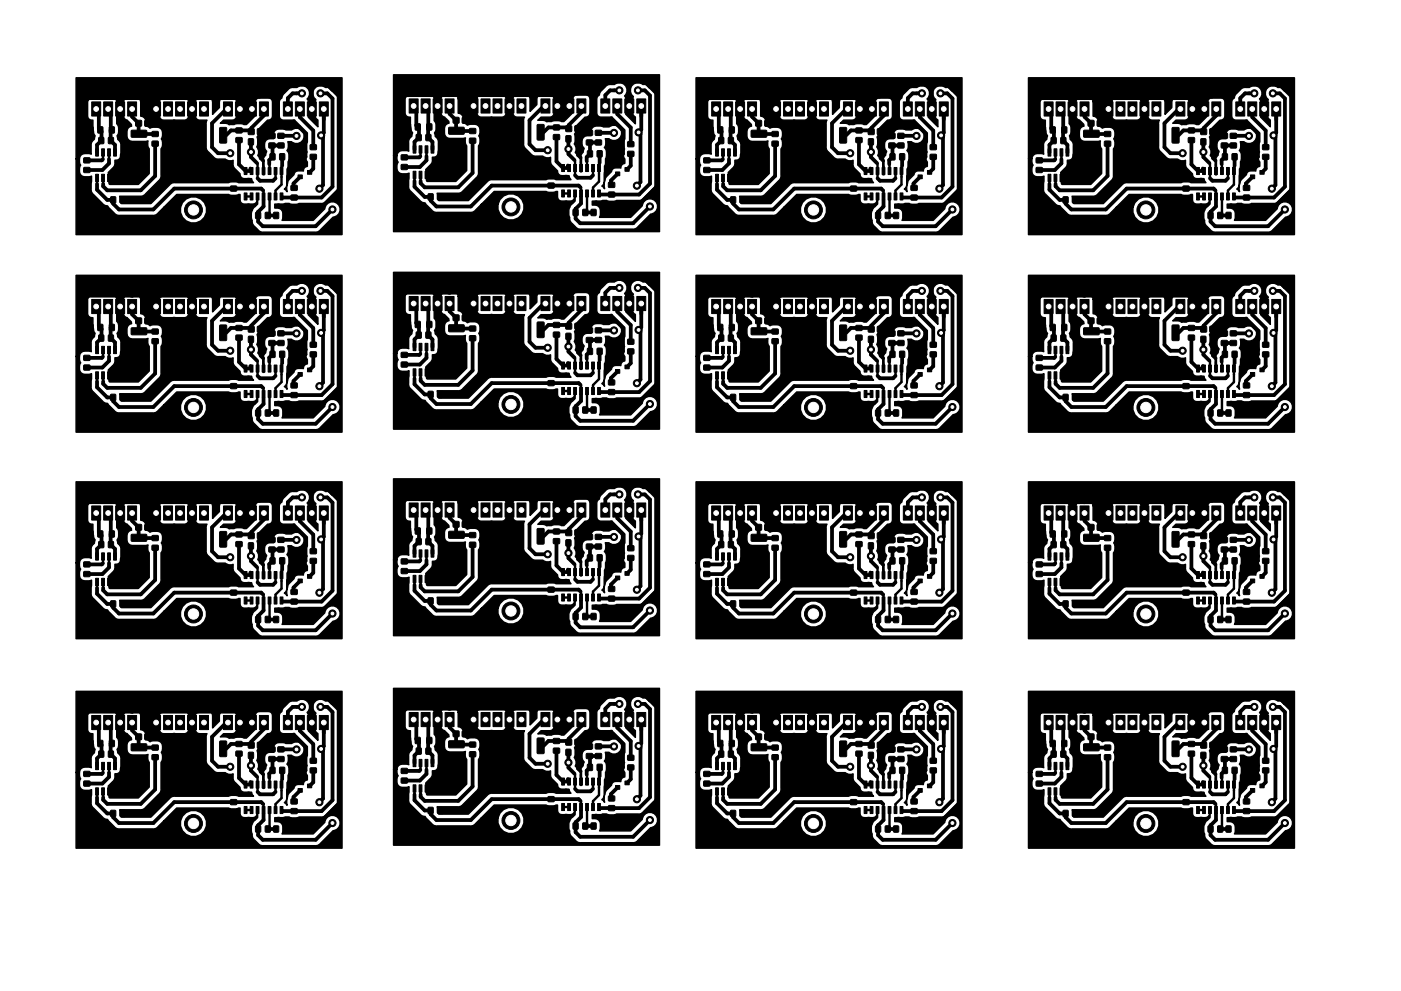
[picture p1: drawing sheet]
<svg xmlns="http://www.w3.org/2000/svg" width="297mm" height="210mm" viewBox="0 0 297 210" stroke-linecap="round" stroke-linejoin="round" font-family="sans-serif">
<g fill="#000" stroke="#000" stroke-width=".21">
<path d="M17.8 33.5h1.2l.1 1h-1.3zM17.8 35.6h1.2l.1 1h-1.3zM18.7 26.9l1 .1v1.2h-1zM20.3 31.6h.6v1.5h-.6zM20.3 37h.6v1.5h-.6zM19.4 21.6h1.9v3h-1.9zM21.5 31.6h.6v1.5h-.6zM21.5 37h.6v1.5h-.6zM20.8 26.9l1 .1-.1 1.2h-1zM21 29.2h1l-.1 1.3-1-.1zM22.8 31.6h.6v1.5h-.6zM22.8 37h.6v1.5h-.6z"/>
<path d="M23 29.2h1v1.3l-1-.1zM22 21.6h1.9v3h-1.9zM23.2 26.9l1 .1v1.2h-1zM24.1 31.6h.6v1.5h-.6zM24.1 37h.6v1.5h-.6zM25.3 26.9l1 .1-.1 1.2h-1zM24.5 21.6h1.9v3h-1.9zM27.1 21.6h1.9v3h-1.9zM28.8 25.6h1.2v1.1h-1.2zM27.9 27.7l3.1-.1 .1 .2v1.2l-.2 .1h-3l-.1-.2zM27.9 33.7l3.1-.1 .1 .2v1.2l-.2 .1h-3l-.1-.2zM30.7 25.6h1.2v1.1h-1.2z"/>
<path d="M32.3 27.9h1.2v1l-1.2 .1zM32.3 30h1.2v1h-1.2zM32.1 21.6h1.9v3h-1.9zM34.7 21.6h1.9v3h-1.9zM37.2 21.6h1.9v3h-1.9zM39.8 21.6h1.9v3h-1.9zM40.6 27.1l1.3-.1 .2 .2v2.9l-.2 .3h-1.1l-.2-.2zM42.3 21.6h1.9v3h-1.9zM46.6 27.1l1.2-.1 .3 .2v2.9l-.2 .3h-1.1l-.2-.2zM47.4 21.6h1.9v3h-1.9zM48.9 39.5h1.2l.1 1h-1.3zM48.9 37.5l1.2-.1 .1 1-1.3 .1z"/>
<path d="M50 29.2h1.3v1h-1.2zM50 27.2h1.3v1h-1.2zM49.9 21.6h1.9v3h-1.9zM51.8 35.5h.6v1.5h-.6zM52.7 29.5h1v1.2h-1zM53 35.5h.6v1.5h-.6zM52.7 27.4h1.2v1.1h-1.2zM52.5 21.6h1.9v3h-1.9zM54.3 35.5h.6v1.5h-.6zM54.8 29.5h1l-.1 1.2h-1zM54.6 27.4h1.2v1.1h-1.2zM55.6 35.5h.6v1.5h-.6z"/>
<path d="M55 21.6h1.9v3h-1.9zM56.9 35.5h.5v1.5h-.5zM57.3 32.6l1 .1v1.2h-1zM57 30.4l1.3-.1v1l-1.3 .1zM57 28.3h1.3v1h-1.3zM58.1 35.5h.6v1.5h-.6zM59.4 35.5h.6v1.5h-.6zM58.9 30.4l1.3-.1v1l-1.2 .1zM58.9 28.3h1.3v1h-1.2zM59.3 32.6l1 .1v1.2h-1zM60.1 21.6h1.9v3h-1.9zM61.7 39.4l1.3-.1v1l-1.3 .1z"/>
<path d="M63.2 37.1h.9v.8h-.9zM63.2 35.2h.9v.8h-.9zM62.6 21.6h1.9v3h-1.9zM65.2 36.2h.9v.8h-.9zM65.8 30.7h1.2l.1 1h-1.3zM65.8 32.8h1.2l.1 1h-1.3zM65.2 21.6h1.9v3h-1.9zM67.7 21.6h1.9v3h-1.9zM85.1 34.9h1.2l.1 1-1.3 .1zM85.1 32.9h1.2l.1 1h-1.3zM86 26.3h1v1.3l-1-.1zM87.6 36.3h.6v1.6h-.6z"/>
<path d="M87.6 30.9h.6v1.6h-.6zM86.8 21h1.9v3h-1.9zM88.9 36.3h.6v1.6h-.6zM88.9 30.9h.6v1.6h-.6zM88.1 26.3h1v1.3l-1-.1zM88.3 28.6h1v1.2h-1zM90.1 36.3h.6v1.6h-.6zM90.1 30.9h.6v1.6h-.6zM90.3 28.6h1v1.2h-1zM89.3 21h1.9v3h-1.9zM90.5 26.3h1v1.3l-1-.1zM91.4 36.3h.6v1.6h-.6z"/>
<path d="M91.4 30.9h.6v1.6h-.6zM92.6 26.3h1v1.3l-1-.1zM91.8 21h1.9v3h-1.9zM94.4 21h1.9v3h-1.9zM96.1 24.9h1.2v1.2h-1.2zM95.2 33h3.1l.1 .2v1.1l-.2 .2h-2.9l-.2-.2zM95.2 27.1l3.1-.1 .1 .2v1.1l-.2 .2h-2.9l-.2-.2zM98 24.9h1.2v1.2h-1.2zM99.6 29.3h1.2v1l-1.2 .1zM99.6 27.3h1.2v1h-1.2zM99.5 21h1.9v3h-1.9zM102 21h1.9v3h-1.9z"/>
<path d="M104.5 21h1.9v3h-1.9zM107.1 21h1.9v3h-1.9zM108 26.5l1.2-.1 .2 .1v3l-.1 .2h-1.2l-.2-.1zM109.6 21h1.9v3h-1.9zM113.9 26.5l1.3-.1 .2 .1v3l-.2 .2h-1.1l-.2-.1zM114.7 21h1.9v3h-1.9zM116.2 36.8h1.2l.1 1h-1.3zM116.2 38.9h1.2l.1 1h-1.3zM117.4 26.5h1.2v1l-1.2 .1zM117.4 28.6h1.2v1h-1.2zM117.2 21h1.9v3h-1.9zM119.1 34.9h.6v1.5h-.6z"/>
<path d="M120 28.8h1v1.3h-1zM120.4 34.9h.5v1.5h-.5zM120 26.7h1.2v1.2h-1.2zM119.8 21h1.9v3h-1.9zM121.6 34.9h.6v1.5h-.6zM122.1 28.8h1l-.1 1.3h-1zM121.9 26.7h1.2v1.2h-1.2zM122.9 34.9h.6v1.5h-.6zM122.3 21h1.9v3h-1.9zM124.2 34.9h.6v1.5h-.6zM124.6 32h1v1.3l-1-.1zM124.3 27.7h1.3v1h-1.2z"/>
<path d="M124.3 29.7h1.3v1h-1.2zM125.4 34.9h.6v1.5h-.6zM126.7 34.9h.6v1.5h-.6zM126.2 27.7h1.3v1h-1.2zM126.2 29.7h1.3v1h-1.2zM126.6 32h1.1l-.1 1.3-1-.1zM127.4 21h1.9v3h-1.9zM129 38.7h1.3v1h-1.2zM130.5 34.6h.9v.8h-.9zM130.5 36.5h.9v.8h-.9zM129.9 21h1.9v3h-1.9zM132.5 35.5h.9v.8h-.9z"/>
<path d="M133.1 32.1h1.2l.1 1-1.3 .1zM133.1 30.1h1.2l.1 1h-1.3zM132.5 21h1.9v3h-1.9zM135 21h1.9v3h-1.9zM149.2 35.6h1.3v1h-1.2zM149.2 33.5h1.3v1h-1.2zM150.2 26.9l1 .1-.1 1.2h-1zM151.7 37h.6v1.5h-.6zM151.7 31.6h.6v1.5h-.6zM150.9 21.6h1.9v3h-1.9zM153 37h.6v1.5h-.6zM153 31.6h.6v1.5h-.6z"/>
<path d="M152.2 26.9l1 .1v1.2h-1zM152.4 29.2h1v1.3l-1-.1zM154.3 37h.6v1.5h-.6zM154.3 31.6h.6v1.5h-.6zM154.5 29.2h1l-.1 1.3-1-.1zM153.4 21.6h1.9v3h-1.9zM154.7 26.9l1 .1-.1 1.2h-1zM155.5 37h.6v1.5h-.6zM155.5 31.6h.6v1.5h-.6zM156.7 26.9l1 .1v1.2h-1zM156 21.6h1.9v3h-1.9zM158.5 21.6h1.9v3h-1.9z"/>
<path d="M160.2 25.6h1.2v1.1h-1.2zM159.3 33.7l3.1-.1 .2 .2v1.2l-.3 .1h-2.9l-.2-.2zM159.3 27.7l3.1-.1 .2 .2v1.2l-.3 .1h-2.9l-.2-.2zM162.2 25.6h1.1v1.1h-1.1zM163.7 30h1.2l.1 1h-1.3zM163.7 27.9h1.2l.1 1-1.3 .1zM163.6 21.6h1.9v3h-1.9zM166.1 21.6h1.9v3h-1.9zM168.7 21.6h1.9v3h-1.9zM171.2 21.6h1.9v3h-1.9zM172.1 27.1l1.2-.1 .2 .2v2.9l-.1 .3h-1.2l-.2-.2zM173.7 21.6h1.9v3h-1.9z"/>
<path d="M178.1 27.1l1.2-.1 .2 .2v2.9l-.1 .3h-1.2l-.2-.2zM178.8 21.6h1.9v3h-1.9zM180.3 37.5l1.3-.1v1l-1.2 .1zM180.3 39.5h1.3v1h-1.2zM181.5 27.2h1.2l.1 1h-1.3zM181.5 29.2h1.2l.1 1h-1.3zM181.4 21.6h1.9v3h-1.9zM183.2 35.5h.6v1.5h-.6zM184.1 29.5h1.1l-.1 1.2h-1zM184.5 35.5h.6v1.5h-.6zM184.1 27.4h1.2v1.1h-1.2zM183.9 21.6h1.9v3h-1.9z"/>
<path d="M185.8 35.5h.6v1.5h-.6zM186.2 29.5h1v1.2h-1zM186 27.4h1.2v1.1h-1.2zM187 35.5h.6v1.5h-.6zM186.4 21.6h1.9v3h-1.9zM188.3 35.5h.6v1.5h-.6zM188.7 32.6l1 .1v1.2h-1zM188.5 28.3h1.2v1h-1.2zM188.5 30.4l1.2-.1v1l-1.2 .1zM189.6 35.5h.6v1.5h-.6zM190.8 35.5h.6v1.5h-.6zM190.4 28.3h1.2l.1 1h-1.3z"/>
<path d="M190.4 30.4l1.2-.1 .1 1-1.3 .1zM190.8 32.6l1 .1v1.2h-1zM191.5 21.6h1.9v3h-1.9zM193.2 39.4l1.2-.1v1l-1.2 .1zM194.6 35.2h.9v.8h-.9zM194.6 37.1h.9v.8h-.9zM194.1 21.6h1.9v3h-1.9zM196.6 36.2h.9v.8h-.9zM197.2 32.8h1.3v1h-1.2zM197.2 30.7h1.3v1h-1.2zM196.6 21.6h1.9v3h-1.9zM199.1 21.6h1.9v3h-1.9z"/>
<path d="M219.7 35.6h1.3v1h-1.3zM219.7 33.5h1.3v1h-1.3zM220.6 26.9l1.1 .1-.1 1.2h-1zM222.2 37h.6v1.5h-.6zM222.2 31.6h.6v1.5h-.6zM221.4 21.6h1.9v3h-1.9zM223.5 37h.6v1.5h-.6zM223.5 31.6h.6v1.5h-.6zM222.7 26.9l1 .1v1.2h-1zM222.9 29.2h1v1.3l-1-.1zM224.7 37h.6v1.5h-.6zM224.7 31.6h.6v1.5h-.6z"/>
<path d="M224.9 29.2h1.1l-.1 1.3-1-.1zM223.9 21.6h1.9v3h-1.9zM225.1 26.9l1.1 .1-.1 1.2h-1zM226 37h.6v1.5h-.6zM226 31.6h.6v1.5h-.6zM227.2 26.9l1 .1v1.2h-1zM226.5 21.6h1.9v3h-1.9zM229 21.6h1.9v3h-1.9zM230.7 25.6h1.2v1.1h-1.2zM229.8 33.7l3.1-.1 .2 .2v1.2l-.3 .1h-2.9l-.2-.2zM229.8 27.7l3.1-.1 .2 .2v1.2l-.3 .1h-2.9l-.2-.2zM232.7 25.6h1.1v1.1h-1.1z"/>
<path d="M234.2 30h1.2l.1 1h-1.3zM234.2 27.9h1.2l.1 1-1.3 .1zM234.1 21.6h1.9v3h-1.9zM236.6 21.6h1.9v3h-1.9zM239.2 21.6h1.9v3h-1.9zM241.7 21.6h1.9v3h-1.9zM242.6 27.1l1.2-.1 .2 .2v2.9l-.1 .3h-1.2l-.2-.2zM244.2 21.6h1.9v3h-1.9zM248.6 27.1l1.2-.1 .2 .2v2.9l-.2 .3h-1.1l-.2-.2zM249.3 21.6h1.9v3h-1.9zM250.8 37.5l1.3-.1v1l-1.2 .1zM250.8 39.5h1.3v1h-1.2z"/>
<path d="M252 27.2h1.2v1h-1.2zM252 29.2h1.2v1h-1.2zM251.9 21.6h1.9v3h-1.9zM253.7 35.5h.6v1.5h-.6zM254.6 29.5h1.1l-.1 1.2h-1zM255 35.5h.6v1.5h-.6zM254.6 27.4h1.2v1.1h-1.2zM254.4 21.6h1.9v3h-1.9zM256.2 35.5h.6v1.5h-.6zM256.7 29.5h1v1.2h-1zM256.5 27.4h1.2v1.1h-1.2zM257.5 35.5h.6v1.5h-.6z"/>
<path d="M256.9 21.6h1.9v3h-1.9zM258.8 35.5h.6v1.5h-.6zM259.2 32.6l1 .1v1.2h-1zM259 28.3h1.2v1h-1.2zM259 30.4l1.2-.1v1l-1.2 .1zM260.1 35.5h.5v1.5h-.5zM261.3 35.5h.6v1.5h-.6zM260.9 28.3h1.2l.1 1h-1.3zM260.9 30.4l1.2-.1 .1 1-1.3 .1zM261.3 32.6l1 .1-.1 1.2h-1zM262 21.6h1.9v3h-1.9zM263.7 39.4l1.2-.1v1l-1.2 .1z"/>
<path d="M265.1 35.2h.9v.8h-.9zM265.1 37.1h.9v.8h-.9zM264.6 21.6h1.9v3h-1.9zM267.1 36.2h.9v.8h-.9zM267.7 32.8h1.3v.9l-1.3 .1zM267.7 30.7h1.3v1h-1.3zM267.1 21.6h1.9v3h-1.9zM269.6 21.6h1.9v3h-1.9zM23.5 41.8h1v1.3l-1-.1zM25.5 41.8h1.1l-.1 1.3-1-.1zM51.8 40.9h.6v1.5h-.6zM53 40.9h.6v1.5h-.6z"/>
<path d="M54.3 40.9h.6v1.5h-.6zM54.2 45.1h1v1.3l-1-.1zM55.6 40.9h.6v1.5h-.6zM56.3 45.1h1v1.3l-1-.1zM56.9 40.9h.5v1.5h-.5zM58.1 40.9h.6v1.5h-.6zM58 45.1h1.1l-.1 1.3-1-.1zM59.4 40.9h.6v1.5h-.6zM60.1 45.1h1v1.3l-1-.1zM61.7 41.4h1.3v1h-1.3zM90.8 41.2h1v1.2h-1zM92.9 41.2h1l-.1 1.2h-1z"/>
<path d="M119.1 40.3h.6v1.5h-.6zM120.4 40.3h.5v1.5h-.5zM121.6 40.3h.6v1.5h-.6zM121.5 44.5h1.1l-.1 1.2h-1zM122.9 40.3h.6v1.5h-.6zM123.6 44.5h1v1.2h-1zM124.2 40.3h.6v1.5h-.6zM125.4 40.3h.6v1.5h-.6zM125.3 44.5h1.1l-.1 1.2h-1zM126.7 40.3h.6v1.5h-.6zM127.4 44.5h1v1.2h-1zM129 40.8h1.3v1h-1.2z"/>
<path d="M154.9 41.8h1.1l-.1 1.3-1-.1zM157 41.8h1v1.3l-1-.1zM183.2 40.9h.6v1.5h-.6zM184.5 40.9h.6v1.5h-.6zM185.8 40.9h.6v1.5h-.6zM185.7 45.1h1v1.3l-1-.1zM187 40.9h.6v1.5h-.6zM187.7 45.1h1v1.3l-1-.1zM188.3 40.9h.6v1.5h-.6zM189.6 40.9h.6v1.5h-.6zM189.5 45.1h1v1.3l-1-.1zM190.8 40.9h.6v1.5h-.6z"/>
<path d="M191.5 45.1h1.1l-.1 1.3-1-.1zM193.2 41.4h1.2v1h-1.2zM225.4 41.8h1v1.3l-1-.1zM227.5 41.8h1v1.3l-1-.1zM253.7 40.9h.6v1.5h-.6zM255 40.9h.6v1.5h-.6zM256.2 40.9h.6v1.5h-.6zM256.2 45.1h1l-.1 1.3-1-.1zM257.5 40.9h.6v1.5h-.6zM258.2 45.1h1v1.3l-1-.1zM258.8 40.9h.6v1.5h-.6zM260.1 40.9h.5v1.5h-.5z"/>
<path d="M260 45.1h1v1.3l-1.1-.1zM261.3 40.9h.6v1.5h-.6zM262 45.1h1v1.3l-1-.1zM263.7 41.4h1.2v1h-1.2zM17.8 77.5h1.2l.1 1h-1.3zM17.8 75.4h1.2l.1 1h-1.3zM18.7 68.8l1 .1v1.2h-1zM20.3 78.9h.6v1.5h-.6zM20.3 73.5h.6v1.5h-.6zM19.4 63.5h1.9v3h-1.9zM21.5 78.9h.6v1.5h-.6zM21.5 73.5h.6v1.5h-.6z"/>
<path d="M20.8 68.8l1 .1-.1 1.2h-1zM21 71.1h1l-.1 1.3-1-.1zM22.8 78.9h.6v1.5h-.6zM22.8 73.5h.6v1.5h-.6zM23 71.1h1v1.3l-1-.1zM22 63.5h1.9v3h-1.9zM23.2 68.8l1 .1v1.2h-1zM24.1 78.9h.6v1.5h-.6zM24.1 73.5h.6v1.5h-.6zM25.3 68.8l1 .1-.1 1.2h-1zM24.5 63.5h1.9v3h-1.9zM27.1 63.5h1.9v3h-1.9z"/>
<path d="M28.8 67.5h1.2v1.1h-1.2zM27.9 75.6l3.1-.1 .1 .2v1.2l-.2 .1h-3l-.1-.2zM27.9 69.6l3.1-.1 .1 .2v1.2l-.2 .1h-3l-.1-.2zM30.7 67.5h1.2v1.1h-1.2zM32.3 71.9h1.2v1h-1.2zM32.3 69.8h1.2v1l-1.2 .1zM32.1 63.5h1.9v3h-1.9zM34.7 63.5h1.9v3h-1.9zM37.2 63.5h1.9v3h-1.9zM39.8 63.5h1.9v3h-1.9zM40.6 69l1.3-.1 .2 .2v2.9l-.2 .3h-1.1l-.2-.2zM42.3 63.5h1.9v3h-1.9z"/>
<path d="M46.6 69l1.2-.1 .3 .2v2.9l-.2 .3h-1.1l-.2-.2zM47.4 63.5h1.9v3h-1.9zM48.9 79.4h1.2l.1 1h-1.3zM50 69.1h1.3v1h-1.2zM50 71.1h1.3v1h-1.2zM49.9 63.5h1.9v3h-1.9zM51.8 77.4h.6v1.5h-.6zM52.7 71.4h1v1.2h-1zM53 77.4h.6v1.5h-.6zM52.7 69.3h1.2v1.1h-1.2zM52.5 63.5h1.9v3h-1.9zM54.3 77.4h.6v1.5h-.6z"/>
<path d="M54.8 71.4h1l-.1 1.2h-1zM54.6 69.3h1.2v1.1h-1.2zM55.6 77.4h.6v1.5h-.6zM55 63.5h1.9v3h-1.9zM56.9 77.4h.5v1.5h-.5zM57.3 74.6h1v1.2h-1zM57 70.2h1.3v1h-1.3zM57 72.3h1.3v1h-1.3zM58.1 77.4h.6v1.5h-.6zM59.4 77.4h.6v1.5h-.6zM58.9 70.2h1.3v1h-1.2zM58.9 72.3h1.3v1h-1.2z"/>
<path d="M59.3 74.6h1v1.2h-1zM60.1 63.5h1.9v3h-1.9zM63.2 77.1h.9v.8h-.9zM63.2 79h.9v.8h-.9zM62.6 63.5h1.9v3h-1.9zM65.2 78.1h.9v.8h-.9zM65.8 74.7h1.2l.1 1h-1.3zM65.8 72.6h1.2l.1 1-1.3 .1zM65.2 63.5h1.9v3h-1.9zM67.7 63.5h1.9v3h-1.9zM85.1 74.8h1.2l.1 1h-1.3zM85.1 76.8h1.2l.1 1-1.3 .1z"/>
<path d="M86 68.2h1v1.3l-1-.1zM87.6 72.8h.6v1.6h-.6zM87.6 78.2h.6v1.6h-.6zM86.8 62.9h1.9v3h-1.9zM88.9 72.8h.6v1.6h-.6zM88.9 78.2h.6v1.6h-.6zM88.1 68.2h1v1.3l-1-.1zM88.3 70.5h1v1.2h-1zM90.1 72.8h.6v1.6h-.6zM90.1 78.2h.6v1.6h-.6zM90.3 70.5h1v1.2h-1zM89.3 62.9h1.9v3h-1.9z"/>
<path d="M90.5 68.2h1v1.3l-1-.1zM91.4 72.8h.6v1.6h-.6zM91.4 78.2h.6v1.6h-.6zM92.6 68.2h1v1.3l-1-.1zM91.8 62.9h1.9v3h-1.9zM94.4 62.9h1.9v3h-1.9zM96.1 66.9h1.2v1.1h-1.2zM95.2 69l3.1-.1 .1 .2v1.2l-.2 .1h-2.9l-.2-.2zM95.2 74.9h3.1l.1 .2v1.1l-.2 .2h-2.9l-.2-.2zM98 66.9h1.2v1.1h-1.2zM99.6 69.2h1.2v1h-1.2zM99.6 71.3l1.2-.1v1l-1.2 .1z"/>
<path d="M99.5 62.9h1.9v3h-1.9zM102 62.9h1.9v3h-1.9zM104.5 62.9h1.9v3h-1.9zM107.1 62.9h1.9v3h-1.9zM108 68.4l1.2-.1 .2 .2v2.9l-.1 .2h-1.2l-.2-.1zM109.6 62.9h1.9v3h-1.9zM113.9 68.4l1.3-.1 .2 .2v2.9l-.2 .2h-1.1l-.2-.1zM114.7 62.9h1.9v3h-1.9zM116.2 78.7h1.2l.1 1-1.3 .1zM117.4 70.5h1.2v1h-1.2zM117.4 68.4h1.2v1l-1.2 .1zM117.2 62.9h1.9v3h-1.9z"/>
<path d="M119.1 76.8h.6v1.5h-.6zM120 70.7l1 .1v1.2h-1zM120.4 76.8h.5v1.5h-.5zM120 68.6h1.2v1.2h-1.2zM119.8 62.9h1.9v3h-1.9zM121.6 76.8h.6v1.5h-.6zM122.1 70.7l1 .1-.1 1.2h-1zM121.9 68.6h1.2v1.2h-1.2zM122.9 76.8h.6v1.5h-.6zM122.3 62.9h1.9v3h-1.9zM124.2 76.8h.6v1.5h-.6zM124.6 73.9h1v1.3h-1z"/>
<path d="M124.3 71.6h1.3v1l-1.2 .1zM124.3 69.6h1.3v1h-1.2zM125.4 76.8h.6v1.5h-.6zM126.7 76.8h.6v1.5h-.6zM126.2 71.6h1.3v1l-1.2 .1zM126.2 69.6h1.3v1h-1.2zM126.6 73.9h1.1l-.1 1.3h-1zM127.4 62.9h1.9v3h-1.9zM130.5 78.4h.9v.8h-.9zM130.5 76.5h.9v.8h-.9zM129.9 62.9h1.9v3h-1.9zM132.5 77.4h.9v.8h-.9z"/>
<path d="M133.1 72h1.2l.1 1h-1.3zM133.1 74.1l1.2-.1 .1 1-1.3 .1zM132.5 62.9h1.9v3h-1.9zM135 62.9h1.9v3h-1.9zM149.2 75.4h1.3v1h-1.2zM149.2 77.5h1.3v1h-1.2zM150.2 68.8l1 .1-.1 1.2h-1zM151.7 73.5h.6v1.5h-.6zM151.7 78.9h.6v1.5h-.6zM150.9 63.5h1.9v3h-1.9zM153 73.5h.6v1.5h-.6zM153 78.9h.6v1.5h-.6z"/>
<path d="M152.2 68.8l1 .1v1.2h-1zM152.4 71.1h1v1.3l-1-.1zM154.3 73.5h.6v1.5h-.6zM154.3 78.9h.6v1.5h-.6zM154.5 71.1h1l-.1 1.3-1-.1zM153.4 63.5h1.9v3h-1.9zM154.7 68.8l1 .1-.1 1.2h-1zM155.5 73.5h.6v1.5h-.6zM155.5 78.9h.6v1.5h-.6zM156.7 68.8l1 .1v1.2h-1zM156 63.5h1.9v3h-1.9zM158.5 63.5h1.9v3h-1.9z"/>
<path d="M160.2 67.5h1.2v1.1h-1.2zM159.3 69.6l3.1-.1 .2 .2v1.2l-.3 .1h-2.9l-.2-.2zM159.3 75.6l3.1-.1 .2 .2v1.2l-.3 .1h-2.9l-.2-.2zM162.2 67.5h1.1v1.1h-1.1zM163.7 69.8h1.2l.1 1-1.3 .1zM163.7 71.9h1.2l.1 1h-1.3zM163.6 63.5h1.9v3h-1.9zM166.1 63.5h1.9v3h-1.9zM168.7 63.5h1.9v3h-1.9zM171.2 63.5h1.9v3h-1.9zM172.1 69l1.2-.1 .2 .2v2.9l-.1 .3h-1.2l-.2-.2zM173.7 63.5h1.9v3h-1.9z"/>
<path d="M178.1 69l1.2-.1 .2 .2v2.9l-.1 .3h-1.2l-.2-.2zM178.8 63.5h1.9v3h-1.9zM180.3 79.4h1.3v1h-1.2zM181.5 71.1h1.2l.1 1h-1.3zM181.5 69.1h1.2l.1 1h-1.3zM181.4 63.5h1.9v3h-1.9zM183.2 77.4h.6v1.5h-.6zM184.1 71.4h1.1l-.1 1.2h-1zM184.5 77.4h.6v1.5h-.6zM184.1 69.3h1.2v1.1h-1.2zM183.9 63.5h1.9v3h-1.9zM185.8 77.4h.6v1.5h-.6z"/>
<path d="M186.2 71.4h1v1.2h-1zM186 69.3h1.2v1.1h-1.2zM187 77.4h.6v1.5h-.6zM186.4 63.5h1.9v3h-1.9zM188.3 77.4h.6v1.5h-.6zM188.7 74.6h1v1.2h-1zM188.5 72.3h1.2v1h-1.2zM188.5 70.2h1.2v1h-1.2zM189.6 77.4h.6v1.5h-.6zM190.8 77.4h.6v1.5h-.6zM190.4 72.3h1.2l.1 1h-1.3zM190.4 70.2h1.2l.1 1h-1.3z"/>
<path d="M190.8 74.6h1v1.2h-1zM191.5 63.5h1.9v3h-1.9zM194.6 79h.9v.8h-.9zM194.6 77.1h.9v.8h-.9zM194.1 63.5h1.9v3h-1.9zM196.6 78.1h.9v.8h-.9zM197.2 72.6h1.3v1l-1.2 .1zM197.2 74.7h1.3v1h-1.2zM196.6 63.5h1.9v3h-1.9zM199.1 63.5h1.9v3h-1.9zM219.7 75.4h1.3v1h-1.3zM219.7 77.5h1.3v1h-1.3z"/>
<path d="M220.6 68.8l1.1 .1-.1 1.2h-1zM222.2 73.5h.6v1.5h-.6zM222.2 78.9h.6v1.5h-.6zM221.4 63.5h1.9v3h-1.9zM223.5 73.5h.6v1.5h-.6zM223.5 78.9h.6v1.5h-.6zM222.7 68.8l1 .1v1.2h-1zM222.9 71.1h1v1.3l-1-.1zM224.7 73.5h.6v1.5h-.6zM224.7 78.9h.6v1.5h-.6zM224.9 71.1h1.1l-.1 1.3-1-.1zM223.9 63.5h1.9v3h-1.9z"/>
<path d="M225.1 68.8l1.1 .1-.1 1.2h-1zM226 73.5h.6v1.5h-.6zM226 78.9h.6v1.5h-.6zM227.2 68.8l1 .1v1.2h-1zM226.5 63.5h1.9v3h-1.9zM229 63.5h1.9v3h-1.9zM230.7 67.5h1.2v1.1h-1.2zM229.8 69.6l3.1-.1 .2 .2v1.2l-.3 .1h-2.9l-.2-.2zM229.8 75.6l3.1-.1 .2 .2v1.2l-.3 .1h-2.9l-.2-.2zM232.7 67.5h1.1v1.1h-1.1zM234.2 69.8h1.2l.1 1-1.3 .1zM234.2 71.9h1.2l.1 1h-1.3z"/>
<path d="M234.1 63.5h1.9v3h-1.9zM236.6 63.5h1.9v3h-1.9zM239.2 63.5h1.9v3h-1.9zM241.7 63.5h1.9v3h-1.9zM242.6 69l1.2-.1 .2 .2v2.9l-.1 .3h-1.2l-.2-.2zM244.2 63.5h1.9v3h-1.9zM248.6 69l1.2-.1 .2 .2v2.9l-.2 .3h-1.1l-.2-.2zM249.3 63.5h1.9v3h-1.9zM250.8 79.4h1.3v1h-1.2zM252 71.1h1.2v1h-1.2zM252 69.1h1.2v1h-1.2zM251.9 63.5h1.9v3h-1.9z"/>
<path d="M253.7 77.4h.6v1.5h-.6zM254.6 71.4h1.1l-.1 1.2h-1zM255 77.4h.6v1.5h-.6zM254.6 69.3h1.2v1.1h-1.2zM254.4 63.5h1.9v3h-1.9zM256.2 77.4h.6v1.5h-.6zM256.7 71.4h1v1.2h-1zM256.5 69.3h1.2v1.1h-1.2zM257.5 77.4h.6v1.5h-.6zM256.9 63.5h1.9v3h-1.9zM258.8 77.4h.6v1.5h-.6zM259.2 74.6h1v1.2h-1z"/>
<path d="M259 72.3h1.2v.9l-1.2 .1zM259 70.2h1.2v1h-1.2zM260.1 77.4h.5v1.5h-.5zM261.3 77.4h.6v1.5h-.6zM260.9 72.3h1.2l.1 .9-1.3 .1zM260.9 70.2h1.2l.1 1h-1.3zM261.3 74.6h1l-.1 1.2h-1zM262 63.5h1.9v3h-1.9zM265.1 79h.9v.8h-.9zM265.1 77.1h.9v.8h-.9zM264.6 63.5h1.9v3h-1.9zM267.1 78.1h.9v.8h-.9z"/>
<path d="M267.7 72.6h1.3v1l-1.3 .1zM267.7 74.7h1.3v1h-1.3zM267.1 63.5h1.9v3h-1.9zM269.6 63.5h1.9v3h-1.9zM23.5 83.7h1v1.3l-1-.1zM25.5 83.7h1.1l-.1 1.3-1-.1zM48.9 81.4h1.2l.1 1h-1.3zM51.8 82.8h.6v1.5h-.6zM53 82.8h.6v1.5h-.6zM54.3 82.8h.6v1.5h-.6zM54.2 87h1v1.3l-1-.1zM55.6 82.8h.6v1.5h-.6z"/>
<path d="M56.3 87h1v1.3l-1-.1zM56.9 82.8h.5v1.5h-.5zM58.1 82.8h.6v1.5h-.6zM58 87h1.1l-.1 1.3-1-.1zM59.4 82.8h.6v1.5h-.6zM60.1 87h1v1.3l-1-.1zM61.7 83.3h1.3v1h-1.3zM61.7 81.3h1.3v1h-1.3zM90.8 83.1h1v1.2h-1zM92.9 83.1h1l-.1 1.2h-1zM116.2 80.8h1.2l.1 1h-1.3zM119.1 82.2h.6v1.5h-.6z"/>
<path d="M120.4 82.2h.5v1.5h-.5zM121.6 82.2h.6v1.5h-.6zM121.5 86.4h1.1l-.1 1.2h-1zM122.9 82.2h.6v1.5h-.6zM123.6 86.4h1v1.2h-1zM124.2 82.2h.6v1.5h-.6zM125.4 82.2h.6v1.5h-.6zM125.3 86.4h1.1l-.1 1.2h-1zM126.7 82.2h.6v1.5h-.6zM127.4 86.4h1v1.2h-1zM129 80.6h1.3v1l-1.2 .1zM129 82.7h1.3v1h-1.2z"/>
<path d="M154.9 83.7h1.1l-.1 1.3-1-.1zM157 83.7h1v1.3l-1-.1zM180.3 81.4h1.3v1h-1.2zM183.2 82.8h.6v1.5h-.6zM184.5 82.8h.6v1.5h-.6zM185.8 82.8h.6v1.5h-.6zM185.7 87h1v1.3l-1-.1zM187 82.8h.6v1.5h-.6zM187.7 87h1v1.3l-1-.1zM188.3 82.8h.6v1.5h-.6zM189.6 82.8h.6v1.5h-.6zM189.5 87h1v1.3l-1-.1z"/>
<path d="M190.8 82.8h.6v1.5h-.6zM191.5 87h1.1l-.1 1.3-1-.1zM193.2 81.3h1.2v1h-1.2zM193.2 83.3h1.2v1h-1.2zM225.4 83.7h1v1.3l-1-.1zM227.5 83.7h1v1.3l-1-.1zM250.8 81.4h1.3v1h-1.2zM253.7 82.8h.6v1.5h-.6zM255 82.8h.6v1.5h-.6zM256.2 82.8h.6v1.5h-.6zM256.2 87h1l-.1 1.3-1-.1zM257.5 82.8h.6v1.5h-.6z"/>
<path d="M258.2 87h1v1.3l-1-.1zM258.8 82.8h.6v1.5h-.6zM260.1 82.8h.5v1.5h-.5zM260 87h1v1.3l-1.1-.1zM261.3 82.8h.6v1.5h-.6zM262 87h1v1.3l-1-.1zM263.7 81.3h1.2v.9l-1.2 .1zM263.7 83.3h1.2v1h-1.2zM17.8 119.2h1.2l.1 1-1.3 .1zM18.7 112.7h1v1.2h-1zM20.3 117.3h.6v1.5h-.6zM19.4 107.3h1.9v3h-1.9z"/>
<path d="M21.5 117.3h.6v1.5h-.6zM20.8 112.7h1l-.1 1.2h-1zM21 114.9h1l-.1 1.3h-1zM22.8 117.3h.6v1.5h-.6zM23 114.9h1v1.3h-1zM22 107.3h1.9v3h-1.9zM23.2 112.7h1v1.2h-1zM24.1 117.3h.6v1.5h-.6zM25.3 112.7h1l-.1 1.2h-1zM24.5 107.3h1.9v3h-1.9zM27.1 107.3h1.9v3h-1.9zM28.8 111.3h1.2v1.2h-1.2z"/>
<path d="M27.9 119.4l3.1-.1 .1 .2v1.2l-.2 .1h-3l-.1-.2zM27.9 113.4h3.1l.1 .2v1.1l-.2 .2-3-.1-.1-.2zM30.7 111.3h1.2v1.2h-1.2zM32.3 115.7h1.2v1h-1.2zM32.3 113.7l1.2-.1v1l-1.2 .1zM32.1 107.3h1.9v3h-1.9zM34.7 107.3h1.9v3h-1.9zM37.2 107.3h1.9v3h-1.9zM39.8 107.3h1.9v3h-1.9zM40.6 112.8l1.3-.1 .2 .2v2.9l-.2 .3h-1.1l-.2-.2zM42.3 107.3h1.9v3h-1.9zM46.6 112.8l1.2-.1 .3 .2v2.9l-.2 .3h-1.1l-.2-.2z"/>
<path d="M47.4 107.3h1.9v3h-1.9zM50 112.9h1.3v1h-1.2zM50 114.9h1.3v1l-1.2 .1zM49.9 107.3h1.9v3h-1.9zM52.7 115.2h1v1.3l-1-.1zM52.7 113.1h1.2v1.1h-1.2zM52.5 107.3h1.9v3h-1.9zM54.8 115.2h1l-.1 1.3-1-.1zM54.6 113.1h1.2v1.1h-1.2zM55 107.3h1.9v3h-1.9zM57.3 118.4h1v1.2h-1zM57 114h1.3v1l-1.3 .1z"/>
<path d="M57 116.1h1.3v1h-1.3zM58.9 114h1.3v1l-1.2 .1zM58.9 116.1h1.3v1h-1.2zM59.3 118.4h1v1.2h-1zM60.1 107.3h1.9v3h-1.9zM62.6 107.3h1.9v3h-1.9zM65.8 118.5h1.2l.1 1h-1.3zM65.8 116.5l1.2-.1 .1 1-1.3 .1zM65.2 107.3h1.9v3h-1.9zM67.7 107.3h1.9v3h-1.9zM85.1 118.6h1.2l.1 1h-1.3zM86 112h1v1.3h-1z"/>
<path d="M87.6 116.7h.6v1.5h-.6zM86.8 106.7h1.9v3h-1.9zM88.9 116.7h.6v1.5h-.6zM88.1 112h1v1.3h-1zM88.3 114.3h1v1.2h-1zM90.1 116.7h.6v1.5h-.6zM90.3 114.3h1v1.2h-1zM89.3 106.7h1.9v3h-1.9zM90.5 112h1v1.3h-1zM91.4 116.7h.6v1.5h-.6zM92.6 112h1v1.3h-1zM91.8 106.7h1.9v3h-1.9z"/>
<path d="M94.4 106.7h1.9v3h-1.9zM96.1 110.7h1.2v1.1h-1.2zM95.2 112.8l3.1-.1 .1 .2v1.2l-.2 .1h-2.9l-.2-.2zM95.2 118.8l3.1-.1 .1 .2v1.1l-.2 .2h-2.9l-.2-.2zM98 110.7h1.2v1.1h-1.2zM99.6 113h1.2v1h-1.2zM99.6 115.1h1.2v1h-1.2zM99.5 106.7h1.9v3h-1.9zM102 106.7h1.9v3h-1.9zM104.5 106.7h1.9v3h-1.9zM107.1 106.7h1.9v3h-1.9zM108 112.2l1.2-.1 .2 .2v2.9l-.1 .2-1.2 .1-.2-.2z"/>
<path d="M109.6 106.7h1.9v3h-1.9zM113.9 112.2l1.3-.1 .2 .2v2.9l-.2 .2-1.1 .1-.2-.2zM114.7 106.7h1.9v3h-1.9zM117.4 114.3h1.2v1h-1.2zM117.4 112.3l1.2-.1v1l-1.2 .1zM117.2 106.7h1.9v3h-1.9zM120 114.6h1v1.2h-1zM120 112.4h1.2v1.2h-1.2zM119.8 106.7h1.9v3h-1.9zM122.1 114.6h1l-.1 1.2h-1zM121.9 112.4h1.2v1.2h-1.2zM122.3 106.7h1.9v3h-1.9z"/>
<path d="M124.6 117.7h1v1.3h-1zM124.3 115.5l1.3-.1v1l-1.2 .1zM124.3 113.4h1.3v1h-1.2zM126.2 115.5l1.3-.1v1l-1.2 .1zM126.2 113.4h1.3v1h-1.2zM126.6 117.7h1.1l-.1 1.3h-1zM127.4 106.7h1.9v3h-1.9zM129.9 106.7h1.9v3h-1.9zM133.1 115.8h1.2l.1 1h-1.3zM133.1 117.9l1.2-.1 .1 1.1h-1.3zM132.5 106.7h1.9v3h-1.9zM135 106.7h1.9v3h-1.9z"/>
<path d="M149.2 119.2h1.3v1l-1.2 .1zM150.2 112.7h1l-.1 1.2h-1zM151.7 117.3h.6v1.5h-.6zM150.9 107.3h1.9v3h-1.9zM153 117.3h.6v1.5h-.6zM152.2 112.7h1v1.2h-1zM152.4 114.9h1v1.3h-1zM154.3 117.3h.6v1.5h-.6zM154.5 114.9h1l-.1 1.3h-1zM153.4 107.3h1.9v3h-1.9zM154.7 112.7h1l-.1 1.2h-1zM155.5 117.3h.6v1.5h-.6z"/>
<path d="M156.7 112.7h1v1.2h-1zM156 107.3h1.9v3h-1.9zM158.5 107.3h1.9v3h-1.9zM160.2 111.3h1.2v1.2h-1.2zM159.3 113.4h3.1l.2 .2v1.1l-.3 .2-2.9-.1-.2-.2zM159.3 119.4l3.1-.1 .2 .2v1.2l-.3 .1h-2.9l-.2-.2zM162.2 111.3h1.1v1.2h-1.1zM163.7 113.7l1.2-.1 .1 1-1.3 .1zM163.7 115.7h1.2l.1 1h-1.3zM163.6 107.3h1.9v3h-1.9zM166.1 107.3h1.9v3h-1.9zM168.7 107.3h1.9v3h-1.9z"/>
<path d="M171.2 107.3h1.9v3h-1.9zM172.1 112.8l1.2-.1 .2 .2v2.9l-.1 .3h-1.2l-.2-.2zM173.7 107.3h1.9v3h-1.9zM178.1 112.8l1.2-.1 .2 .2v2.9l-.1 .3h-1.2l-.2-.2zM178.8 107.3h1.9v3h-1.9zM181.5 114.9h1.2l.1 1-1.3 .1zM181.5 112.9h1.2l.1 1h-1.3zM181.4 107.3h1.9v3h-1.9zM184.1 115.2h1.1l-.1 1.3-1-.1zM184.1 113.1h1.2v1.1h-1.2zM183.9 107.3h1.9v3h-1.9zM186.2 115.2h1v1.3l-1-.1z"/>
<path d="M186 113.1h1.2v1.1h-1.2zM186.4 107.3h1.9v3h-1.9zM188.7 118.4h1v1.2h-1zM188.5 116.1h1.2v1h-1.2zM188.5 114h1.2v1l-1.2 .1zM190.4 116.1h1.2l.1 1h-1.3zM190.4 114h1.2l.1 1-1.3 .1zM190.8 118.4h1v1.2h-1zM191.5 107.3h1.9v3h-1.9zM194.1 107.3h1.9v3h-1.9zM197.2 116.5l1.3-.1v1l-1.2 .1zM197.2 118.5h1.3v1h-1.2z"/>
<path d="M196.6 107.3h1.9v3h-1.9zM199.1 107.3h1.9v3h-1.9zM219.7 119.2h1.3v1l-1.3 .1zM220.6 112.7h1.1l-.1 1.2h-1zM222.2 117.3h.6v1.5h-.6zM221.4 107.3h1.9v3h-1.9zM223.5 117.3h.6v1.5h-.6zM222.7 112.7h1v1.2h-1zM222.9 114.9h1v1.3h-1zM224.7 117.3h.6v1.5h-.6zM224.9 114.9h1.1l-.1 1.3h-1zM223.9 107.3h1.9v3h-1.9z"/>
<path d="M225.1 112.7h1.1l-.1 1.2h-1zM226 117.3h.6v1.5h-.6zM227.2 112.7h1v1.2h-1zM226.5 107.3h1.9v3h-1.9zM229 107.3h1.9v3h-1.9zM230.7 111.3h1.2v1.2h-1.2zM229.8 113.4h3.1l.2 .2v1.1l-.3 .2-2.9-.1-.2-.2zM229.8 119.4l3.1-.1 .2 .2v1.2l-.3 .1h-2.9l-.2-.2zM232.7 111.3h1.1v1.2h-1.1zM234.2 113.7l1.2-.1 .1 1-1.3 .1zM234.2 115.7h1.2l.1 1h-1.3zM234.1 107.3h1.9v3h-1.9z"/>
<path d="M236.6 107.3h1.9v3h-1.9zM239.2 107.3h1.9v3h-1.9zM241.7 107.3h1.9v3h-1.9zM242.6 112.8l1.2-.1 .2 .2v2.9l-.1 .3h-1.2l-.2-.2zM244.2 107.3h1.9v3h-1.9zM248.6 112.8l1.2-.1 .2 .2v2.9l-.2 .3h-1.1l-.2-.2zM249.3 107.3h1.9v3h-1.9zM252 114.9h1.2v1l-1.2 .1zM252 112.9h1.2v1h-1.2zM251.9 107.3h1.9v3h-1.9zM254.6 115.2h1.1l-.1 1.3-1-.1zM254.6 113.1h1.2v1.1h-1.2z"/>
<path d="M254.4 107.3h1.9v3h-1.9zM256.7 115.2h1v1.3l-1-.1zM256.5 113.1h1.2v1.1h-1.2zM256.9 107.3h1.9v3h-1.9zM259.2 118.4h1v1.2h-1zM259 116.1h1.2v1h-1.2zM259 114h1.2v1l-1.2 .1zM260.9 116.1h1.2l.1 1h-1.3zM260.9 114h1.2l.1 1-1.3 .1zM261.3 118.4h1l-.1 1.2h-1zM262 107.3h1.9v3h-1.9zM264.6 107.3h1.9v3h-1.9z"/>
<path d="M267.7 116.5l1.3-.1v1l-1.3 .1zM267.7 118.5h1.3v1h-1.3zM267.1 107.3h1.9v3h-1.9zM269.6 107.3h1.9v3h-1.9zM17.8 121.3h1.2l.1 1h-1.3zM20.3 122.7h.6v1.5h-.6zM21.5 122.7h.6v1.5h-.6zM22.8 122.7h.6v1.5h-.6zM24.1 122.7h.6v1.5h-.6zM23.5 127.5h1v1.3l-1-.1zM25.5 127.5h1.1l-.1 1.3-1-.1zM48.9 123.2h1.2l.1 1h-1.3z"/>
<path d="M48.9 125.2h1.2l.1 1-1.3 .1zM51.8 121.3h.6v1.5h-.6zM51.8 126.7h.6v1.5h-.6zM53 121.3h.6v1.5h-.6zM53 126.7h.6v1.5h-.6zM54.3 121.3h.6v1.5h-.6zM54.3 126.7h.6v1.5h-.6zM54.2 130.8h1v1.3l-1-.1zM55.6 121.3h.6v1.5h-.6zM55.6 126.7h.6v1.5h-.6zM56.3 130.8h1v1.3l-1-.1zM56.9 121.3h.5v1.5h-.5z"/>
<path d="M56.9 126.7h.5v1.5h-.5zM58.1 121.3h.6v1.5h-.6zM58.1 126.7h.6v1.5h-.6zM58 130.8h1.1l-.1 1.3-1-.1zM59.4 121.3h.6v1.5h-.6zM59.4 126.7h.6v1.5h-.6zM60.1 130.8h1v1.3l-1-.1zM61.7 127.1h1.3v1l-1.3 .1zM61.7 125.1h1.3v1h-1.3zM63.2 120.9h.9v.8h-.9zM63.2 122.8h.9v.8h-.9zM65.2 121.9h.9v.8h-.9z"/>
<path d="M85.1 120.7l1.2-.1 .1 1-1.3 .1zM87.6 122.1h.6v1.5h-.6zM88.9 122.1h.6v1.5h-.6zM90.1 122.1h.6v1.5h-.6zM91.4 122.1h.6v1.5h-.6zM90.8 126.9h1v1.2h-1zM92.9 126.9h1l-.1 1.2h-1zM116.2 124.6h1.2l.1 1h-1.3zM116.2 122.5h1.2l.1 1-1.3 .1zM119.1 126h.6v1.5h-.6zM119.1 120.6h.6v1.5h-.6zM120.4 126h.5v1.5h-.5z"/>
<path d="M120.4 120.6h.5v1.5h-.5zM121.6 126h.6v1.5h-.6zM121.6 120.6h.6v1.5h-.6zM121.5 130.2h1.1l-.1 1.2h-1zM122.9 126h.6v1.5h-.6zM122.9 120.6h.6v1.5h-.6zM123.6 130.2h1v1.2h-1zM124.2 126h.6v1.5h-.6zM124.2 120.6h.6v1.5h-.6zM125.4 126h.6v1.5h-.6zM125.4 120.6h.6v1.5h-.6zM125.3 130.2h1.1l-.1 1.2h-1z"/>
<path d="M126.7 126h.6v1.5h-.6zM126.7 120.6h.6v1.5h-.6zM127.4 130.2h1v1.2h-1zM129 124.5l1.3-.1v1l-1.2 .1zM129 126.5h1.3v1h-1.2zM130.5 122.2h.9v.8h-.9zM130.5 120.3h.9v.8h-.9zM132.5 121.3h.9v.8h-.9zM149.2 121.3h1.3v1h-1.2zM151.7 122.7h.6v1.5h-.6zM153 122.7h.6v1.5h-.6zM154.3 122.7h.6v1.5h-.6z"/>
<path d="M155.5 122.7h.6v1.5h-.6zM154.9 127.5h1.1l-.1 1.3-1-.1zM157 127.5h1v1.3l-1-.1zM180.3 125.2h1.3v1l-1.2 .1zM180.3 123.2h1.3v1h-1.2zM183.2 126.7h.6v1.5h-.6zM183.2 121.3h.6v1.5h-.6zM184.5 126.7h.6v1.5h-.6zM184.5 121.3h.6v1.5h-.6zM185.8 126.7h.6v1.5h-.6zM185.8 121.3h.6v1.5h-.6zM185.7 130.8h1v1.3l-1-.1z"/>
<path d="M187 126.7h.6v1.5h-.6zM187 121.3h.6v1.5h-.6zM187.7 130.8h1v1.3l-1-.1zM188.3 126.7h.6v1.5h-.6zM188.3 121.3h.6v1.5h-.6zM189.6 126.7h.6v1.5h-.6zM189.6 121.3h.6v1.5h-.6zM189.5 130.8h1v1.3l-1-.1zM190.8 126.7h.6v1.5h-.6zM190.8 121.3h.6v1.5h-.6zM191.5 130.8h1.1l-.1 1.3-1-.1zM193.2 125.1h1.2v1h-1.2z"/>
<path d="M193.2 127.1h1.2v1l-1.2 .1zM194.6 122.8h.9v.8h-.9zM194.6 120.9h.9v.8h-.9zM196.6 121.9h.9v.8h-.9zM219.7 121.3h1.3v1h-1.3zM222.2 122.7h.6v1.5h-.6zM223.5 122.7h.6v1.5h-.6zM224.7 122.7h.6v1.5h-.6zM226 122.7h.6v1.5h-.6zM225.4 127.5h1v1.3l-1-.1zM227.5 127.5h1v1.3l-1-.1zM250.8 125.2h1.3v1l-1.2 .1z"/>
<path d="M250.8 123.2h1.3v1h-1.2zM253.7 126.7h.6v1.5h-.6zM253.7 121.3h.6v1.5h-.6zM255 126.7h.6v1.5h-.6zM255 121.3h.6v1.5h-.6zM256.2 126.7h.6v1.5h-.6zM256.2 121.3h.6v1.5h-.6zM256.2 130.8h1l-.1 1.3-1-.1zM257.5 126.7h.6v1.5h-.6zM257.5 121.3h.6v1.5h-.6zM258.2 130.8h1v1.3l-1-.1zM258.8 126.7h.6v1.5h-.6z"/>
<path d="M258.8 121.3h.6v1.5h-.6zM260.1 126.7h.5v1.5h-.5zM260.1 121.3h.5v1.5h-.5zM260 130.8h1v1.3l-1.1-.1zM261.3 126.7h.6v1.5h-.6zM261.3 121.3h.6v1.5h-.6zM262 130.8h1v1.3l-1-.1zM263.7 125.1h1.2v1h-1.2zM263.7 127.1h1.2v1l-1.2 .1zM265.1 122.8h.9v.8h-.9zM265.1 120.9h.9v.8h-.9zM267.1 121.9h.9v.8h-.9z"/>
<path d="M18.7 157.1h1v1.3l-1-.1zM19.4 151.8h1.9v3h-1.9zM20.8 157.1h1l-.1 1.3-1-.1zM21 159.4h1l-.1 1.2h-1zM23 159.4h1v1.2h-1zM22 151.8h1.9v3h-1.9zM23.2 157.1h1v1.3l-1-.1zM25.3 157.1h1l-.1 1.3-1-.1zM24.5 151.8h1.9v3h-1.9zM27.1 151.8h1.9v3h-1.9zM28.8 155.8h1.2v1.1h-1.2zM27.9 157.9l3.1-.1 .1 .2v1.2l-.2 .1h-3l-.1-.2z"/>
<path d="M30.7 155.8h1.2v1.1h-1.2zM32.3 158.1h1.2v1h-1.2zM32.1 151.8h1.9v3h-1.9zM34.7 151.8h1.9v3h-1.9zM37.2 151.8h1.9v3h-1.9zM39.8 151.8h1.9v3h-1.9zM40.6 157.3l1.3-.1 .2 .2v2.9l-.2 .2h-1.1l-.2-.1zM42.3 151.8h1.9v3h-1.9zM46.6 157.3l1.2-.1 .3 .2v2.9l-.2 .2h-1.1l-.2-.1zM47.4 151.8h1.9v3h-1.9zM50 157.3h1.3v1l-1.2 .1zM50 159.4h1.3v1h-1.2z"/>
<path d="M49.9 151.8h1.9v3h-1.9zM52.7 159.6l1 .1v1.2h-1zM52.7 157.5h1.2v1.2h-1.2zM52.5 151.8h1.9v3h-1.9zM54.8 159.6l1 .1-.1 1.2h-1zM54.6 157.5h1.2v1.2h-1.2zM55 151.8h1.9v3h-1.9zM57 158.5h1.3v1h-1.3zM58.9 158.5h1.3v1h-1.2zM60.1 151.8h1.9v3h-1.9zM62.6 151.8h1.9v3h-1.9zM65.2 151.8h1.9v3h-1.9z"/>
<path d="M67.7 151.8h1.9v3h-1.9zM86 156.5h1v1.2h-1zM86.8 151.2h1.9v3h-1.9zM88.1 156.5h1v1.2h-1zM88.3 158.7h1v1.3h-1zM90.3 158.7h1v1.3h-1zM89.3 151.2h1.9v3h-1.9zM90.5 156.5h1v1.2h-1zM92.6 156.5h1v1.2h-1zM91.8 151.2h1.9v3h-1.9zM94.4 151.2h1.9v3h-1.9zM96.1 155.1h1.2v1.2h-1.2z"/>
<path d="M95.2 157.2h3.1l.1 .2v1.1l-.2 .2h-2.9l-.2-.2zM98 155.1h1.2v1.2h-1.2zM99.6 157.5h1.2v1h-1.2zM99.6 159.5h1.2v1h-1.2zM99.5 151.2h1.9v3h-1.9zM102 151.2h1.9v3h-1.9zM104.5 151.2h1.9v3h-1.9zM107.1 151.2h1.9v3h-1.9zM108 156.6h1.2l.2 .1v3l-.1 .2h-1.2l-.2-.1zM109.6 151.2h1.9v3h-1.9zM113.9 156.6h1.3l.2 .1v3l-.2 .2h-1.1l-.2-.1zM114.7 151.2h1.9v3h-1.9z"/>
<path d="M117.4 158.8l1.2-.1v1l-1.2 .1zM117.4 156.7h1.2v1h-1.2zM117.2 151.2h1.9v3h-1.9zM120 159h1v1.3l-1-.1zM120 156.9h1.2v1.2h-1.2zM119.8 151.2h1.9v3h-1.9zM122.1 159h1l-.1 1.3-1-.1zM121.9 156.9h1.2v1.2h-1.2zM122.3 151.2h1.9v3h-1.9zM124.3 159.9h1.3v1h-1.2zM124.3 157.9l1.3-.1v1l-1.2 .1zM126.2 159.9h1.3v1h-1.2z"/>
<path d="M126.2 157.9l1.3-.1v1l-1.2 .1zM127.4 151.2h1.9v3h-1.9zM129.9 151.2h1.9v3h-1.9zM132.5 151.2h1.9v3h-1.9zM135 151.2h1.9v3h-1.9zM150.2 157.1h1l-.1 1.3-1-.1zM150.9 151.8h1.9v3h-1.9zM152.2 157.1h1v1.3l-1-.1zM152.4 159.4h1v1.2h-1zM154.5 159.4h1l-.1 1.2h-1zM153.4 151.8h1.9v3h-1.9zM154.7 157.1h1l-.1 1.3-1-.1z"/>
<path d="M156.7 157.1h1v1.3l-1-.1zM156 151.8h1.9v3h-1.9zM158.5 151.8h1.9v3h-1.9zM160.2 155.8h1.2v1.1h-1.2zM159.3 157.9l3.1-.1 .2 .2v1.2l-.3 .1h-2.9l-.2-.2zM162.2 155.8h1.1v1.1h-1.1zM163.7 158.1h1.2l.1 1h-1.3zM163.6 151.8h1.9v3h-1.9zM166.1 151.8h1.9v3h-1.9zM168.7 151.8h1.9v3h-1.9zM171.2 151.8h1.9v3h-1.9zM172.1 157.3l1.2-.1 .2 .2v2.9l-.1 .2h-1.2l-.2-.1z"/>
<path d="M173.7 151.8h1.9v3h-1.9zM178.1 157.3l1.2-.1 .2 .2v2.9l-.1 .2h-1.2l-.2-.1zM178.8 151.8h1.9v3h-1.9zM181.5 159.4h1.2l.1 1h-1.3zM181.5 157.3h1.2l.1 1-1.3 .1zM181.4 151.8h1.9v3h-1.9zM184.1 159.6l1.1 .1-.1 1.2h-1zM184.1 157.5h1.2v1.2h-1.2zM183.9 151.8h1.9v3h-1.9zM186.2 159.6l1 .1v1.2h-1zM186 157.5h1.2v1.2h-1.2zM186.4 151.8h1.9v3h-1.9z"/>
<path d="M188.5 158.5h1.2v1h-1.2zM190.4 158.5h1.2l.1 1h-1.3zM191.5 151.8h1.9v3h-1.9zM194.1 151.8h1.9v3h-1.9zM196.6 151.8h1.9v3h-1.9zM199.1 151.8h1.9v3h-1.9zM220.6 157.1h1.1l-.1 1.3-1-.1zM221.4 151.8h1.9v3h-1.9zM222.7 157.1h1v1.3l-1-.1zM222.9 159.4h1v1.2h-1zM224.9 159.4h1.1l-.1 1.2h-1zM223.9 151.8h1.9v3h-1.9z"/>
<path d="M225.1 157.1h1.1l-.1 1.3-1-.1zM227.2 157.1h1v1.3l-1-.1zM226.5 151.8h1.9v3h-1.9zM229 151.8h1.9v3h-1.9zM230.7 155.8h1.2v1.1h-1.2zM229.8 157.9l3.1-.1 .2 .2v1.2l-.3 .1h-2.9l-.2-.2zM232.7 155.8h1.1v1.1h-1.1zM234.2 158.1h1.2l.1 1h-1.3zM234.1 151.8h1.9v3h-1.9zM236.6 151.8h1.9v3h-1.9zM239.2 151.8h1.9v3h-1.9zM241.7 151.8h1.9v3h-1.9z"/>
<path d="M242.6 157.3l1.2-.1 .2 .2v2.9l-.1 .2h-1.2l-.2-.1zM244.2 151.8h1.9v3h-1.9zM248.6 157.3l1.2-.1 .2 .2v2.9l-.2 .2h-1.1l-.2-.1zM249.3 151.8h1.9v3h-1.9zM252 159.4h1.2v1h-1.2zM252 157.3h1.2v1l-1.2 .1zM251.9 151.8h1.9v3h-1.9zM254.6 159.6l1.1 .1-.1 1.2h-1zM254.6 157.5h1.2v1.2h-1.2zM254.4 151.8h1.9v3h-1.9zM256.7 159.6l1 .1v1.2h-1zM256.5 157.5h1.2v1.2h-1.2z"/>
<path d="M256.9 151.8h1.9v3h-1.9zM259 158.5h1.2v1h-1.2zM260.9 158.5h1.2l.1 1h-1.3zM262 151.8h1.9v3h-1.9zM264.6 151.8h1.9v3h-1.9zM267.1 151.8h1.9v3h-1.9zM269.6 151.8h1.9v3h-1.9zM17.8 165.7h1.2l.1 1-1.3 .1zM17.8 163.7h1.2l.1 1h-1.3zM20.3 167.1h.6v1.6h-.6zM20.3 161.7h.6v1.6h-.6zM21.5 167.1h.6v1.6h-.6z"/>
<path d="M21.5 161.7h.6v1.6h-.6zM22.8 167.1h.6v1.6h-.6zM22.8 161.7h.6v1.6h-.6zM24.1 167.1h.6v1.6h-.6zM24.1 161.7h.6v1.6h-.6zM23.5 172h1v1.2h-1zM25.5 172h1.1l-.1 1.2h-1zM27.9 163.8h3.1l.1 .2v1.1l-.2 .2h-3l-.1-.2zM32.3 160.2l1.2-.1v1l-1.2 .1zM48.9 167.6h1.2l.1 1-1.3 .1zM48.9 169.7h1.2l.1 1h-1.3zM51.8 165.7h.6v1.5h-.6z"/>
<path d="M51.8 171.1h.6v1.5h-.6zM53 165.7h.6v1.5h-.6zM53 171.1h.6v1.5h-.6zM54.3 165.7h.6v1.5h-.6zM54.3 171.1h.6v1.5h-.6zM54.2 175.3h1v1.2h-1zM55.6 165.7h.6v1.5h-.6zM55.6 171.1h.6v1.5h-.6zM56.3 175.3h1v1.2h-1zM56.9 165.7h.5v1.5h-.5zM56.9 171.1h.5v1.5h-.5zM57.3 162.8h1v1.3h-1z"/>
<path d="M57 160.5h1.3v1l-1.3 .1zM58.1 165.7h.6v1.5h-.6zM58.1 171.1h.6v1.5h-.6zM58 175.3h1.1l-.1 1.2h-1zM59.4 165.7h.6v1.5h-.6zM59.4 171.1h.6v1.5h-.6zM58.9 160.5h1.3v1l-1.2 .1zM59.3 162.8h1v1.3h-1zM60.1 175.3h1v1.2h-1zM61.7 171.6h1.3v1h-1.3zM61.7 169.5h1.3v1l-1.3 .1zM63.2 165.4h.9v.8h-.9z"/>
<path d="M63.2 167.3h.9v.8h-.9zM65.2 166.3h.9v.8h-.9zM65.8 163l1.2-.1 .1 1-1.3 .1zM65.8 160.9h1.2l.1 1h-1.3zM85.1 163.1l1.2-.1 .1 1-1.3 .1zM85.1 165.1h1.2l.1 1h-1.3zM87.6 161.1h.6v1.6h-.6zM87.6 166.5h.6v1.6h-.6zM88.9 161.1h.6v1.6h-.6zM88.9 166.5h.6v1.6h-.6zM90.1 161.1h.6v1.6h-.6zM90.1 166.5h.6v1.6h-.6z"/>
<path d="M91.4 161.1h.6v1.6h-.6zM91.4 166.5h.6v1.6h-.6zM90.8 171.3h1v1.3h-1zM92.9 171.3h1l-.1 1.3h-1zM95.2 163.2l3.1-.1 .1 .3v1.1l-.2 .2-2.9-.1-.2-.2zM116.2 169h1.2l.1 1-1.3 .1zM116.2 167h1.2l.1 1h-1.3zM119.1 170.5h.6v1.5h-.6zM119.1 165.1h.6v1.5h-.6zM120.4 170.5h.5v1.5h-.5zM120.4 165.1h.5v1.5h-.5zM121.6 170.5h.6v1.5h-.6z"/>
<path d="M121.6 165.1h.6v1.5h-.6zM121.5 174.6h1.1l-.1 1.3h-1zM122.9 170.5h.6v1.5h-.6zM122.9 165.1h.6v1.5h-.6zM123.6 174.6h1v1.3h-1zM124.2 170.5h.6v1.5h-.6zM124.2 165.1h.6v1.5h-.6zM124.6 162.2h1v1.3l-1-.1zM125.4 170.5h.6v1.5h-.6zM125.4 165.1h.6v1.5h-.6zM125.3 174.6h1.1l-.1 1.3h-1zM126.7 170.5h.6v1.5h-.6z"/>
<path d="M126.7 165.1h.6v1.5h-.6zM126.6 162.2h1.1l-.1 1.3-1-.1zM127.4 174.6h1v1.3h-1zM129 168.9h1.3v1h-1.2zM129 171l1.3-.1v1l-1.2 .1zM130.5 166.7h.9v.8h-.9zM130.5 164.8h.9v.8h-.9zM132.5 165.7h.9v.8h-.9zM133.1 160.3l1.2-.1 .1 1.1h-1.3zM133.1 162.3h1.2l.1 1h-1.3zM149.2 163.7h1.3v1h-1.2zM149.2 165.7h1.3v1l-1.2 .1z"/>
<path d="M151.7 161.7h.6v1.6h-.6zM151.7 167.1h.6v1.6h-.6zM153 161.7h.6v1.6h-.6zM153 167.1h.6v1.6h-.6zM154.3 161.7h.6v1.6h-.6zM154.3 167.1h.6v1.6h-.6zM155.5 161.7h.6v1.6h-.6zM155.5 167.1h.6v1.6h-.6zM154.9 172h1.1l-.1 1.2h-1zM157 172h1v1.2h-1zM159.3 163.8h3.1l.2 .2v1.1l-.3 .2h-2.9l-.2-.2zM163.7 160.2l1.2-.1 .1 1-1.3 .1z"/>
<path d="M180.3 169.7h1.3v1h-1.2zM180.3 167.6h1.3v1l-1.2 .1zM183.2 171.1h.6v1.5h-.6zM183.2 165.7h.6v1.5h-.6zM184.5 171.1h.6v1.5h-.6zM184.5 165.7h.6v1.5h-.6zM185.8 171.1h.6v1.5h-.6zM185.8 165.7h.6v1.5h-.6zM185.7 175.3h1v1.2h-1zM187 171.1h.6v1.5h-.6zM187 165.7h.6v1.5h-.6zM187.7 175.3h1v1.2h-1z"/>
<path d="M188.3 171.1h.6v1.5h-.6zM188.3 165.7h.6v1.5h-.6zM188.7 162.8h1v1.3h-1zM188.5 160.5h1.2v1l-1.2 .1zM189.6 171.1h.6v1.5h-.6zM189.6 165.7h.6v1.5h-.6zM189.5 175.3h1v1.2h-1zM190.8 171.1h.6v1.5h-.6zM190.8 165.7h.6v1.5h-.6zM190.4 160.5h1.2l.1 1-1.3 .1zM190.8 162.8h1v1.3h-1zM191.5 175.3h1.1l-.1 1.2h-1z"/>
<path d="M193.2 169.5h1.2v1l-1.2 .1zM193.2 171.6h1.2v1h-1.2zM194.6 167.3h.9v.8h-.9zM194.6 165.4h.9v.8h-.9zM196.6 166.3h.9v.8h-.9zM197.2 160.9h1.3v1h-1.2zM197.2 163l1.3-.1v1l-1.2 .1zM219.7 163.7h1.3v1h-1.3zM219.7 165.7h1.3v1l-1.3 .1zM222.2 161.7h.6v1.6h-.6zM222.2 167.1h.6v1.6h-.6zM223.5 161.7h.6v1.6h-.6z"/>
<path d="M223.5 167.1h.6v1.6h-.6zM224.7 161.7h.6v1.6h-.6zM224.7 167.1h.6v1.6h-.6zM226 161.7h.6v1.6h-.6zM226 167.1h.6v1.6h-.6zM225.4 172h1v1.2h-1zM227.5 172h1v1.2h-1zM229.8 163.8h3.1l.2 .2v1.1l-.3 .2h-2.9l-.2-.2zM234.2 160.2l1.2-.1 .1 1-1.3 .1zM250.8 169.7h1.3v1h-1.2zM250.8 167.6h1.3v1l-1.2 .1zM253.7 171.1h.6v1.5h-.6z"/>
<path d="M253.7 165.7h.6v1.5h-.6zM255 171.1h.6v1.5h-.6zM255 165.7h.6v1.5h-.6zM256.2 171.1h.6v1.5h-.6zM256.2 165.7h.6v1.5h-.6zM256.2 175.3h1l-.1 1.2h-1zM257.5 171.1h.6v1.5h-.6zM257.5 165.7h.6v1.5h-.6zM258.2 175.3h1v1.2h-1zM258.8 171.1h.6v1.5h-.6zM258.8 165.7h.6v1.5h-.6zM259.2 162.8h1v1.3h-1z"/>
<path d="M259 160.5h1.2v1l-1.2 .1zM260.1 171.1h.5v1.5h-.5zM260.1 165.7h.5v1.5h-.5zM260 175.3h1v1.2h-1.1zM261.3 171.1h.6v1.5h-.6zM261.3 165.7h.6v1.5h-.6zM260.9 160.5h1.2l.1 1-1.3 .1zM261.3 162.8h1l-.1 1.3h-1zM262 175.3h1v1.2h-1zM263.7 169.5h1.2v1l-1.2 .1zM263.7 171.6h1.2v1h-1.2zM265.1 167.3h.9v.8h-.9z"/>
<path d="M265.1 165.4h.9v.8h-.9zM267.1 166.3h.9v.8h-.9zM267.7 160.9h1.3v1h-1.3zM267.7 163l1.3-.1v1l-1.3 .1z"/>
<circle cx="64" cy="19.8" r=".76"/>
<circle cx="67.9" cy="19.8" r=".76"/>
<circle cx="131.3" cy="19.2" r=".76"/>
<circle cx="135.3" cy="19.2" r=".76"/>
<circle cx="195.5" cy="19.8" r=".76"/>
<circle cx="199.4" cy="19.8" r=".76"/>
<circle cx="265.9" cy="19.8" r=".76"/>
<circle cx="269.9" cy="19.8" r=".76"/>
<circle cx="48.8" cy="32.5" r=".76"/>
<circle cx="53.2" cy="32.3" r=".76"/>
<circle cx="62.9" cy="28.8" r=".76"/>
<circle cx="68.1" cy="28.7" r=".76"/>
<circle cx="116.1" cy="31.9" r=".76"/>
<circle cx="120.5" cy="31.6" r=".76"/>
<circle cx="130.2" cy="28.2" r=".76"/>
<circle cx="135" cy="39.4" r=".76"/>
<circle cx="135.4" cy="28.1" r=".76"/>
<circle cx="180.3" cy="32.5" r=".76"/>
<circle cx="184.7" cy="32.3" r=".76"/>
<circle cx="194.3" cy="28.8" r=".76"/>
<circle cx="199.5" cy="28.7" r=".76"/>
<circle cx="250.7" cy="32.5" r=".76"/>
<circle cx="255.1" cy="32.3" r=".76"/>
<circle cx="264.8" cy="28.8" r=".76"/>
<circle cx="270" cy="28.7" r=".76"/>
<circle cx="41" cy="44.5" r="1.9"/>
<circle cx="67.7" cy="40" r=".76"/>
<circle cx="70.5" cy="44.4" r=".76"/>
<circle cx="108.3" cy="43.9" r="1.9"/>
<circle cx="137.8" cy="43.8" r=".76"/>
<circle cx="172.5" cy="44.5" r="1.9"/>
<circle cx="199.2" cy="40" r=".76"/>
<circle cx="201.9" cy="44.4" r=".76"/>
<circle cx="243" cy="44.5" r="1.9"/>
<circle cx="269.7" cy="40" r=".76"/>
<circle cx="272.4" cy="44.4" r=".76"/>
<circle cx="48.8" cy="74.4" r=".76"/>
<circle cx="53.2" cy="74.2" r=".76"/>
<circle cx="62.9" cy="70.7" r=".76"/>
<circle cx="64" cy="61.7" r=".76"/>
<circle cx="67.9" cy="61.7" r=".76"/>
<circle cx="68.1" cy="70.6" r=".76"/>
<circle cx="116.1" cy="73.8" r=".76"/>
<circle cx="120.5" cy="73.5" r=".76"/>
<circle cx="130.2" cy="70.1" r=".76"/>
<circle cx="131.3" cy="61.1" r=".76"/>
<circle cx="135.3" cy="61.1" r=".76"/>
<circle cx="135.4" cy="70" r=".76"/>
<circle cx="180.3" cy="74.4" r=".76"/>
<circle cx="184.7" cy="74.2" r=".76"/>
<circle cx="194.3" cy="70.7" r=".76"/>
<circle cx="195.5" cy="61.7" r=".76"/>
<circle cx="199.4" cy="61.7" r=".76"/>
<circle cx="199.5" cy="70.6" r=".76"/>
<circle cx="250.7" cy="74.4" r=".76"/>
<circle cx="255.1" cy="74.2" r=".76"/>
<circle cx="264.8" cy="70.7" r=".76"/>
<circle cx="265.9" cy="61.7" r=".76"/>
<circle cx="269.9" cy="61.7" r=".76"/>
<circle cx="270" cy="70.6" r=".76"/>
<circle cx="41" cy="86.5" r="1.9"/>
<circle cx="67.7" cy="81.9" r=".76"/>
<circle cx="70.5" cy="86.4" r=".76"/>
<circle cx="108.3" cy="85.8" r="1.9"/>
<circle cx="135" cy="81.3" r=".76"/>
<circle cx="137.8" cy="85.7" r=".76"/>
<circle cx="172.5" cy="86.5" r="1.9"/>
<circle cx="199.2" cy="81.9" r=".76"/>
<circle cx="201.9" cy="86.4" r=".76"/>
<circle cx="243" cy="86.5" r="1.9"/>
<circle cx="269.7" cy="81.9" r=".76"/>
<circle cx="272.4" cy="86.4" r=".76"/>
<circle cx="48.8" cy="118.2" r=".76"/>
<circle cx="53.2" cy="118" r=".76"/>
<circle cx="62.9" cy="114.6" r=".76"/>
<circle cx="64" cy="105.5" r=".76"/>
<circle cx="67.9" cy="105.5" r=".76"/>
<circle cx="68.1" cy="114.5" r=".76"/>
<circle cx="116.1" cy="117.6" r=".76"/>
<circle cx="120.5" cy="117.3" r=".76"/>
<circle cx="130.2" cy="113.9" r=".76"/>
<circle cx="131.3" cy="104.9" r=".76"/>
<circle cx="135.3" cy="104.9" r=".76"/>
<circle cx="135.4" cy="113.8" r=".76"/>
<circle cx="180.3" cy="118.2" r=".76"/>
<circle cx="184.7" cy="118" r=".76"/>
<circle cx="194.3" cy="114.6" r=".76"/>
<circle cx="195.5" cy="105.5" r=".76"/>
<circle cx="199.4" cy="105.5" r=".76"/>
<circle cx="199.5" cy="114.5" r=".76"/>
<circle cx="250.7" cy="118.2" r=".76"/>
<circle cx="255.1" cy="118" r=".76"/>
<circle cx="264.8" cy="114.6" r=".76"/>
<circle cx="265.9" cy="105.5" r=".76"/>
<circle cx="269.9" cy="105.5" r=".76"/>
<circle cx="270" cy="114.5" r=".76"/>
<circle cx="41" cy="130.3" r="1.9"/>
<circle cx="67.7" cy="125.8" r=".76"/>
<circle cx="70.5" cy="130.2" r=".76"/>
<circle cx="108.3" cy="129.6" r="1.9"/>
<circle cx="135" cy="125.1" r=".76"/>
<circle cx="137.8" cy="129.5" r=".76"/>
<circle cx="172.5" cy="130.3" r="1.9"/>
<circle cx="199.2" cy="125.8" r=".76"/>
<circle cx="201.9" cy="130.2" r=".76"/>
<circle cx="243" cy="130.3" r="1.9"/>
<circle cx="269.7" cy="125.8" r=".76"/>
<circle cx="272.4" cy="130.2" r=".76"/>
<circle cx="62.9" cy="159" r=".76"/>
<circle cx="64" cy="150" r=".76"/>
<circle cx="67.9" cy="150" r=".76"/>
<circle cx="68.1" cy="158.9" r=".76"/>
<circle cx="130.2" cy="158.4" r=".76"/>
<circle cx="131.3" cy="149.3" r=".76"/>
<circle cx="135.3" cy="149.3" r=".76"/>
<circle cx="135.4" cy="158.3" r=".76"/>
<circle cx="194.3" cy="159" r=".76"/>
<circle cx="195.5" cy="150" r=".76"/>
<circle cx="199.4" cy="150" r=".76"/>
<circle cx="199.5" cy="158.9" r=".76"/>
<circle cx="264.8" cy="159" r=".76"/>
<circle cx="265.9" cy="150" r=".76"/>
<circle cx="269.9" cy="150" r=".76"/>
<circle cx="270" cy="158.9" r=".76"/>
<circle cx="41" cy="174.7" r="1.9"/>
<circle cx="48.8" cy="162.7" r=".76"/>
<circle cx="53.2" cy="162.4" r=".76"/>
<circle cx="67.7" cy="170.2" r=".76"/>
<circle cx="70.5" cy="174.6" r=".76"/>
<circle cx="108.3" cy="174.1" r="1.9"/>
<circle cx="116.1" cy="162" r=".76"/>
<circle cx="120.5" cy="161.8" r=".76"/>
<circle cx="135" cy="169.6" r=".76"/>
<circle cx="137.8" cy="174" r=".76"/>
<circle cx="172.5" cy="174.7" r="1.9"/>
<circle cx="180.3" cy="162.7" r=".76"/>
<circle cx="184.7" cy="162.4" r=".76"/>
<circle cx="199.2" cy="170.2" r=".76"/>
<circle cx="201.9" cy="174.6" r=".76"/>
<circle cx="243" cy="174.7" r="1.9"/>
<circle cx="250.7" cy="162.7" r=".76"/>
<circle cx="255.1" cy="162.4" r=".76"/>
<circle cx="269.7" cy="170.2" r=".76"/>
<circle cx="272.4" cy="174.6" r=".76"/>
</g>
<g fill="none" stroke="#000" stroke-width=".8">
<path d="M64 19.8h-2l-1 1v2.3M66 17.9l.2 .2M66.1 18.2v3.7M67.9 19.8h1.5l1.1 1.1v18.7l-2.3 2.3h-8.1M131.3 19.2h-1.9l-1.1 1v2.3M133.3 17.3l.2 .2M133.4 17.6v3.7M135.3 19.2h1.4l1.1 1.1v18.7l-2.3 2.3h-8.1M195.5 19.8h-2l-1 1v2.3M197.4 17.9l.2 .2M197.6 18.2v3.7M199.4 19.8h1.5l1 1.1v18.7l-2.3 2.3h-8.1"/>
<path d="M265.9 19.8h-1.9l-1 1v2.3M267.9 17.9l.2 .2M268 18.2v3.7M269.9 19.8h1.4l1.1 1.1v18.7l-2.3 2.3h-8.1M19.2 27.6h-.7l-.6-.7v-5.2l.9-.9h35.1l.2-.3h3.5l2.6-2.6h9.2l2.4 2.5v19.9l-5.4 5.4h-5.8M20.4 23.1l.6 .6v3.6l.3 .3M20.6 39v1.3l2.1 2.1h1.3v.8l1.2 1.2h7.3l4.4-4.4h18.5l.4 .4M21.2 27.6l.3 .3-.1 2M21.4 29.9l-.8 .8v1.6M21.4 29.9h.1M21.8 33.8l-.2 .2h-3.2M22.7 23.1h.1"/>
<path d="M22.9 23.1l.6 .6v3.6l.2 .3M23.1 33.8v.9l-1.4 1.4h-3.3M23.7 27.3l-.2 .3v2.2l.9 .9v1.6M25.2 20.8l.3 .3v2l.3 .3v6.4l3.7 3.7v.9M25.3 23.1h.1M28 23.1v1.7l1.4 1.4 .1 2.2M29.1 33.1h.1M29.7 34.7h-1.1l-3.1 3M32.4 28.4l-3.8 .1M32.9 31v6.3l-3.1 3.1h-7.1l-.8-.9v-.5M33 20.8l.1 2.3-1.8 1.8v1.3h9.3l.7 .7v1.8M40.4 20.8l.3 .3v2"/>
<path d="M41.1 29.5v1.7l6.1 6.1h1.7l.6 .7h-14.3l-4.5 4.4h-4.7M48.3 23.1h-.3l-3 3.1v5l1.2 1.3h2.6M50.7 29.7v5.2l1.4 1.4M50.8 20.8l.1 2.3M53.1 35.7v.6h-.6M53.2 30.1v3.2l1.3 1.3M53.2 32.2v.1M53.3 20.8l.1 2.3M54.6 37.8l.5 .5h2.8l.5-.5M55.2 27.9l.9 .9M55.3 28v5.5l.5 .6M56 23.1v1.4l-2.7 2.7v.7l-.3-.2h-4l-1.1 1"/>
<path d="M56.1 28.8l1.9-1.9h5.4l1.4 1.4v5l-1.2 1.1v1.2M56.1 28.8h1.6M59.6 30.9h-1.9l.1 .1v2.3l-.7 .7v.8M59.6 28.8h3.2M59.8 33.3v1.9M62.8 28.8h.1M63.6 23.1v1.8l2.8 2.8v3.5M63.6 37.5l-1.4 1.4v1M66.4 33.3v2.5l-.8 .8M68.7 23.1v5.1l-.6 .5 .4 .4v10.2l-.8 .7M86.5 26.9h-.6l-.7-.6v-5.2l.9-.9h35.1l.2-.3h3.5l2.6-2.6h9.2l2.4 2.4v20l-5.4 5.4h-5.8M87.7 22.5l.6 .5v3.6l.3 .3"/>
<path d="M87.9 38.4v1.2l2.1 2.2h1.3v.8l1.2 1.2h7.3l4.5-4.4h18.4l.4 .3M88.5 26.9l.3 .3v2l-.9 .9v1.6M89.1 33.2l-.2 .2h-3.2M90 22.5h.1M90.2 22.5l.6 .5v3.7l.2 .2M90.4 33.1v.9l-1.4 1.4h-3.3M91.1 26.7l-.3 .3v2.2l.9 .9v1.6M92.5 20.2l.3 .3v2l.3 .3v6.4l3.7 3.7v.8M92.6 22.5h.1M95.3 22.5v1.6l1.4 1.4 .1 2.2M96.4 32.5h.1M97 34h-1.1l-3.1 3.1"/>
<path d="M99.7 27.8l-3.8 .1M100.2 30.4v6.3l-3 3h-7.2l-.8-.8v-.5M100.3 20.2l.1 2.3-1.8 1.8v1.2h9.3l.7 .8v1.8M107.8 20.2l.2 .3v2M108.5 28.9v1.7l6.1 6.1h1.6l.6 .6h-14.3l-4.5 4.5h-4.6M115.6 22.5h-.3l-3 3v5.1l1.2 1.3h2.6M118 29.1v5.2l1.4 1.3M118.1 20.2l.1 2.3M120.4 35.1v.5h-.6M120.5 29.5v3.2l1.3 1.3M120.5 31.6h.1M120.6 20.2l.1 2.3"/>
<path d="M121.9 37.2l.5 .5h2.8l.5-.5M122.5 27.3l.9 .9M122.6 27.4v5.5l.5 .5M123.3 22.5v1.4l-2.7 2.6v.8l-.3-.3h-4l-1 1.1M123.4 28.2l1.9-1.9h5.4l1.4 1.4v4.9l-1.1 1.2v1.2M123.4 28.2h1.6M126.9 30.2h-1.9l.1 .1v2.3l-.7 .7v.9M126.9 28.2h3.3M127.1 32.6v1.9M130.2 28.2h.1M130.9 22.5v1.7l2.8 2.9v3.5M131 36.9l-1.5 1.4v.9"/>
<path d="M133.7 32.6v2.6l-.7 .7M136 22.5v5l-.6 .6 .4 .4v10.1l-.8 .8M150.7 27.6h-.7l-.6-.7v-5.2l.8-.9h35.1l.3-.3h3.4l2.6-2.6h9.2l2.4 2.5v19.9l-5.3 5.4h-5.9M151.8 23.1l.6 .6v3.6l.3 .3M152 39v1.3l2.2 2.1h1.2v.8l1.3 1.2h7.3l4.4-4.4h18.4l.4 .4M152.7 27.6l.3 .3v1.9l-1 .9v1.6M153.3 33.8l-.3 .2h-3.1M154.2 23.1h.1M154.4 23.1l.5 .6v3.6l.3 .3M154.6 33.8v.9l-1.4 1.4h-3.3M155.2 27.3l-.3 .3v2.2l.9 .9v1.6M156.7 20.8l.2 .3v2l.3 .3v6.4l3.7 3.7v.9"/>
<path d="M156.7 23.1h.1M159.5 23.1v1.7l1.3 1.4 .1 2.2M160.5 33.1h.1M161.2 34.7h-1.2l-3.1 3M163.8 28.4l-3.8 .1M164.3 31v6.3l-3 3.1h-7.1l-.9-.9v-.5M164.5 20.8v2.3l-1.7 1.8v1.3h9.2l.8 .7v1.8M171.9 20.8l.3 .3v2M172.6 29.5v1.7l6.1 6.1h1.7l.6 .7h-14.4l-4.4 4.4h-4.7M179.8 23.1h-.4l-3 3.1v5l1.3 1.3h2.6M182.1 29.7v5.2l1.4 1.4M182.2 20.8l.1 2.3"/>
<path d="M184.5 35.7v.6h-.6M184.6 30.1l.1 3.2 1.2 1.3M184.6 32.2l.1 .1M184.8 20.8l.1 2.3M186.1 37.8l.5 .5h2.7l.6-.5M186.6 27.9l.9 .9M186.7 28v5.5l.5 .6M187.4 23.1v1.4l-2.7 2.7v.7l-.3-.2h-4l-1 1M187.5 28.8l1.9-1.9h5.4l1.4 1.4v5l-1.1 1.1v1.2M187.5 28.8h1.6M191 30.9h-1.9l.1 .1v2.3l-.7 .7v.8M191 28.8h3.3"/>
<path d="M191.3 33.3v1.9M194.3 28.8h.1M195 23.1v1.8l2.9 2.8v3.5M195.1 37.5l-1.4 1.4v1M197.9 33.3v2.5l-.8 .8M200.1 23.1v5.1l-.6 .5 .4 .4v10.2l-.7 .7M221.1 27.6h-.6l-.7-.7v-5.2l.9-.9h35.1l.3-.3h3.4l2.6-2.6h9.2l2.4 2.5v19.9l-5.3 5.4h-5.9M222.3 23.1l.6 .6v3.6l.3 .3M222.5 39v1.3l2.2 2.1h1.2v.8l1.3 1.2h7.2l4.5-4.4h18.4l.4 .4M223.1 27.6l.4 .3v1.9l-1 .9v1.6M223.3 29.9h.1M223.7 33.8l-.2 .2h-3.2"/>
<path d="M224.7 23.1h.1M224.9 23.1l.5 .6v3.6l.2 .3M225 33.8v.9l-1.4 1.4h-3.3M225.7 27.3l-.3 .3v2.2l.9 .9v1.6M227.1 20.8l.3 .3v2l.3 .3v6.4l3.7 3.7v.9M227.2 23.1h.1M229.9 23.1v1.7l1.4 1.4 .1 2.2M231 33.1h.1M231.7 34.7h-1.2l-3.1 3M234.3 28.4l-3.8 .1M234.8 31v6.3l-3 3.1h-7.1l-.9-.9v-.5M234.9 20.8l.1 2.3-1.8 1.8v1.3h9.3l.8 .7v1.8"/>
<path d="M242.4 20.8l.2 .3v2M243.1 29.5v1.7l6.1 6.1h1.6l.7 .7h-14.4l-4.4 4.4h-4.7M250.3 23.1h-.4l-3 3.1v5l1.3 1.3h2.5M252.6 29.7v5.2l1.4 1.4M252.7 20.8l.1 2.3M255 35.7v.6h-.6M255.1 30.1v3.2l1.3 1.3M255.3 20.8v2.3M256.5 37.8l.6 .5h2.7l.5-.5M257.9 23.1v1.4l-2.7 2.7v.7l-.3-.2h-4l-1 1M258 28.8l1.9-1.9h5.4l1.4 1.4v5l-1.1 1.1v1.2M258 28.8h1.6"/>
<path d="M258 28.8l-.9-.9 .1 5.6 .5 .6M261.5 28.8h3.3M261.5 30.9h-1.9l.1 .1v2.3l-.7 .7v.8M261.8 33.3v1.9M265.5 23.1v1.8l2.9 2.8v3.5M265.6 37.5l-1.4 1.4v1M268.4 33.3v2.5l-.8 .8M270.6 23.1v5.1l-.6 .5 .4 .4v10.2l-.7 .7M54.7 44.9h.1M55.9 42.5v1.3l-1.1 1.1M57.1 45.7h.9M66 59.9l.2 .2"/>
<path d="M70.5 44.4l-3.6 3.6h-11.2l-1-1v-2.1M123.2 41.9v1.3l-1.2 1.1v2.1l1 1h11.2l3.6-3.6M124.5 45.1h.8M133.3 59.2l.2 .2M133.4 59.5v3.7M187.3 42.5v1.3l-1.1 1.1v2.1l1 1h11.2l3.5-3.6M188.6 45.7h.9M197.4 59.9l.2 .2M257.8 42.5v1.3l-1.1 1.1v2.1l.9 1h11.3l3.5-3.6M259.1 45.7h.9M267.9 59.9l.2 .2M19.2 69.5h-.7l-.6-.7v-5.2l.9-.9h35.1l.2-.3h3.5l2.6-2.5h9.2l2.4 2.4v19.9l-5.4 5.4h-5.8"/>
<path d="M20.4 65l.6 .6v3.6l.3 .3M21.2 69.5l.3 .3-.1 2M21.4 71.8l-.8 .8v1.7M21.4 71.8h.1M21.8 75.7l-.2 .2h-3.2M22.7 65h.1M22.9 65l.6 .6v3.7l.2 .2M23.1 75.7v.9l-1.4 1.4h-3.3M23.7 69.2l-.2 .3v2.2l.9 1v1.6M25.2 62.7l.3 .3v2l.3 .3v6.4l3.7 3.7v.9M25.3 65h.1M28 65v1.7l1.4 1.4 .1 2.2"/>
<path d="M29.1 75.1h.1M29.7 76.6h-1.1l-3.1 3.1M32.4 70.3l-3.8 .1M32.9 72.9v6.3l-3.1 3.1h-7.1l-.8-.9v-.5M33 62.7l.1 2.3M33.1 65l-1.8 1.8v1.3h9.3l.7 .7v1.8M40.4 62.7l.3 .3v2M41.1 71.4v1.7l6.1 6.1h1.7l.6 .7h-14.3l-4.5 4.4h-4.7M48.3 65h-.3l-3 3.1v5l1.2 1.3h2.6M50.7 71.6v5.2l1.4 1.4M50.8 62.7l.1 2.3M53.1 77.7v.5h-.6"/>
<path d="M53.2 72v3.2l1.3 1.3M53.2 74.2h.1M53.3 62.7l.1 2.3M54.6 79.7l.5 .6h2.8l.5-.6M55.2 69.8l.9 .9M55.3 69.9v5.5l.5 .6M56 65v1.4l-2.7 2.7v.7l-.3-.2h-4l-1.1 1M56.1 70.7h1.6M56.1 70.7l1.9-1.9h5.4l1.4 1.4v5l-1.2 1.1v1.2M59.6 70.7h3.3M59.6 72.8h-1.9l.1 .1v2.3l-.7 .7v.8M59.8 75.2v1.9"/>
<path d="M63.6 65v1.8l2.8 2.8v3.5M63.6 79.4l-1.4 1.4v1M64 61.7h-2l-1 1v2.3M66.1 60.1v3.7M66.4 75.2v2.5l-.8 .8M67.9 61.7h1.5l1.1 1.1v18.7l-2.3 2.3h-8.1M68.7 65v5.1l-.6 .5 .4 .4v10.2l-.8 .7M86.5 68.8h-.6l-.7-.6v-5.2l.9-.9h35.1l.2-.3h3.5l2.6-2.6h9.2l2.4 2.4v20l-5.4 5.4h-5.8M87.7 64.4l.6 .5v3.6l.5 .7v1.9l-.9 .9v1.6M89.1 75.1l-.2 .2h-3.2M90 64.4h.1M90.2 64.4l.6 .5v3.7l.2 .2"/>
<path d="M90.4 75.1v.8l-1.4 1.4h-3.3M91.1 68.6l-.3 .3v2.2l.9 .9v1.6M92.5 62.1l.3 .3v2l.3 .3v6.4l3.7 3.7v.8M92.6 64.4h.1M95.3 64.4v1.7l1.4 1.3 .1 2.3M96.4 74.4h.1M97 75.9h-1.1l-3.1 3.1M99.7 69.7l-3.8 .1M100.2 72.3v6.3l-3 3.1h-7.2l-.8-.9v-.5M100.3 62.1l.1 2.3M100.4 64.4l-1.8 1.8v1.2h9.3l.7 .8v1.8M107.8 62.1l.2 .3v2"/>
<path d="M108.5 70.8v1.7l6.1 6.1h1.6l.6 .6h-14.3l-4.5 4.5h-4.6M115.6 64.4h-.3l-3 3v5.1l1.2 1.3h2.6M118 71v5.2l1.4 1.4M118.1 62.1l.1 2.3M120.4 77v.6h-.6M120.5 71.4v3.2l1.3 1.3M120.5 73.5h.1M120.6 62.1l.1 2.3M121.9 79.1l.5 .5h2.8l.5-.5M122.5 69.2l.9 .9M122.6 69.3v5.5l.5 .5M123.3 64.4v1.4l-2.7 2.7v.7l-.3-.3h-4l-1 1.1"/>
<path d="M123.4 70.1l1.9-1.9h5.4l1.4 1.4v5l-1.1 1.1v1.2M123.4 70.1h1.6M126.9 70.1h3.3M126.9 72.1h-1.9l.1 .2v2.2l-.7 .7v.9M127.1 74.5v1.9M130.9 64.4v1.7l2.8 2.9v3.5M131 78.8l-1.5 1.4v.9M131.3 61.1h-1.9l-1.1 1v2.3M133.7 74.6v2.5l-.7 .7M135.3 61.1h1.4l1.1 1.1v18.7l-2.3 2.3h-8.1M136 64.4v5l-.6 .6 .4 .4v10.1l-.8 .8M150.7 69.5h-.7l-.6-.7v-5.2l.8-.9h35.1l.3-.3h3.4l2.6-2.5h9.2l2.4 2.4v19.9l-5.3 5.4h-5.9"/>
<path d="M151.8 65l.6 .6v3.6l.3 .3M152.7 69.5l.3 .3v1.9l-1 .9v1.7M153.3 75.7l-.3 .2h-3.1M154.2 65h.1M154.4 65l.5 .6v3.7l.3 .2M154.6 75.7v.9l-1.4 1.4h-3.3M155.2 69.2l-.3 .3v2.2l.9 1v1.6M156.7 62.7l.2 .3v2l.3 .3v6.4l3.7 3.7v.9M156.7 65h.1M159.5 65v1.7l1.3 1.4 .1 2.2M160.5 75.1h.1M161.2 76.6h-1.2l-3.1 3.1"/>
<path d="M163.8 70.3l-3.8 .1M164.3 72.9v6.3l-3 3.1h-7.1l-.9-.9v-.5M164.5 62.7v2.3M164.5 65l-1.7 1.8v1.3h9.2l.8 .7v1.8M171.9 62.7l.3 .3v2M172.6 71.4v1.7l6.1 6.1h1.7l.6 .7h-14.4l-4.4 4.4h-4.7M179.8 65h-.4l-3 3.1v5l1.3 1.3h2.6M182.1 71.6v5.2l1.4 1.4M182.2 62.7l.1 2.3M184.5 77.7v.5h-.6M184.6 72l.1 3.2 1.2 1.3M184.6 74.2h.1"/>
<path d="M184.8 62.7l.1 2.3M186.1 79.7l.5 .6h2.7l.6-.6M186.6 69.8l.9 .9M186.7 69.9v5.5l.5 .6M187.4 65v1.4l-2.7 2.7v.7l-.3-.2h-4l-1 1M187.5 70.7h1.6M187.5 70.7l1.9-1.9h5.4l1.4 1.4v5l-1.1 1.1v1.2M191 70.7h3.3M191 72.8h-1.9l.1 .1v2.3l-.7 .7v.8M191.3 75.2v1.9M195 65v1.8l2.9 2.8v3.5M195.1 79.4l-1.4 1.4v1"/>
<path d="M195.5 61.7h-2l-1 1v2.3M197.6 60.1v3.7M197.9 75.2v2.5l-.8 .8M199.4 61.7h1.5l1 1.1v18.7l-2.3 2.3h-8.1M200.1 65v5.1l-.6 .5 .4 .4v10.2l-.7 .7M221.1 69.5h-.6l-.7-.7v-5.2l.9-.9h35.1l.3-.3h3.4l2.6-2.5h9.2l2.4 2.4v19.9l-5.3 5.4h-5.9M222.3 65l.6 .6v3.6l.3 .3M223.1 69.5l.4 .3v1.9l-1 .9v1.7M223.3 71.8h.1M223.7 75.7l-.2 .2h-3.2M224.7 65h.1M224.9 65l.5 .6v3.7l.2 .2"/>
<path d="M225 75.7v.9l-1.4 1.4h-3.3M225.7 69.2l-.3 .3v2.2l.9 1v1.6M227.1 62.7l.3 .3v2l.3 .3v6.4l3.7 3.7v.9M227.2 65h.1M229.9 65v1.7l1.4 1.4 .1 2.2M231 75.1h.1M231.7 76.6h-1.2l-3.1 3.1M234.3 70.3l-3.8 .1M234.8 72.9v6.3l-3 3.1h-7.1l-.9-.9v-.5M234.9 62.7l.1 2.3M235 65l-1.8 1.8v1.3h9.3l.8 .7v1.8M242.4 62.7l.2 .3v2"/>
<path d="M243.1 71.4v1.7l6.1 6.1h1.6l.7 .7h-14.4l-4.4 4.4h-4.7M250.3 65h-.4l-3 3.1v5l1.3 1.3h2.5M252.6 71.6v5.2l1.4 1.4M252.7 62.7l.1 2.3M255 77.7v.5h-.6M255.1 72v3.2l1.3 1.3M255.3 62.7v2.3M256.5 79.7l.6 .6h2.7l.5-.6M257.9 65v1.4l-2.7 2.7v.7l-.3-.2h-4l-1 1M258 70.7h1.6M258 70.7l1.9-1.9h5.4l1.4 1.4v5l-1.1 1.1v1.2M258 70.7l-.9-.9 .1 5.6 .5 .6"/>
<path d="M261.5 70.7h3.3M261.5 72.8h-1.9l.1 .1v2.3l-.7 .7v.8M261.8 75.2v1.9M265.5 65v1.8l2.9 2.8v3.5M265.6 79.4l-1.4 1.4v1M265.9 61.7h-1.9l-1 1v2.3M268 60.1v3.7M268.4 75.2v2.5l-.8 .8M269.9 61.7h1.4l1.1 1.1v18.7l-2.3 2.3h-8.1M270.6 65v5.1l-.6 .5 .4 .4v10.2l-.7 .7M20.6 80.9v1.3l2.1 2.1h1.3v.8l1.2 1.3h7.3l4.4-4.5h18.5l.4 .4M54.7 86.8h.1"/>
<path d="M55.9 84.4v1.3l-1.1 1.1M57.1 87.6h.9M70.5 86.4l-3.6 3.5h-11.2l-1-1v-2.1M87.9 80.3v1.2l2.1 2.2h1.3v.8l1.2 1.2h7.3l4.5-4.4h18.4l.4 .4M123.2 83.8v1.3l-1.2 1.1v2.1l1 1h11.2l3.6-3.6M124.5 87h.8M152 80.9v1.3l2.2 2.1h1.2v.8l1.3 1.3h7.3l4.4-4.5h18.4l.4 .4M187.3 84.4v1.3l-1.1 1.1v2.1l1 1h11.2l3.5-3.5M188.6 87.6h.9M222.5 80.9v1.3l2.2 2.1h1.2v.8l1.3 1.3h7.2l4.5-4.5h18.4l.4 .4M257.8 84.4v1.3l-1.1 1.1v2.1l.9 1h11.3l3.5-3.5M259.1 87.6h.9"/>
<path d="M19.2 113.3h-.7l-.6-.6v-5.3l.9-.9h35.1l.2-.3h3.5l2.6-2.5h9.2l2.4 2.4v20l-5.4 5.3h-5.8M20.4 108.8l.6 .6v3.6l.3 .3M21.2 113.3l.3 .3v1.9l-.9 1v1.6M21.4 115.6h.1M21.8 119.5l-.2 .2h-3.2M22.7 108.8h.1M22.9 108.8l.6 .6v3.7l.2 .2M23.1 119.5v.9l-1.4 1.4h-3.3M23.7 113l-.2 .3v2.2l.9 1v1.6M25.2 106.5l.3 .3v2l.3 .3v6.4l3.7 3.7v.9M25.3 108.8v.1M28 108.8v1.7l1.4 1.4 .1 2.2"/>
<path d="M29.1 118.9h.1M32.4 114.2h-3.8M32.9 116.7v6.4l-3.1 3h-7.1l-.8-.9v-.4M33 106.5l.1 2.3M33.1 108.8l-1.8 1.8v1.3h9.3l.7 .7v1.8M40.4 106.5l.3 .3v2M41.1 115.2v1.8l6.1 6.1h1.7l.6 .6h-14.3l-4.5 4.4h-4.7M48.3 108.8h-.3l-3 3.1v5.1l1.2 1.2h2.6M50.7 115.4v5.2l1.4 1.4M50.8 106.5l.1 2.3M53.2 115.8v3.3l1.3 1.2M53.2 118h.1"/>
<path d="M53.3 106.5l.1 2.3M55.2 113.7l.9 .8M55.3 113.7v5.6l.5 .5M56 108.8v1.4l-2.7 2.7v.8l-.3-.3h-4l-1.1 1M56.1 114.5l1.9-1.9h5.4l1.4 1.5v4.9l-1.2 1.1v1.2M56.1 114.5h1.6M59.6 116.6h-1.9l.1 .1v2.3l-.7 .7v.8M59.6 114.5h3.2M59.8 119v1.9M62.8 114.5l.1 .1M63.6 108.8v1.8l2.8 2.8v3.6M64 105.5h-2l-1 1v2.3"/>
<path d="M66 103.7l.2 .2M66.1 103.9v3.7M66.4 119v2.5l-.8 .8M67.9 105.5h1.5l1.1 1.1v18.7l-2.3 2.3h-8.1M68.7 108.8v5.1l-.6 .6 .4 .4v10.1l-.8 .8M86.5 112.7h-.6l-.7-.7v-5.2l.9-.9h35.1l.2-.3h3.5l2.6-2.6h9.2l2.4 2.5v19.9l-5.4 5.4h-5.8M87.7 108.2l.6 .5v3.6l.3 .4M88.5 112.7l.3 .3v1.9l-.9 .9v1.6M89.1 118.9l-.2 .2h-3.2M90 108.2h.1M90.2 108.2l.6 .5v3.7l.2 .3M90.4 118.9v.9l-1.4 1.4h-3.3"/>
<path d="M91.1 112.4l-.3 .3v2.2l.9 .9v1.6M92.5 105.9l.3 .3v2l.3 .3v6.4l3.7 3.7v.8M92.6 108.2h.1M95.3 108.2v1.7l1.4 1.3 .1 2.3M96.4 118.2h.1M97 119.7h-1.1l-3.1 3.1M99.7 113.5l-3.8 .1M100.2 116.1v6.3l-3 3.1h-7.2l-.8-.9v-.5M100.3 105.9l.1 2.3M100.4 108.2l-1.8 1.8v1.2h9.3l.7 .8v1.8M107.8 105.9l.2 .3v2M108.5 114.6v1.7l6.1 6.1h1.6l.6 .6h-14.3l-4.5 4.5h-4.6"/>
<path d="M115.6 108.2h-.3l-3 3v5.1l1.2 1.3h2.6M118 114.8v5.2l1.4 1.4M118.1 105.9l.1 2.3M120.5 115.2v3.2l1.3 1.3M120.5 117.3h.1M120.6 105.9l.1 2.3M122.5 113l.9 .9M122.6 113.1v5.5l.5 .5M123.3 108.2v1.4l-2.7 2.7v.7l-.3-.2h-4l-1 1M123.4 113.9l1.9-1.9h5.4l1.4 1.4v5l-1.1 1.1v1.2M123.4 113.9h1.6M126.9 116h-1.9l.1 .1v2.3l-.7 .7v.8"/>
<path d="M126.9 113.9h3.3M127.1 118.4v1.9M130.2 113.9h.1M130.9 108.2v1.7l2.8 2.9v3.5M131.3 104.9h-1.9l-1.1 1v2.3M133.3 103l.2 .2M133.4 103.3v3.7M133.7 118.4v2.5l-.7 .8M135.3 104.9h1.4l1.1 1.1v18.7l-2.3 2.3h-8.1M136 108.2v5l-.6 .6 .4 .4v10.2l-.8 .7M150.7 113.3h-.7l-.6-.6v-5.3l.8-.9h35.1l.3-.3h3.4l2.6-2.5h9.2l2.4 2.4v20l-5.3 5.3h-5.9M151.8 108.8l.6 .6v3.6l.3 .3"/>
<path d="M152.7 113.3l.3 .3v1.9l-1 1v1.6M152.8 115.6h.1M153.3 119.5l-.3 .2h-3.1M154.2 108.8h.1M154.4 108.8l.5 .6v3.7l.3 .2M154.6 119.5v.9l-1.4 1.4h-3.3M155.2 113l-.3 .3v2.2l.9 1v1.6M156.7 106.5l.2 .3v2l.3 .3v6.4l3.7 3.7v.9M156.7 108.8v.1M159.5 108.8v1.7l1.3 1.4 .1 2.2M160.5 118.9h.1M163.8 114.2h-3.8"/>
<path d="M164.3 116.7v6.4l-3 3h-7.1l-.9-.9v-.4M164.5 106.5v2.3M164.5 108.8l-1.7 1.8v1.3h9.2l.8 .7v1.8M171.9 106.5l.3 .3v2M172.6 115.2v1.8l6.1 6.1h1.7l.6 .6h-14.4l-4.4 4.4h-4.7M179.8 108.8h-.4l-3 3.1v5.1l1.3 1.2h2.6M182.1 115.4v5.2l1.4 1.4M182.2 106.5l.1 2.3M184.6 115.8l.1 3.3 1.2 1.2M184.6 118h.1M184.8 106.5l.1 2.3M186.6 113.7l.9 .8"/>
<path d="M186.7 113.7v5.6l.5 .5M187.4 108.8v1.4l-2.7 2.7v.8l-.3-.3h-4l-1 1M187.5 114.5h1.6M187.5 114.5l1.9-1.9h5.4l1.4 1.5v4.9l-1.1 1.1v1.2M191 114.5h3.3M191 116.6h-1.9l.1 .1v2.3l-.7 .7v.8M191.3 119v1.9M194.3 114.5v.1M195 108.8v1.8l2.9 2.8v3.6M195.5 105.5h-2l-1 1v2.3M197.4 103.7l.2 .2M197.6 103.9v3.7"/>
<path d="M197.9 119v2.5l-.8 .8M199.4 105.5h1.5l1 1.1v18.7l-2.3 2.3h-8.1M200.1 108.8v5.1l-.6 .6 .4 .4v10.1l-.7 .8M221.1 113.3h-.6l-.7-.6v-5.3l.9-.9h35.1l.3-.3h3.4l2.6-2.5h9.2l2.4 2.4v20l-5.3 5.3h-5.9M222.3 108.8l.6 .6v3.6l.3 .3M223.1 113.3l.4 .3v1.9l-1 1v1.6M223.7 119.5l-.2 .2h-3.2M224.7 108.8h.1M224.9 108.8l.5 .6v3.7l.2 .2M225 119.5v.9l-1.4 1.4h-3.3M225.7 113l-.3 .3v2.2l.9 1v1.6M227.1 106.5l.3 .3v2l.3 .3v6.4l3.7 3.7v.9"/>
<path d="M227.2 108.8v.1M229.9 108.8v1.7l1.4 1.4 .1 2.2M231 118.9h.1M234.3 114.2h-3.8M234.8 116.7v6.4l-3 3h-7.1l-.9-.9v-.4M234.9 106.5l.1 2.3M235 108.8l-1.8 1.8v1.3h9.3l.8 .7v1.8M242.4 106.5l.2 .3v2M243.1 115.2v1.8l6.1 6.1h1.6l.7 .6h-14.4l-4.4 4.4h-4.7M250.3 108.8h-.4l-3 3.1v5.1l1.3 1.2h2.5M252.6 115.4v5.2l1.4 1.4M252.7 106.5l.1 2.3"/>
<path d="M255.1 115.8v3.3l1.3 1.2M255.3 106.5v2.3M257.9 108.8v1.4l-2.7 2.7v.8l-.3-.3h-4l-1 1M258 114.5h1.6M258 114.5l1.9-1.9h5.4l1.4 1.5v4.9l-1.1 1.1v1.2M258 114.5l-.9-.8 .1 5.6 .5 .5M261.5 114.5l3.3 .1M261.5 116.6h-1.9l.1 .1v2.3l-.7 .7v.8M261.8 119v1.9M265.5 108.8v1.8l2.9 2.8v3.6M265.9 105.5h-1.9l-1 1v2.3M267.9 103.7l.2 .2"/>
<path d="M268 103.9v3.7M268.4 119v2.5l-.8 .8M269.9 105.5h1.4l1.1 1.1v18.7l-2.3 2.3h-8.1M270.6 108.8v5.1l-.6 .6 .4 .4v10.1l-.7 .8M20.6 124.8v1.2l2.1 2.1h1.3v.8l1.2 1.3h7.3l4.4-4.5h18.5l.4 .4M29.7 120.4h-1.1l-3.1 3.1M53.1 121.5v.5h-.6M54.6 123.6l.5 .5h2.8l.5-.5M54.7 130.6h.1M55.9 128.3v1.2l-1.1 1.1M57.1 131.4h.9M63.6 123.2l-1.4 1.5v.9"/>
<path d="M70.5 130.2l-3.6 3.5h-11.2l-1-1v-2.1M87.9 124.1v1.2l2.1 2.2h1.3v.8l1.2 1.2h7.3l4.5-4.4h18.4l.4 .4M120.4 120.8v.6h-.6M121.9 122.9l.5 .5h2.8l.5-.5M123.2 127.6v1.3l-1.2 1.1v2.1l1 1h11.2l3.6-3.6M124.5 130.8h.8M131 122.6l-1.5 1.4v1M152 124.8v1.2l2.2 2.1h1.2v.8l1.3 1.3h7.3l4.4-4.5h18.4l.4 .4M161.2 120.4h-1.2l-3.1 3.1M184.5 121.5v.5h-.6M186.1 123.6l.5 .5h2.7l.6-.5M187.3 128.3v1.2l-1.1 1.1v2.1l1 1h11.2l3.5-3.5"/>
<path d="M188.6 131.4h.9M195.1 123.2l-1.4 1.5v.9M222.5 124.8v1.2l2.2 2.1h1.2v.8l1.3 1.3h7.2l4.5-4.5h18.4l.4 .4M231.7 120.4h-1.2l-3.1 3.1M255 121.5v.5h-.6M256.5 123.6l.6 .5h2.7l.5-.5M257.8 128.3v1.2l-1.1 1.1v2.1l.9 1h11.3l3.5-3.5M259.1 131.4h.9M265.6 123.2l-1.4 1.5v.9M19.2 157.7h-.7l-.6-.6v-5.2l.9-.9h35.1l.2-.3h3.5l2.6-2.6h9.2l2.4 2.4v20l-5.4 5.4h-5.8M20.4 153.3l.6 .5v3.6l.3 .3M21.2 157.7l.3 .4v1.9l-.9 .9v1.6"/>
<path d="M22.7 153.3h.1M22.9 153.3l.6 .5v3.7l.2 .2M23.7 157.5l-.2 .3v2.2l.9 .9v1.6M25.2 151l.3 .3v2l.3 .3v6.4l3.7 3.7v.8M25.3 153.3h.1M28 153.3v1.7l1.4 1.3 .1 2.3M32.4 158.6l-3.8 .1M33 151l.1 2.3-1.8 1.8v1.2h9.3l.7 .8v1.8M40.4 151l.3 .3v2M41.1 159.7v1.7l6.1 6.1h1.7l.6 .6h-14.3l-4.5 4.5h-4.7M48.3 153.3h-.3l-3 3v5.1l1.2 1.3h2.6M50.7 159.9v5.2l1.4 1.4"/>
<path d="M50.8 151l.1 2.3M53.3 151l.1 2.3M55.2 158.1l.9 .9M55.3 158.2v5.5l.5 .5M56 153.3v1.4l-2.7 2.7v.7l-.3-.3h-4l-1.1 1.1M56.1 159l1.9-1.9h5.4l1.4 1.4v5l-1.2 1.1v1.2M56.1 159h1.6M59.6 159h3.2M62.8 159h.1M63.6 153.3v1.7l2.8 2.9v3.5M64 150h-2l-1 1v2.3M66 148.1l.2 .2"/>
<path d="M66.1 148.4v3.7M67.9 150h1.5l1.1 1.1v18.7l-2.3 2.3h-5.8M68.7 153.3v5l-.6 .6 .4 .4v10.1l-.8 .8M86.5 157.1h-.6l-.7-.6v-5.2l.9-.9h35.1l.2-.3h3.5l2.6-2.6h9.2l2.4 2.4v20l-5.4 5.4h-5.8M87.7 152.6l.6 .6v3.6l.3 .3M88.5 157.1l.3 .3v2l-.9 .9v1.6M90 152.6h.1M90.2 152.6l.6 .6v3.7l.2 .2M91.1 156.9l-.3 .2v2.3l.9 .9v1.6M92.5 150.4l.3 .2v2l.3 .3v6.5l3.7 3.6v.9M92.6 152.6v.1M95.3 152.6v1.7l1.4 1.4 .1 2.2"/>
<path d="M99.7 158h-3.8M100.3 150.4l.1 2.3-1.8 1.7v1.3h9.3l.7 .8v1.7M107.8 150.4l.2 .2v2M108.5 159.1v1.7l6.1 6.1h1.6l.6 .6h-14.3l-4.5 4.5h-4.6M115.6 152.7h-.3l-3 3v5.1l1.2 1.2h2.6M118 159.3v5.1l1.4 1.4M118.1 150.4l.1 2.2M120.5 159.6v3.3l1.3 1.2M120.6 150.4l.1 2.2M122.5 157.5l.9 .9M122.6 157.5v5.6l.5 .5M123.3 152.7v1.3l-2.7 2.7v.8l-.3-.3h-4l-1 1"/>
<path d="M123.4 158.4l1.9-1.9h5.4l1.4 1.4v4.9l-1.1 1.2v1.2M123.4 158.4h1.6M126.9 158.4h3.3M130.2 158.4h.1M130.9 152.7v1.7l2.8 2.8v3.6M131.3 149.3h-1.9l-1.1 1.1v2.3M133.3 147.5l.2 .2M133.4 147.7v3.8M135.3 149.3h1.4l1.1 1.1v18.7l-2.3 2.4-8.1-.1M136 152.7v5l-.6 .6 .4 .4v10.1l-.8 .8M150.7 157.7h-.7l-.6-.6v-5.2l.8-.9h35.1l.3-.3h3.4l2.6-2.6h9.2l2.4 2.4v20l-5.3 5.4h-5.9M151.8 153.3l.6 .5v3.6l.3 .3"/>
<path d="M152.7 157.7l.3 .4v1.9l-1 .9v1.6M154.2 153.3h.1M154.4 153.3l.5 .5v3.7l.3 .2M155.2 157.5l-.3 .3v2.2l.9 .9v1.6M156.7 151l.2 .3v2l.3 .3v6.4l3.7 3.7v.8M156.7 153.3h.1M159.5 153.3v1.7l1.3 1.3 .1 2.3M163.8 158.6l-3.8 .1M164.5 151v2.3l-1.7 1.8v1.2h9.2l.8 .8v1.8M171.9 151l.3 .3v2M172.6 159.7v1.7l6.1 6.1h1.7l.6 .6h-14.4l-4.4 4.5h-4.7M179.8 153.3h-.4l-3 3v5.1l1.3 1.3h2.6"/>
<path d="M182.1 159.9v5.2l1.4 1.4M182.2 151l.1 2.3M184.8 151l.1 2.3M186.6 158.1l.9 .9M186.7 158.2v5.5l.5 .5M187.4 153.3v1.4l-2.7 2.7v.7l-.3-.3h-4l-1 1.1M187.5 159h1.6M187.5 159l1.9-1.9h5.4l1.4 1.4v5l-1.1 1.1v1.2M191 159h3.3M194.3 159h.1M195 153.3v1.7l2.9 2.9v3.5M195.5 150h-2l-1 1v2.3"/>
<path d="M197.4 148.1l.2 .2M197.6 148.4v3.7M199.4 150h1.5l1 1.1v18.7l-2.3 2.3h-5.8M200.1 153.3v5l-.6 .6 .4 .4v10.1l-.7 .8M221.1 157.7h-.6l-.7-.6v-5.2l.9-.9h35.1l.3-.3h3.4l2.6-2.6h9.2l2.4 2.4v20l-5.3 5.4h-5.9M222.3 153.3l.6 .5v3.6l.3 .3M223.1 157.7l.4 .4v1.9l-1 .9v1.6M224.7 153.3h.1M224.9 153.3l.5 .5v3.7l.2 .2M225.7 157.5l-.3 .3v2.2l.9 .9v1.6M227.1 151l.3 .3v2l.3 .3v6.4l3.7 3.7v.8M227.2 153.3h.1"/>
<path d="M229.9 153.3v1.7l1.4 1.3 .1 2.3M234.3 158.6l-3.8 .1M234.9 151l.1 2.3-1.8 1.8v1.2h9.3l.8 .8v1.8M242.4 151l.2 .3v2M243.1 159.7v1.7l6.1 6.1h1.6l.7 .6h-14.4l-4.4 4.5h-4.7M250.3 153.3h-.4l-3 3v5.1l1.3 1.3h2.5M252.6 159.9v5.2l1.4 1.4M252.7 151l.1 2.3M255.3 151v2.3M257.9 153.3v1.4l-2.7 2.7v.7l-.3-.3h-4l-1 1.1M258 159h1.6M258 159l1.9-1.9h5.4l1.4 1.4v5l-1.1 1.1v1.2"/>
<path d="M258 159l-.9-.9 .1 5.6 .5 .5M261.5 159h3.3M265.5 153.3v1.7l2.9 2.9v3.5M265.9 150h-1.9l-1 1v2.3M267.9 148.1l.2 .2M268 148.4v3.7M269.9 150h1.4l1.1 1.1v18.7l-2.3 2.3h-5.8M270.6 153.3v5l-.6 .6 .4 .4v10.1l-.7 .8M20.6 169.2v1.2l2.1 2.2h1.3v.8l1.2 1.2h7.3l4.4-4.4h18.5l.4 .4M21.4 160.1h.1M21.8 164l-.2 .2h-3.2M23.1 164v.8l-1.4 1.4h-3.3"/>
<path d="M29.1 163.3h.1M29.7 164.8h-1.1l-3.1 3.1M32.9 161.2v6.3l-3.1 3.1h-7.1l-.8-.9v-.5M53.1 165.9v.6h-.6M53.2 160.3v3.2l1.3 1.3M53.2 162.4h.1M54.6 168l.5 .5h2.8l.5-.5M54.7 175.1h.1M55.9 172.7v1.3l-1.1 1.1M57.1 175.9h.9M59.6 161h-1.9l.1 .2v2.2l-.7 .7v.9M59.8 163.4v1.9"/>
<path d="M60.1 172.1h2.3M63.6 167.7l-1.4 1.4v.9M66.4 163.5v2.5l-.8 .7M70.5 174.6l-3.6 3.6h-11.2l-1-1v-2.1M87.9 168.6v1.2l2.1 2.2h1.3v.8l1.2 1.2h7.3l4.5-4.5h18.4l.4 .4M89.1 163.3l-.2 .3h-3.2M90.4 163.3v.9l-1.4 1.4h-3.3M96.4 162.7h.1M97 164.2h-1.1l-3.1 3.1M100.2 160.5v6.4l-3 3h-7.2l-.8-.8v-.5M120.4 165.3v.5h-.6M120.5 161.8h.1"/>
<path d="M121.9 167.4l.5 .5h2.8l.5-.5M123.2 172.1v1.2l-1.2 1.2v2.1l1 .9h11.2l3.6-3.5M124.5 175.3h.8M126.9 160.4h-1.9l.1 .1v2.3l-.7 .7v.9M127.1 162.8v1.9M131 167.1l-1.5 1.4v.9M133.7 162.8v2.5l-.7 .8M152 169.2v1.2l2.2 2.2h1.2v.8l1.3 1.2h7.3l4.4-4.4h18.4l.4 .4M152.8 160.1h.1M153.3 164l-.3 .2h-3.1M154.6 164v.8l-1.4 1.4h-3.3M160.5 163.3h.1"/>
<path d="M161.2 164.8h-1.2l-3.1 3.1M164.3 161.2v6.3l-3 3.1h-7.1l-.9-.9v-.5M184.5 165.9v.6h-.6M184.6 162.4h.1M184.6 160.3l.1 3.2 1.2 1.3M186.1 168l.5 .5h2.7l.6-.5M187.3 172.7v1.3l-1.1 1.1v2.1l1 1h11.2l3.5-3.6M188.6 175.9h.9M191 161h-1.9l.1 .2v2.2l-.7 .7v.9M191.3 163.4v1.9M191.5 172.1h2.3M195.1 167.7l-1.4 1.4v.9"/>
<path d="M197.9 163.5v2.5l-.8 .7M222.5 169.2v1.2l2.2 2.2h1.2v.8l1.3 1.2h7.2l4.5-4.4h18.4l.4 .4M223.3 160.1h.1M223.7 164l-.2 .2h-3.2M225 164v.8l-1.4 1.4h-3.3M231 163.3h.1M231.7 164.8h-1.2l-3.1 3.1M234.8 161.2v6.3l-3 3.1h-7.1l-.9-.9v-.5M255 165.9v.6h-.6M255.1 160.3v3.2l1.3 1.3M256.5 168l.6 .5h2.7l.5-.5M257.8 172.7v1.3l-1.1 1.1v2.1l.9 1h11.3l3.5-3.6"/>
<path d="M259.1 175.9h.9M261.5 161h-1.9l.1 .2v2.2l-.7 .7v.9M261.8 163.4v1.9M262 172.1h2.3M265.6 167.7l-1.4 1.4v.9M268.4 163.5v2.5l-.8 .7"/>
</g>
<g fill="none" stroke="#000" stroke-width=".51">
<path d="M20.6 37.7v1.3M21.8 32.3v1.5l-.2 .2M21.8 37.7v1.3M23.1 32.3v1.5M23.1 37.7h2.4M54.5 34.6l.1 .1v3.1M55.8 34.1l.1 2.2M57.1 34.8v1.5M58.4 36.3v1.5M59.7 35.3v3.9l-1.3 1.2v1.3M87.9 37.1v1.3M89.2 31.7v1.4l-.3 .3"/>
<path d="M89.2 37.1v1.3M90.4 31.7v1.4M90.4 37.1h2.4M121.8 34l.1 .1v3.1M123.1 39.7l.1 .1v2.1M123.1 33.4l.1 2.2M124.4 34.2l.1 1.4M125.7 35.6v1.6M127 34.7v3.8l-1.3 1.3v1.2M152 37.7v1.3M153.3 32.3v1.5l-.3 .2M153.3 37.7v1.3"/>
<path d="M154.6 32.3v1.5M154.6 37.7h2.3M185.9 34.6l.2 .1v3.1M187.2 34.1l.1 2.2M188.5 34.8l.1 1.5M189.9 36.3v1.5M191.1 35.3v3.9l-1.2 1.2v1.3M222.5 37.7v1.3M223.8 39h.1M223.8 32.3v1.5l-.3 .2M223.8 37.7v1.3M225 37.7h2.4"/>
<path d="M225 32.3v1.5M256.4 34.6l.1 .1v3.1M257.7 34.1l.1 2.2M259 34.8l.1 1.5M260.3 36.3v1.5M261.6 35.3v3.9l-1.3 1.2v1.3M52.1 41.7h1.2M55.8 40.4h.1v2.1M57.1 41.7v4M59.7 41.7l.4 .2M119.4 41h1.2M124.5 41v4.1"/>
<path d="M127 41l.4 .3M183.5 41.7h1.3M187.2 40.4h.1v2.1M188.6 41.7v4M191.1 41.7l.4 .2M254 41.7h1.3M257.7 40.4h.1v2.1M259.1 41.7v4M261.6 41.7l.4 .2M20.6 79.7v1.2M21.8 74.3v1.4l-.2 .2M21.8 79.7v1.2"/>
<path d="M23.1 79.7h2.4M23.1 74.3v1.4M54.5 76.5l.1 .1v3.1M55.8 76l.1 2.2M57.1 76.7v1.5M58.4 78.2v1.5M59.7 77.2v3.9l-1.3 1.2v1.3M87.9 79v1.3M89.2 73.6v1.4l-.3 .3M89.2 79v1.3M90.4 73.6v1.5M90.4 79h2.4"/>
<path d="M121.8 75.9l.1 .1v3.1M123.1 75.3l.1 2.3M124.4 76.1l.1 1.5M125.7 77.6v1.5M127 76.6v3.8l-1.3 1.3v1.3M152 79.7v1.2M153.3 79.7v1.2M153.3 74.3v1.4l-.3 .2M154.6 79.7h2.3M154.6 74.3v1.4M185.9 76.5l.2 .1v3.1M187.2 76l.1 2.2"/>
<path d="M188.5 76.7l.1 1.5M189.9 78.2v1.5M191.1 77.2v3.9l-1.2 1.2v1.3M222.5 79.7v1.2M223.8 74.3v1.4l-.3 .2M223.8 79.7v1.2M225 79.7h2.4M225 74.3v1.4M256.4 76.5l.1 .1v3.1M257.7 76l.1 2.2M259 76.7l.1 1.5M260.3 78.2v1.5"/>
<path d="M261.6 77.2v3.9l-1.3 1.2v1.3M52.1 83.6h1.2M55.8 82.3h.1v2.1M57.1 83.6v4M59.7 83.6l.4 .2M119.4 83h1.2M123.1 81.7h.1v2.1M124.5 83v4M127 83l.4 .2M183.5 83.6h1.3M187.2 82.3h.1v2.1M188.6 83.6v4"/>
<path d="M191.1 83.6l.4 .2M223.8 80.9h.1M254 83.6h1.3M257.7 82.3h.1v2.1M259.1 83.6v4M261.6 83.6l.4 .2M21.8 118.1v1.4l-.2 .2M23.1 118.1v1.4M55.8 119.8l.1 2.2M89.2 117.4v1.5l-.3 .2M90.4 117.4v1.5M121.8 119.7l.1 .1v3.1"/>
<path d="M123.1 119.1l.1 2.3M124.4 119.9l.1 1.5M153.3 118.1v1.4l-.3 .2M154.6 118.1v1.4M187.2 119.8l.1 2.2M223.8 118.1v1.4l-.3 .2M225 118.1v1.4M257.7 119.8l.1 2.2M20.6 123.5v1.3M21.8 123.5v1.3M23.1 123.5h2.4M52.1 127.4h1.2"/>
<path d="M54.5 120.3l.1 .2v3.1M55.8 126.1l.1 .1v2.1M57.1 120.5v1.5M57.1 127.4v4M58.4 122v1.6M59.7 121v3.9l-1.3 1.3v1.2M59.7 127.4l.4 .2M87.9 122.8v1.3M89.2 122.8v1.3M90.4 122.8h2.4M119.4 126.8h1.2M123.1 125.5h.1v2.1"/>
<path d="M124.5 126.8v4M125.7 121.4v1.5M127 120.4v3.8l-1.3 1.3v1.3M127 126.8l.4 .2M152 123.5v1.3M153.3 123.5v1.3M154.6 123.5h2.3M183.5 127.4h1.3M185.9 120.3l.2 .2v3.1M187.2 126.1l.1 .1v2.1M188.5 120.5l.1 1.5M188.6 127.4v4"/>
<path d="M189.9 122v1.6M191.1 127.4l.4 .2M191.1 121v3.9l-1.2 1.3v1.2M222.5 123.5v1.3M223.8 124.8h.1M223.8 123.5v1.3M225 123.5h2.4M254 127.4h1.3M256.4 120.3l.1 .2v3.1M257.7 126.1l.1 .1v2.1M259 120.5l.1 1.5M259.1 127.4v4"/>
<path d="M260.3 122v1.6M261.6 127.4l.4 .2M261.6 121v3.9l-1.3 1.3v1.2M20.6 167.9v1.3M21.8 162.5v1.4l-.2 .3M21.8 167.9v1.3M23.1 162.5v1.5M23.1 167.9h2.4M52.1 171.9h1.2M54.5 164.8l.1 .1v3.1M55.8 170.6h.1v2.1M55.8 164.2l.1 2.3"/>
<path d="M57.1 165v1.5M57.1 171.9v4M58.4 166.5v1.5M59.7 165.5v3.8l-1.3 1.3v1.3M59.7 171.9l.4 .2M87.9 167.3v1.3M89.2 161.9v1.4l-.3 .3M89.2 167.3v1.3M90.4 161.9v1.4M90.4 167.3h2.4M119.4 171.2h1.2M121.8 164.1l.1 .2v3.1"/>
<path d="M123.1 169.9l.1 .1v2.1M123.1 163.6l.1 2.2M124.4 164.4l.1 1.4M124.5 171.2v4.1M125.7 165.8v1.6M127 164.8v3.9l-1.3 1.3v1.2M127 171.2l.4 .2M152 167.9v1.3M153.3 167.9v1.3M153.3 162.5v1.4l-.3 .3M154.6 167.9h2.3M154.6 162.5v1.5"/>
<path d="M183.5 171.9h1.3M185.9 164.8l.2 .1v3.1M187.2 170.6h.1v2.1M187.2 164.2l.1 2.3M188.5 165l.1 1.5M188.6 171.9v4M189.9 166.5v1.5M191.1 171.9l.4 .2M191.1 165.5v3.8l-1.2 1.3v1.3M222.5 167.9v1.3M223.8 169.2h.1M223.8 162.5v1.4l-.3 .3"/>
<path d="M223.8 167.9v1.3M225 167.9h2.4M225 162.5v1.5M254 171.9h1.3M256.4 164.8l.1 .1v3.1M257.7 170.6h.1v2.1M257.7 164.2l.1 2.3M259 165l.1 1.5M259.1 171.9v4M260.3 166.5v1.5M261.6 171.9l.4 .2M261.6 165.5v3.8l-1.3 1.3v1.3"/>
</g>
<g fill="#000" stroke="#000" stroke-width=".3">
<path d="M16.1 16.5h56.4v33.3h-56.4v-16.1h.7v.6l.3 .7a1.56 1.56 0 0 0-.1 2 1.56 1.56 0 0 0 1.9 .5l.5-.1-.1 2.9 .4 .9 2.1 2.1 .4 .3 .6 .1 .3 .4 1.6 1.5 7.8 .1 .9-.4 1.3-1.3h3.6v1.1a2.81 2.81 0 0 0 4.3 1.8 2.81 2.81 0 0 0 0-4.7 2.81 2.81 0 0 0-4.3 1.8h-3.6l2.8-2.7 11.2 .1a2.59 2.59 0 0 0 1.9-.1h.3v1.1a1.31 1.31 0 0 0 1.8 .8 1.19 1.19 0 0 0 1.8-.8v-1.1h.2l-.1 2a2.82 2.82 0 0 0-1.1 3.6v.2a2.78 2.78 0 0 0 1.2 1.7l.5 .4 .5 .1h11.2l.9-.4 2.8-2.8h.2a1.64 1.64 0 0 0 1.3-1.8 1.64 1.64 0 0 0-1.6-1.5 1.64 1.64 0 0 0-1.6 1.5l-2.5 2.4h-6.6a1.96 1.96 0 0 0-.5-2.5l-1-.1v-.8l2-.1a2.03 2.03 0 0 1 1.6 .2h.9l.6-.2 5.3-.1 3-3 .1-19.2-.4-.9-1.1-1.1-.9-.4a1.18 1.18 0 0 1-1.1-.3 1.64 1.64 0 0 0-1.9 1 1.64 1.64 0 0 0 .6 1.9l-.2 .5v3l.3 .6 .3 .2v1.5l-2.1-2 .1-3.3-.3-.6 .3-.3a1.63 1.63 0 0 0-.3-2.1 1.63 1.63 0 0 0-2.1 0h-1.4l-1.7 1.7-.1 .5-.3 .2-.3 .6v3l.1 .4 .4 .4 2.8 .1 2.7 2.7v1.9a1.93 1.93 0 0 0-.1 2.2 1.93 1.93 0 0 0 .1 2.1l-.1 .9a.86 .86 0 0 0-.8 1h-.7a.99 .99 0 0 0-1.3 .8l-1.2 1.3-.3 1.1 .1 1.2-.6-.6a1.1 1.1 0 0 0 .5-1.1l.1-3.1 .2-.6v-1a2.1 2.1 0 0 0-.3-2.4 2.03 2.03 0 0 0 .2-1.8h.8l.2 .1a1.64 1.64 0 0 0 2.1-.3 1.64 1.64 0 0 0-.1-2.2 1.64 1.64 0 0 0-2.1-.1l-1.5-.1a2.01 2.01 0 0 0-2.3 .6l-.1 1.3h-.8a1.46 1.46 0 0 0-1 2.2l.3 .6-.7 1.8 .2 3.1h-.2l-.1-3-1-1.1 .1-1.1-.3-.8a2.45 2.45 0 0 0 0-2 2.13 2.13 0 0 0 .3-1.7l1.9-1.9h.2a.87 .87 0 0 0 .9-.9v-3l-.3-.6-.6-.2h-1.9a.87 .87 0 0 0-.9 .8v2.9l-1.8 1.9-.7-.1a2.59 2.59 0 0 0-2 .1l-1 .1a2.43 2.43 0 0 0-1.9-.3l.7-.7h1.9a.87 .87 0 0 0 .9-.9v-3l-.3-.6-.6-.2h-1.9a.87 .87 0 0 0-.9 .8v1.2l-1.4 1.5v-2.7l-.3-.6-.6-.2h-1.9a.87 .87 0 0 0-.9 .8l.1 3.4 .5 .4 1.9 .1-.2 .7v5.2a3.4 3.4 0 0 0 1.6 1.9l.4 .4 .5 .1a2.44 2.44 0 0 1 2.3 .3l.9-.1a2.23 2.23 0 0 0 .4 1.8l1.1 1.1a.89 .89 0 0 0 .9 1h1.5l.1 .4 .4 .5h-3.2a2.42 2.42 0 0 0-2.1 0l-11.6-.1-.9 .4-4 4.1h-6.3l-.3-.3v-1.3h4.9l3.5-3.4 .4-.9-.1-5.7 .3-.4a2.08 2.08 0 0 0-.2-1.7 1.56 1.56 0 0 0 .1-2 1.56 1.56 0 0 0-1.9-.5l-.6 .2-.5-.4-.4-.1v-.1a1.4 1.4 0 0 0-1.1-2v-3h4v3a.87 .87 0 0 0 .9 .9h4.4a.87 .87 0 0 0 .9-.9v-3l-.1-.3-.4-.5h-4.8l-.6 .2-.3 .6h-4a.87 .87 0 0 0-.8-.8h-1.9l-.7 .2-.2 .6v3a1.04 1.04 0 0 0 .8 1l.9 .8v.4l-.7 .3-.2 .3a2.12 2.12 0 0 0 .6 2.5l3.3 .1 .5-.1a1.99 1.99 0 0 0 .2 1.7v5.2l-2.3 2.3h-6l-.3-.6-.1-1.9a3.1 3.1 0 0 0 1.5-1.8v-.8h.3a.96 .96 0 0 0 .9-1.2v-1.9a1.44 1.44 0 0 0-.6-1.4l-.2-.7a2.11 2.11 0 0 0-.1-2.5l.1-4.7a.87 .87 0 0 0-.9-.8h-4.5a.87 .87 0 0 0-.8 .8v3.4a.95 .95 0 0 0 1.1 .5v1.8l.2 1.1 .3 .4-.2 .7-.6 .7-.1 2.5a2.01 2.01 0 0 0-2.4 .6l-.1 .4h-.7zM83.4 15.9h56.4v33.2h-56.4v-16h.8v.6l.2 .7a1.56 1.56 0 0 0-.1 1.9 1.56 1.56 0 0 0 1.9 .6l.5-.2-.1 2.9 .4 .9 2.1 2.2 .5 .3h.5l.3 .5 1.6 1.5 7.8 .1 .9-.4 1.3-1.3h3.6v1.1a2.81 2.81 0 0 0 4.3 1.7 2.81 2.81 0 0 0 0-4.6 2.81 2.81 0 0 0-4.3 1.8h-3.6l2.8-2.8 11.2 .1a2.59 2.59 0 0 0 1.9-.1h.3v1.2a1.31 1.31 0 0 0 1.8 .8 1.19 1.19 0 0 0 1.8-.8v-1.2h.2l-.1 2.1a2.82 2.82 0 0 0-1.1 3.6v.2a2.78 2.78 0 0 0 1.2 1.7l.5 .3 .5 .1h11.2l.9-.3 2.9-2.9h.1a1.64 1.64 0 0 0 1.3-1.7 1.64 1.64 0 0 0-1.6-1.5 1.64 1.64 0 0 0-1.6 1.5l-2.5 2.4h-6.6a1.96 1.96 0 0 0-.5-2.5l-1-.1v-.8l2-.1a2.03 2.03 0 0 1 1.6 .1h.9l.6-.2h5.3l3-3 .1-19.2-.4-.9-1.1-1.1-.9-.4a1.18 1.18 0 0 1-1.1-.3 1.64 1.64 0 0 0-1.9 .9 1.64 1.64 0 0 0 .6 2l-.2 .5v3l.3 .6 .3 .2v1.5l-2-2.1v-3.2l-.3-.6 .3-.3a1.63 1.63 0 0 0-.3-2.1 1.63 1.63 0 0 0-2.1-.1l-1.4 .1-1.7 1.7-.1 .5-.3 .2-.3 .6v3l.1 .3 .5 .5h2.7l2.7 2.8v1.9a1.93 1.93 0 0 0-.1 2.1 1.93 1.93 0 0 0 .1 2.1l-.1 1a.86 .86 0 0 0-.8 1l-.7-.1a.99 .99 0 0 0-1.3 .8l-1.2 1.4-.3 1.1 .1 1.1-.6-.5a1.1 1.1 0 0 0 .5-1.1l.1-3.2 .2-.5v-1a2.1 2.1 0 0 0-.3-2.4 2.03 2.03 0 0 0 .2-1.9h.8l.2 .2a1.64 1.64 0 0 0 2.1-.3 1.64 1.64 0 0 0 0-2.2 1.64 1.64 0 0 0-2.2-.2l-1.4-.1a2.01 2.01 0 0 0-2.4 .6v1.4h-.9a1.46 1.46 0 0 0-1 2.2l.3 .6-.7 1.7 .2 3.2h-.2l-.1-3-1-1.1 .1-1.1-.3-.8a2.45 2.45 0 0 0 0-2 2.13 2.13 0 0 0 .3-1.7l1.9-1.9h.2a.87 .87 0 0 0 .9-.9v-3l-.3-.6-.6-.3h-1.9a.87 .87 0 0 0-.9 .9v2.9l-1.8 1.9-.7-.1a2.59 2.59 0 0 0-2 .1h-1a2.43 2.43 0 0 0-1.9-.3l.7-.6h1.9a.87 .87 0 0 0 .9-.9v-3l-.3-.6-.6-.3h-1.9a.87 .87 0 0 0-.9 .9v1.2l-1.4 1.4v-2.6l-.3-.6-.6-.3h-1.9a.87 .87 0 0 0-.9 .9l.1 3.3 .5 .5 1.9 .1-.2 .6v5.2a3.4 3.4 0 0 0 1.6 2l.4 .4h.5a2.44 2.44 0 0 1 2.3 .4l.9-.1a2.23 2.23 0 0 0 .4 1.8l1.1 1.1a.89 .89 0 0 0 .9 1h1.6v.4l.4 .4h-3.2a2.42 2.42 0 0 0-2.1 0h-11.5l-.9 .4-4.1 4.1h-6.2l-.4-.4v-1.2l4.9-.1 3.5-3.3 .4-.9v-5.8l.2-.3a2.08 2.08 0 0 0-.2-1.8 1.56 1.56 0 0 0 .1-1.9 1.56 1.56 0 0 0-1.8-.5l-.7 .1-.5-.3-.4-.1v-.2a1.4 1.4 0 0 0-1.1-1.9v-3h4v3a.87 .87 0 0 0 .9 .9h4.4a.87 .87 0 0 0 .9-.9v-3l-.1-.3-.4-.5-4.8-.1-.6 .3-.3 .6h-4a.87 .87 0 0 0-.8-.9h-1.9l-.6 .3-.3 .6v3a1.04 1.04 0 0 0 .8 .9l.9 .9v.3l-.6 .3-.3 .4a2.12 2.12 0 0 0 .6 2.5l3.3 .1 .5-.2a1.99 1.99 0 0 0 .3 1.7v5.3l-2.4 2.3h-6l-.3-.7-.1-1.8a3.1 3.1 0 0 0 1.5-1.8v-.8h.3a.96 .96 0 0 0 .9-1.2v-2a1.44 1.44 0 0 0-.6-1.3l-.2-.7a2.11 2.11 0 0 0 0-2.6v-4.6a.87 .87 0 0 0-.9-.9h-4.4a.87 .87 0 0 0-.9 .9v3.3a.95 .95 0 0 0 1.1 .6v1.7l.2 1.2 .3 .4-.2 .7-.6 .7-.1 2.4a2.01 2.01 0 0 0-2.4 .6v.5h-.8zM147.6 16.5h56.4v33.3h-56.4v-16.1h.7v.6l.3 .7a1.56 1.56 0 0 0-.1 2 1.56 1.56 0 0 0 1.8 .5l.5-.1-.1 2.9 .4 .9 2.2 2.1 .4 .3 .6 .1 .2 .4 1.7 1.5 7.8 .1 .9-.4 1.3-1.3h3.5v1.1a2.81 2.81 0 0 0 4.3 1.8 2.81 2.81 0 0 0 0-4.7 2.81 2.81 0 0 0-4.3 1.8h-3.5l2.7-2.7 11.2 .1a2.59 2.59 0 0 0 1.9-.1h.3v1.1a1.31 1.31 0 0 0 1.9 .8 1.19 1.19 0 0 0 1.8-.8v-1.1h.2l-.1 2a2.82 2.82 0 0 0-1.2 3.6v.2a2.78 2.78 0 0 0 1.3 1.7l.5 .4 .5 .1h11.2l.9-.4 2.8-2.8h.2a1.64 1.64 0 0 0 1.3-1.8 1.64 1.64 0 0 0-1.6-1.5 1.64 1.64 0 0 0-1.7 1.5l-2.4 2.4h-6.7a1.96 1.96 0 0 0-.5-2.5l-1-.1v-.8l2.1-.1a2.03 2.03 0 0 1 1.6 .2h.9l.5-.2 5.3-.1 3-3 .1-19.2-.4-.9-1-1.1-.9-.4a1.18 1.18 0 0 1-1.2-.3 1.64 1.64 0 0 0-1.8 1 1.64 1.64 0 0 0 .5 1.9l-.1 .5v3l.2 .6 .3 .2v1.5l-2-2v-3.3l-.2-.6 .2-.3a1.63 1.63 0 0 0-.2-2.1 1.63 1.63 0 0 0-2.2 0h-1.4l-1.7 1.7-.1 .5-.3 .2-.2 .6v3v.4l.5 .4 2.7 .1 2.7 2.7v1.9a1.93 1.93 0 0 0 0 2.2 1.93 1.93 0 0 0 0 2.1v.9a.86 .86 0 0 0-.8 1h-.8a.99 .99 0 0 0-1.2 .8l-1.3 1.3-.3 1.1 .1 1.2-.6-.6a1.1 1.1 0 0 0 .5-1.1l.1-3.1 .2-.6v-1a2.1 2.1 0 0 0-.2-2.4 2.03 2.03 0 0 0 .2-1.8h.8l.1 .1a1.64 1.64 0 0 0 2.2-.3 1.64 1.64 0 0 0-.1-2.2 1.64 1.64 0 0 0-2.2-.1l-1.4-.1a2.01 2.01 0 0 0-2.4 .6v1.3h-.8a1.46 1.46 0 0 0-1.1 2.2l.4 .6-.8 1.8 .2 3.1h-.2l-.1-3-1-1.1 .2-1.1-.4-.8a2.45 2.45 0 0 0 0-2 2.13 2.13 0 0 0 .3-1.7l2-1.9h.1a.87 .87 0 0 0 .9-.9v-3l-.2-.6-.7-.2h-1.9a.87 .87 0 0 0-.8 .8v2.9l-1.9 1.9-.7-.1a2.59 2.59 0 0 0-1.9 .1l-1.1 .1a2.43 2.43 0 0 0-1.8-.3l.6-.7h1.9a.87 .87 0 0 0 .9-.9v-3l-.3-.6-.6-.2h-1.9a.87 .87 0 0 0-.8 .8v1.2l-1.5 1.5v-2.7l-.2-.6-.7-.2h-1.9a.87 .87 0 0 0-.8 .8v3.4l.5 .4 1.9 .1-.2 .7 .1 5.2a3.4 3.4 0 0 0 1.5 1.9l.5 .4 .5 .1a2.44 2.44 0 0 1 2.2 .3l1-.1a2.23 2.23 0 0 0 .3 1.8l1.1 1.1a.89 .89 0 0 0 .9 1h1.6l.1 .4 .3 .5h-3.2a2.42 2.42 0 0 0-2.1 0l-11.5-.1-.9 .4-4.1 4.1h-6.2l-.3-.3-.1-1.3h5l3.4-3.4 .4-.9v-5.7l.2-.4a2.08 2.08 0 0 0-.2-1.7 1.56 1.56 0 0 0 .1-2 1.56 1.56 0 0 0-1.8-.5l-.7 .2-.4-.4-.5-.1 .1-.1a1.4 1.4 0 0 0-1.1-2v-3h4v3a.87 .87 0 0 0 .8 .9h4.5a.87 .87 0 0 0 .8-.9v-3v-.3l-.5-.5h-4.8l-.6 .2-.2 .6h-4a.87 .87 0 0 0-.9-.8h-1.9l-.6 .2-.3 .6v3a1.04 1.04 0 0 0 .9 1l.8 .8v.4l-.6 .3-.2 .3a2.12 2.12 0 0 0 .6 2.5l3.2 .1 .5-.1a1.99 1.99 0 0 0 .3 1.7v5.2l-2.3 2.3h-6.1l-.2-.6-.1-1.9a3.1 3.1 0 0 0 1.4-1.8v-.8h.3a.96 .96 0 0 0 .9-1.2l.1-1.9a1.44 1.44 0 0 0-.7-1.4l-.1-.7a2.11 2.11 0 0 0-.1-2.5v-4.7a.87 .87 0 0 0-.9-.8h-4.4a.87 .87 0 0 0-.9 .8l.1 3.4a.95 .95 0 0 0 1 .5v1.8l.3 1.1 .2 .4-.1 .7-.7 .7-.1 2.5a2.01 2.01 0 0 0-2.3 .6l-.1 .4h-.7zM218.1 16.5h56.3v33.3h-56.3v-16.1h.7v.6l.2 .7a1.56 1.56 0 0 0 0 2 1.56 1.56 0 0 0 1.8 .5l.5-.1-.1 2.9 .4 .9 2.2 2.1 .4 .3 .5 .1 .3 .4 1.7 1.5 7.7 .1 .9-.4 1.4-1.3h3.5v1.1a2.81 2.81 0 0 0 4.3 1.8 2.81 2.81 0 0 0 0-4.7 2.81 2.81 0 0 0-4.3 1.8h-3.5l2.7-2.7 11.2 .1a2.59 2.59 0 0 0 1.9-.1h.3v1.1a1.31 1.31 0 0 0 1.8 .8 1.19 1.19 0 0 0 1.8-.8v-1.1h.2v2a2.82 2.82 0 0 0-1.2 3.6v.2a2.78 2.78 0 0 0 1.3 1.7l.4 .4 .5 .1h11.3l.9-.4 2.8-2.8h.1a1.64 1.64 0 0 0 1.4-1.8 1.64 1.64 0 0 0-1.7-1.5 1.64 1.64 0 0 0-1.6 1.5l-2.5 2.4h-6.6a1.96 1.96 0 0 0-.5-2.5l-1-.1v-.8l2.1-.1a2.03 2.03 0 0 1 1.5 .2h.9l.6-.2 5.3-.1 3-3 .1-19.2-.4-.9-1.1-1.1-.9-.4a1.18 1.18 0 0 1-1.1-.3 1.64 1.64 0 0 0-1.8 1 1.64 1.64 0 0 0 .5 1.9l-.1 .5v3l.2 .6 .3 .2v1.5l-2-2v-3.3l-.3-.6 .3-.3a1.63 1.63 0 0 0-.2-2.1 1.63 1.63 0 0 0-2.2 0h-1.4l-1.7 1.7-.1 .5-.3 .2-.3 .6v3l.3 .6 .3 .2 2.7 .1 2.7 2.7v1.9a1.93 1.93 0 0 0-.1 2.2 1.93 1.93 0 0 0 .1 2.1v.9a.87 .87 0 0 0-.8 1h-.8a.99 .99 0 0 0-1.2 .8l-1.3 1.3-.3 1.1 .1 1.2-.6-.6a1.1 1.1 0 0 0 .5-1.1l.1-3.1 .2-.6v-1a2.1 2.1 0 0 0-.2-2.4 2.03 2.03 0 0 0 .1-1.8h.8l.2 .1a1.64 1.64 0 0 0 2.2-.3 1.64 1.64 0 0 0-.1-2.2 1.64 1.64 0 0 0-2.2-.1l-1.4-.1a2.01 2.01 0 0 0-2.4 .6v1.3h-.9a1.5 1.5 0 0 0-1.2 1.1 1.5 1.5 0 0 0 .4 1.5 1.71 1.71 0 0 1-.5 1.5v1.4l.1 .5v1.7h-.2l-.1-3-1-1.1a1.66 1.66 0 0 0-.2-1.9 2.46 2.46 0 0 0 0-2 2.13 2.13 0 0 0 .3-1.7l2-1.9h.1a.87 .87 0 0 0 .9-.9v-3l-.3-.6-.6-.2h-1.9a.87 .87 0 0 0-.8 .8v2.9l-1.9 1.9-.7-.1a2.59 2.59 0 0 0-1.9 .1l-1.1 .1a2.43 2.43 0 0 0-1.9-.3l.7-.7h1.9a.87 .87 0 0 0 .9-.9v-3l-.3-.6-.6-.2h-1.9a.87 .87 0 0 0-.9 .8v1.2l-1.4 1.5v-2.7l-.3-.6-.6-.2h-1.9a.87 .87 0 0 0-.8 .8v3.4l.5 .4 1.9 .1-.2 .7v5.2a3.4 3.4 0 0 0 1.6 1.9l.5 .4 .5 .1a2.44 2.44 0 0 1 2.2 .3l1-.1a2.23 2.23 0 0 0 .3 1.8l1.1 1.1a.89 .89 0 0 0 .9 1h1.6l.1 .4 .3 .5h-3.2a2.42 2.42 0 0 0-2.1 0l-11.5-.1-.9 .4-4.1 4.1h-6.2l-.3-.3-.1-1.3h5l3.4-3.4 .4-.9v-5.7l.2-.4a2.08 2.08 0 0 0-.2-1.7 1.56 1.56 0 0 0 .1-2 1.56 1.56 0 0 0-1.8-.5l-.7 .2-.5-.4-.4-.1 .1-.1a1.4 1.4 0 0 0-1.1-2v-3h3.9v3a.87 .87 0 0 0 .9 .9h4.5a.87 .87 0 0 0 .8-.9v-3v-.3l-.5-.5h-4.8l-.6 .2-.3 .6h-3.9a.87 .87 0 0 0-.9-.8h-1.9l-.6 .2-.3 .6v3a1.04 1.04 0 0 0 .9 1l.8 .8v.4l-.6 .3-.3 .3a2.12 2.12 0 0 0 .6 2.5l3.3 .1 .5-.1a1.99 1.99 0 0 0 .3 1.7v5.2l-2.3 2.3h-6.1l-.3-.6v-1.9a3.1 3.1 0 0 0 1.4-1.8v-.8h.3a.96 .96 0 0 0 .9-1.2l.1-1.9a1.44 1.44 0 0 0-.7-1.4l-.1-.7a2.11 2.11 0 0 0-.1-2.5v-4.7a.87 .87 0 0 0-.9-.8h-4.4a.87 .87 0 0 0-.9 .8l.1 3.4a.95 .95 0 0 0 1 .5v1.8l.2 1.1 .3 .4-.1 .7-.7 .7-.1 2.5a2.01 2.01 0 0 0-2.3 .6l-.1 .4h-.7zM16.1 58.4h56.4v33.3h-56.4v-16.1h.7v.7l.3 .7a1.56 1.56 0 0 0-.1 1.9 1.56 1.56 0 0 0 1.9 .5l.5-.1-.1 2.9 .4 .9 2.1 2.1 .4 .3 .6 .1 .3 .4 1.6 1.5 7.8 .1 .9-.3 1.3-1.4h3.6v1.1a2.81 2.81 0 0 0 4.3 1.8 2.81 2.81 0 0 0 0-4.7 2.81 2.81 0 0 0-4.3 1.8h-3.6l2.8-2.7 11.2 .1a2.59 2.59 0 0 0 1.9-.1h.3v1.1a1.31 1.31 0 0 0 1.8 .8 1.19 1.19 0 0 0 1.8-.8v-1.1h.2l-.1 2a2.82 2.82 0 0 0-1.1 3.6v.3a2.78 2.78 0 0 0 1.2 1.6l.5 .4 .5 .1h11.2l.9-.4 2.8-2.8h.2a1.64 1.64 0 0 0 1.3-1.8 1.64 1.64 0 0 0-1.6-1.5 1.64 1.64 0 0 0-1.6 1.5l-2.5 2.5h-6.6a1.96 1.96 0 0 0-.5-2.6h-1v-.9l2-.1a2.03 2.03 0 0 1 1.6 .2h.9l.6-.2 5.3-.1 3-3 .1-19.2-.4-.9-1.1-1.1-.9-.4a1.18 1.18 0 0 1-1.1-.3 1.64 1.64 0 0 0-1.9 1 1.64 1.64 0 0 0 .6 2l-.2 .4v3l.3 .6 .3 .2v1.5l-2.1-2 .1-3.3-.3-.6 .3-.3a1.63 1.63 0 0 0-.3-2.1 1.63 1.63 0 0 0-2.1 0h-1.4l-1.7 1.7-.1 .5-.3 .2-.3 .6v3l.1 .4 .4 .4 2.8 .1 2.7 2.7v1.9a1.93 1.93 0 0 0-.1 2.2 1.93 1.93 0 0 0 .1 2.1l-.1 .9a.86 .86 0 0 0-.8 1h-.7a.99 .99 0 0 0-1.3 .8l-1.2 1.4-.3 1 .1 1.2-.6-.6a1.1 1.1 0 0 0 .5-1l.1-3.2 .2-.6v-1a2.1 2.1 0 0 0-.3-2.3 2.03 2.03 0 0 0 .2-1.9h.8l.2 .1a1.64 1.64 0 0 0 2.1-.3 1.64 1.64 0 0 0-.1-2.2 1.64 1.64 0 0 0-2.1-.1l-1.5-.1a2.01 2.01 0 0 0-2.3 .6l-.1 1.3h-.8a1.46 1.46 0 0 0-1 2.2l.3 .6-.7 1.8 .2 3.1h-.2l-.1-3-1-1.1 .1-1.1-.3-.8a2.45 2.45 0 0 0 0-2 2.13 2.13 0 0 0 .3-1.6l1.9-2h.2a.87 .87 0 0 0 .9-.9v-3l-.3-.6-.6-.2h-1.9a.87 .87 0 0 0-.9 .8v3l-1.8 1.8-.7-.1a2.59 2.59 0 0 0-2 .1l-1 .1a2.43 2.43 0 0 0-1.9-.3l.7-.7h1.9a.87 .87 0 0 0 .9-.9v-3l-.3-.6-.6-.2h-1.9a.87 .87 0 0 0-.9 .8v1.2l-1.4 1.5v-2.7l-.3-.6-.6-.2h-1.9a.87 .87 0 0 0-.9 .8l.1 3.4 .5 .4 1.9 .1-.2 .7v5.2a3.4 3.4 0 0 0 1.6 1.9l.4 .4 .5 .1a2.44 2.44 0 0 1 2.3 .3l.9-.1a2.23 2.23 0 0 0 .4 1.8l1.1 1.1a.89 .89 0 0 0 .9 1h1.5l.1 .4 .4 .5h-3.2a2.42 2.42 0 0 0-2.1 0l-11.6-.1-.9 .4-4 4.1h-6.3l-.3-.3v-1.3h4.9l3.5-3.4 .4-.9-.1-5.7 .3-.4a2.08 2.08 0 0 0-.2-1.7 1.56 1.56 0 0 0 .1-2 1.56 1.56 0 0 0-1.9-.5l-.6 .2-.5-.4h-.4v-.2a1.4 1.4 0 0 0-1.1-1.9v-3.1h4v3a.87 .87 0 0 0 .9 .9h4.4a.87 .87 0 0 0 .9-.9v-3l-.1-.3-.4-.5h-4.8l-.6 .2-.3 .6h-4a.87 .87 0 0 0-.8-.8h-1.9l-.7 .2-.2 .6v3a1.04 1.04 0 0 0 .8 1l.9 .8v.4l-.7 .3-.2 .3a2.12 2.12 0 0 0 .6 2.5l3.3 .1 .5-.1a1.99 1.99 0 0 0 .2 1.7v5.2l-2.3 2.3h-6l-.3-.6-.1-1.9a3.1 3.1 0 0 0 1.5-1.8v-.8h.3a.96 .96 0 0 0 .9-1.2v-1.9a1.44 1.44 0 0 0-.6-1.3l-.2-.8a2.11 2.11 0 0 0-.1-2.5l.1-4.7a.87 .87 0 0 0-.9-.8h-4.5a.87 .87 0 0 0-.8 .8v3.4a.95 .95 0 0 0 1.1 .5v1.8l.2 1.2 .3 .3-.2 .7-.6 .8-.1 2.4a2.01 2.01 0 0 0-2.4 .6l-.1 .4h-.7zM83.4 57.8h56.4v33.3h-56.4v-16.1h.8v.6l.2 .7a1.56 1.56 0 0 0-.1 1.9 1.56 1.56 0 0 0 1.9 .6l.5-.2-.1 2.9 .4 .9 2.1 2.2 .5 .3h.5l.3 .5 1.6 1.5 7.8 .1 .9-.4 1.3-1.3h3.6v1.1a2.81 2.81 0 0 0 4.3 1.7 2.81 2.81 0 0 0 0-4.6 2.81 2.81 0 0 0-4.3 1.8h-3.6l2.8-2.8 11.2 .1a2.59 2.59 0 0 0 1.9-.1h.3v1.2a1.31 1.31 0 0 0 1.8 .8 1.19 1.19 0 0 0 1.8-.8v-1.2h.2l-.1 2.1a2.82 2.82 0 0 0-1.1 3.6v.2a2.78 2.78 0 0 0 1.2 1.7l.5 .4 .5 .1h11.2l.9-.4 2.9-2.9h.1a1.64 1.64 0 0 0 1.3-1.7 1.64 1.64 0 0 0-1.6-1.5 1.64 1.64 0 0 0-1.6 1.5l-2.5 2.4h-6.6a1.96 1.96 0 0 0-.5-2.5l-1-.1v-.8l2-.1a2.03 2.03 0 0 1 1.6 .1h.9l.6-.2h5.3l3-3 .1-19.2-.4-.9-1.1-1.1-.9-.4a1.18 1.18 0 0 1-1.1-.3 1.64 1.64 0 0 0-1.9 .9 1.64 1.64 0 0 0 .6 2l-.2 .5v3l.3 .6 .3 .2v1.5l-2-2.1v-3.2l-.3-.6 .3-.3a1.63 1.63 0 0 0-.3-2.1 1.63 1.63 0 0 0-2.1-.1l-1.4 .1-1.7 1.7-.1 .5-.3 .2-.3 .6v3l.1 .3 .5 .5h2.7l2.7 2.8v1.9a1.93 1.93 0 0 0-.1 2.1 1.93 1.93 0 0 0 .1 2.2l-.1 .9a.86 .86 0 0 0-.8 1l-.7-.1a.99 .99 0 0 0-1.3 .8l-1.2 1.4-.3 1.1 .1 1.1-.6-.5a1.1 1.1 0 0 0 .5-1.1l.1-3.2 .2-.5v-1a2.1 2.1 0 0 0-.3-2.4 2.03 2.03 0 0 0 .2-1.9h.8l.2 .2a1.64 1.64 0 0 0 2.1-.3 1.64 1.64 0 0 0 0-2.2 1.64 1.64 0 0 0-2.2-.2l-1.4-.1a2.01 2.01 0 0 0-2.4 .6v1.4h-.9a1.46 1.46 0 0 0-1 2.2l.3 .6-.7 1.7 .2 3.2h-.2l-.1-3-1-1.1 .1-1.1-.3-.8a2.45 2.45 0 0 0 0-2 2.13 2.13 0 0 0 .3-1.7l1.9-1.9h.2a.87 .87 0 0 0 .9-.9v-3l-.3-.6-.6-.3h-1.9a.87 .87 0 0 0-.9 .9v2.9l-1.8 1.9-.7-.1a2.59 2.59 0 0 0-2 .1h-1a2.43 2.43 0 0 0-1.9-.3l.7-.6h1.9a.87 .87 0 0 0 .9-.9v-3l-.3-.6-.6-.3h-1.9a.87 .87 0 0 0-.9 .9v1.2l-1.4 1.4v-2.6l-.3-.6-.6-.3h-1.9a.87 .87 0 0 0-.9 .9l.1 3.3 .5 .5 1.9 .1-.2 .6v5.2a3.4 3.4 0 0 0 1.6 2l.4 .4 .5 .1a2.44 2.44 0 0 1 2.3 .3l.9-.1a2.23 2.23 0 0 0 .4 1.8l1.1 1.1a.89 .89 0 0 0 .9 1h1.6v.4l.4 .4h-3.2a2.42 2.42 0 0 0-2.1 0h-11.5l-.9 .4-4.1 4.1h-6.2l-.4-.3v-1.3l4.9-.1 3.5-3.3 .4-.9v-5.7l.2-.4a2.08 2.08 0 0 0-.2-1.8 1.56 1.56 0 0 0 .1-1.9 1.56 1.56 0 0 0-1.8-.5l-.7 .2-.5-.4-.4-.1v-.2a1.4 1.4 0 0 0-1.1-1.9v-3h4v3a.87 .87 0 0 0 .9 .9h4.4a.87 .87 0 0 0 .9-.9v-3l-.1-.3-.4-.5-4.8-.1-.6 .3-.3 .6h-4a.87 .87 0 0 0-.8-.9h-1.9l-.6 .3-.3 .6v3a1.04 1.04 0 0 0 .8 1l.9 .8v.3l-.6 .3-.3 .4a2.12 2.12 0 0 0 .6 2.5l3.3 .1 .5-.1a1.99 1.99 0 0 0 .3 1.7v5.2l-2.4 2.3h-6l-.3-.6-.1-1.9a3.1 3.1 0 0 0 1.5-1.8v-.8h.3a.96 .96 0 0 0 .9-1.2v-2a1.44 1.44 0 0 0-.6-1.3l-.2-.7a2.11 2.11 0 0 0 0-2.6v-4.6a.87 .87 0 0 0-.9-.9h-4.4a.87 .87 0 0 0-.9 .9v3.3a.95 .95 0 0 0 1.1 .6v1.7l.2 1.2 .3 .4-.2 .7-.6 .7-.1 2.4a2.01 2.01 0 0 0-2.4 .6v.5h-.8zM147.6 58.4h56.4v33.3h-56.4v-16.1h.7v.7l.3 .7a1.56 1.56 0 0 0-.1 1.9 1.56 1.56 0 0 0 1.8 .5l.5-.1-.1 2.9 .4 .9 2.2 2.1 .4 .3 .6 .1 .2 .4 1.7 1.5 7.8 .1 .9-.3 1.3-1.4h3.5v1.1a2.81 2.81 0 0 0 4.3 1.8 2.81 2.81 0 0 0 0-4.7 2.81 2.81 0 0 0-4.3 1.8h-3.5l2.7-2.7 11.2 .1a2.59 2.59 0 0 0 1.9-.1h.3v1.1a1.31 1.31 0 0 0 1.9 .8 1.19 1.19 0 0 0 1.8-.8v-1.1h.2l-.1 2a2.82 2.82 0 0 0-1.2 3.6v.3a2.78 2.78 0 0 0 1.3 1.6l.5 .4 .5 .1h11.2l.9-.4 2.8-2.8h.2a1.64 1.64 0 0 0 1.3-1.8 1.64 1.64 0 0 0-1.6-1.5 1.64 1.64 0 0 0-1.7 1.5l-2.4 2.5h-6.7a1.96 1.96 0 0 0-.5-2.6h-1v-.9l2.1-.1a2.03 2.03 0 0 1 1.6 .2h.9l.5-.2 5.3-.1 3-3 .1-19.2-.4-.9-1-1.1-.9-.4a1.18 1.18 0 0 1-1.2-.3 1.64 1.64 0 0 0-1.8 1 1.64 1.64 0 0 0 .5 2l-.1 .4v3l.2 .6 .3 .2v1.5l-2-2v-3.3l-.2-.6 .2-.3a1.63 1.63 0 0 0-.2-2.1 1.63 1.63 0 0 0-2.2 0h-1.4l-1.7 1.7-.1 .5-.3 .2-.2 .6v3v.4l.5 .4 2.7 .1 2.7 2.7v1.9a1.93 1.93 0 0 0 0 2.2 1.93 1.93 0 0 0 0 2.1v.9a.86 .86 0 0 0-.8 1h-.8a.99 .99 0 0 0-1.2 .8l-1.3 1.4-.3 1 .1 1.2-.6-.6a1.1 1.1 0 0 0 .5-1l.1-3.2 .2-.6v-1a2.1 2.1 0 0 0-.2-2.3 2.03 2.03 0 0 0 .2-1.9h.8l.1 .1a1.64 1.64 0 0 0 2.2-.3 1.64 1.64 0 0 0-.1-2.2 1.64 1.64 0 0 0-2.2-.1l-1.4-.1a2.01 2.01 0 0 0-2.4 .6v1.3h-.8a1.46 1.46 0 0 0-1.1 2.2l.4 .6-.8 1.8 .2 3.1h-.2l-.1-3-1-1.1 .2-1.1-.4-.8a2.45 2.45 0 0 0 0-2 2.13 2.13 0 0 0 .3-1.6l2-2h.1a.87 .87 0 0 0 .9-.9v-3l-.2-.6-.7-.2h-1.9a.87 .87 0 0 0-.8 .8v3l-1.9 1.8-.7-.1a2.59 2.59 0 0 0-1.9 .1l-1.1 .1a2.43 2.43 0 0 0-1.8-.3l.6-.7h1.9a.87 .87 0 0 0 .9-.9v-3l-.3-.6-.6-.2h-1.9a.87 .87 0 0 0-.8 .8v1.2l-1.5 1.5v-2.7l-.2-.6-.7-.2h-1.9a.87 .87 0 0 0-.8 .8v3.4l.5 .4 1.9 .1-.2 .7 .1 5.2a3.4 3.4 0 0 0 1.5 1.9l.5 .4 .5 .1a2.44 2.44 0 0 1 2.2 .3l1-.1a2.23 2.23 0 0 0 .3 1.8l1.1 1.1a.89 .89 0 0 0 .9 1h1.6l.1 .4 .3 .5h-3.2a2.42 2.42 0 0 0-2.1 0l-11.5-.1-.9 .4-4.1 4.1h-6.2l-.3-.3-.1-1.3h5l3.4-3.4 .4-.9v-5.7l.2-.4a2.08 2.08 0 0 0-.2-1.7 1.56 1.56 0 0 0 .1-2 1.56 1.56 0 0 0-1.8-.5l-.7 .2-.4-.4h-.5l.1-.2a1.4 1.4 0 0 0-1.1-1.9v-3.1h4v3a.87 .87 0 0 0 .8 .9h4.5a.87 .87 0 0 0 .8-.9v-3v-.3l-.5-.5h-4.8l-.6 .2-.2 .6h-4a.87 .87 0 0 0-.9-.8h-1.9l-.6 .2-.3 .6v3a1.04 1.04 0 0 0 .9 1l.8 .8v.4l-.6 .3-.2 .3a2.12 2.12 0 0 0 .6 2.5l3.2 .1 .5-.1a1.99 1.99 0 0 0 .3 1.7v5.2l-2.3 2.3h-6.1l-.2-.6-.1-1.9a3.1 3.1 0 0 0 1.4-1.8v-.8h.3a.96 .96 0 0 0 .9-1.2l.1-1.9a1.44 1.44 0 0 0-.7-1.3l-.1-.8a2.11 2.11 0 0 0-.1-2.5v-4.7a.87 .87 0 0 0-.9-.8h-4.4a.87 .87 0 0 0-.9 .8l.1 3.4a.95 .95 0 0 0 1 .5v1.8l.3 1.2 .2 .3-.1 .7-.7 .8-.1 2.4a2.01 2.01 0 0 0-2.3 .6l-.1 .4h-.7zM218.1 58.4h56.3v33.3h-56.3v-16.1h.7v.7l.2 .7a1.56 1.56 0 0 0 0 1.9 1.56 1.56 0 0 0 1.8 .5l.5-.1-.1 2.9 .4 .9 2.2 2.1 .4 .3 .5 .1 .3 .4 1.7 1.5 7.7 .1 .9-.3 1.4-1.4h3.5v1.1a2.81 2.81 0 0 0 4.3 1.8 2.81 2.81 0 0 0 0-4.7 2.81 2.81 0 0 0-4.3 1.8h-3.5l2.7-2.7 11.2 .1a2.59 2.59 0 0 0 1.9-.1h.3v1.1a1.31 1.31 0 0 0 1.8 .8 1.19 1.19 0 0 0 1.8-.8v-1.1h.2v2a2.82 2.82 0 0 0-1.2 3.6v.3a2.78 2.78 0 0 0 1.3 1.6l.4 .4 .5 .1h11.3l.9-.4 2.8-2.8h.1a1.64 1.64 0 0 0 1.4-1.8 1.64 1.64 0 0 0-1.7-1.5 1.64 1.64 0 0 0-1.6 1.5l-2.5 2.5h-6.6a1.96 1.96 0 0 0-.5-2.6h-1v-.9l2.1-.1a2.03 2.03 0 0 1 1.5 .2h.9l.6-.2 5.3-.1 3-3 .1-19.2-.4-.9-1.1-1.1-.9-.4a1.18 1.18 0 0 1-1.1-.3 1.64 1.64 0 0 0-1.8 1 1.64 1.64 0 0 0 .5 2l-.1 .4v3l.2 .6 .3 .2v1.5l-2-2v-3.3l-.3-.6 .3-.3a1.63 1.63 0 0 0-.2-2.1 1.63 1.63 0 0 0-2.2 0h-1.4l-1.7 1.7-.1 .5-.3 .2-.3 .6v3l.3 .6 .3 .2 2.7 .1 2.7 2.7v1.9a1.93 1.93 0 0 0-.1 2.2 1.93 1.93 0 0 0 .1 2.1v.9a.87 .87 0 0 0-.8 1h-.8a.99 .99 0 0 0-1.2 .8l-1.3 1.4-.3 1 .1 1.2-.6-.6a1.1 1.1 0 0 0 .5-1l.1-3.2 .2-.6v-1a2.1 2.1 0 0 0-.2-2.3 2.03 2.03 0 0 0 .1-1.9h.8l.2 .1a1.64 1.64 0 0 0 2.2-.3 1.64 1.64 0 0 0-.1-2.2 1.64 1.64 0 0 0-2.2-.1l-1.4-.1a2.01 2.01 0 0 0-2.4 .6v1.3h-.9a1.5 1.5 0 0 0-1.2 1.1 1.5 1.5 0 0 0 .4 1.5 1.71 1.71 0 0 1-.5 1.5v1.4l.1 .6v1.6h-.2l-.1-3-1-1.1a1.66 1.66 0 0 0-.2-1.9 2.46 2.46 0 0 0 0-2 2.13 2.13 0 0 0 .3-1.6l2-2h.1a.87 .87 0 0 0 .9-.9v-3l-.3-.6-.6-.2h-1.9a.87 .87 0 0 0-.8 .8v3l-1.9 1.8-.7-.1a2.59 2.59 0 0 0-1.9 .1l-1.1 .1a2.43 2.43 0 0 0-1.9-.3l.7-.7h1.9a.87 .87 0 0 0 .9-.9v-3l-.3-.6-.6-.2h-1.9a.87 .87 0 0 0-.9 .8v1.2l-1.4 1.5v-2.7l-.3-.6-.6-.2h-1.9a.87 .87 0 0 0-.8 .8v3.4l.5 .4 1.9 .1-.2 .7v5.2a3.4 3.4 0 0 0 1.6 1.9l.5 .4 .5 .1a2.44 2.44 0 0 1 2.2 .3l1-.1a2.23 2.23 0 0 0 .3 1.8l1.1 1.1a.89 .89 0 0 0 .9 1h1.6l.1 .4 .3 .5h-3.2a2.42 2.42 0 0 0-2.1 0l-11.5-.1-.9 .4-4.1 4.1h-6.2l-.3-.3-.1-1.3h5l3.4-3.4 .4-.9v-5.7l.2-.4a2.08 2.08 0 0 0-.2-1.7 1.56 1.56 0 0 0 .1-2 1.56 1.56 0 0 0-1.8-.5l-.7 .2-.5-.4h-.4l.1-.2a1.4 1.4 0 0 0-1.1-1.9v-3.1h3.9v3a.87 .87 0 0 0 .9 .9h4.5a.87 .87 0 0 0 .8-.9v-3v-.3l-.5-.5h-4.8l-.6 .2-.3 .6h-3.9a.87 .87 0 0 0-.9-.8h-1.9l-.6 .2-.3 .6v3a1.04 1.04 0 0 0 .9 1l.8 .8v.4l-.6 .3-.3 .3a2.12 2.12 0 0 0 .6 2.5l3.3 .1 .5-.1a1.99 1.99 0 0 0 .3 1.7v5.2l-2.3 2.3h-6.1l-.3-.6v-1.9a3.1 3.1 0 0 0 1.4-1.8v-.8h.3a.96 .96 0 0 0 .9-1.2l.1-1.9a1.44 1.44 0 0 0-.7-1.3l-.1-.8a2.11 2.11 0 0 0-.1-2.5v-4.7a.87 .87 0 0 0-.9-.8h-4.4a.87 .87 0 0 0-.9 .8l.1 3.4a.95 .95 0 0 0 1 .5v1.8l.2 1.2 .3 .3-.1 .7-.7 .8-.1 2.4a2.01 2.01 0 0 0-2.3 .6l-.1 .4h-.7zM16.1 102.2h56.4v33.3h-56.4v-16.1h.7v.7l.3 .7a1.56 1.56 0 0 0-.1 1.9 1.56 1.56 0 0 0 1.9 .5l.5-.1-.1 2.9 .4 .9 2.1 2.1 .4 .3 .6 .1 .3 .4 1.6 1.5 7.8 .1 .9-.3 1.3-1.4h3.6v1.1a2.81 2.81 0 0 0 4.3 1.8 2.81 2.81 0 0 0 0-4.7 2.81 2.81 0 0 0-4.3 1.8h-3.6l2.8-2.7 11.2 .1a2.59 2.59 0 0 0 1.9-.1h.3v1.2a1.31 1.31 0 0 0 1.8 .8 1.19 1.19 0 0 0 1.8-.8v-1.2h.2l-.1 2a2.82 2.82 0 0 0-1.1 3.6v.3a2.78 2.78 0 0 0 1.2 1.6l.5 .4 .5 .1h11.2l.9-.4 2.8-2.8h.2a1.64 1.64 0 0 0 1.3-1.8 1.64 1.64 0 0 0-1.6-1.5 1.64 1.64 0 0 0-1.6 1.5l-2.5 2.5h-6.6a1.96 1.96 0 0 0-.5-2.5l-1-.1v-.9h2a2.03 2.03 0 0 1 1.6 .1h.9l.6-.2 5.3-.1 3-3 .1-19.2-.4-.9-1.1-1.1-.9-.3a1.18 1.18 0 0 1-1.1-.4 1.64 1.64 0 0 0-1.9 1 1.64 1.64 0 0 0 .6 2l-.2 .4v3l.3 .7 .3 .2v1.4l-2.1-2 .1-3.3-.3-.6 .3-.3a1.63 1.63 0 0 0-.3-2.1 1.63 1.63 0 0 0-2.1 0l-1.4 .1-1.7 1.7-.1 .4-.3 .2-.3 .6v3l.1 .4 .4 .5h2.8l2.7 2.7v2a1.93 1.93 0 0 0-.1 2.1 1.93 1.93 0 0 0 .1 2.1l-.1 .9a.86 .86 0 0 0-.8 1h-.7a.99 .99 0 0 0-1.3 .8l-1.2 1.4-.3 1.1 .1 1.1-.6-.6a1.1 1.1 0 0 0 .5-1l.1-3.2 .2-.6v-1a2.1 2.1 0 0 0-.3-2.3 2.03 2.03 0 0 0 .2-1.9h.8l.2 .1a1.64 1.64 0 0 0 2.1-.3 1.64 1.64 0 0 0-.1-2.2 1.64 1.64 0 0 0-2.1-.1l-1.5-.1a2.01 2.01 0 0 0-2.3 .6l-.1 1.3h-.8a1.46 1.46 0 0 0-1 2.2l.3 .7-.7 1.7 .2 3.1h-.2l-.1-3-1-1.1 .1-1-.3-.8a2.45 2.45 0 0 0 0-2.1 2.13 2.13 0 0 0 .3-1.6l1.9-2h.2a.87 .87 0 0 0 .9-.9v-3l-.3-.6-.6-.2h-1.9a.87 .87 0 0 0-.9 .8v3l-1.8 1.8-.7-.1a2.59 2.59 0 0 0-2 .1l-1 .1a2.43 2.43 0 0 0-1.9-.3l.7-.7h1.9a.87 .87 0 0 0 .9-.9v-3l-.3-.6-.6-.2h-1.9a.87 .87 0 0 0-.9 .8v1.3l-1.4 1.4v-2.7l-.3-.6-.6-.2h-1.9a.87 .87 0 0 0-.9 .8l.1 3.4 .5 .5h1.9l-.2 .7v5.2a3.4 3.4 0 0 0 1.6 1.9l.4 .4 .5 .1a2.44 2.44 0 0 1 2.3 .3l.9-.1a2.23 2.23 0 0 0 .4 1.8l1.1 1.1a.89 .89 0 0 0 .9 1h1.5l.1 .4 .4 .5h-3.2a2.42 2.42 0 0 0-2.1 0h-11.6l-.9 .3-4 4.1h-6.3l-.3-.3v-1.2l4.9-.1 3.5-3.3 .4-.9-.1-5.8 .3-.3a2.08 2.08 0 0 0-.2-1.8 1.56 1.56 0 0 0 .1-1.9 1.56 1.56 0 0 0-1.9-.6l-.6 .2-.5-.3-.4-.1v-.2a1.4 1.4 0 0 0-1.1-1.9v-3.1h4v3a.87 .87 0 0 0 .9 .9h4.4a.87 .87 0 0 0 .9-.9v-3l-.1-.3-.4-.5h-4.8l-.6 .2-.3 .6h-4a.87 .87 0 0 0-.8-.8h-1.9l-.7 .2-.2 .6v3a1.04 1.04 0 0 0 .8 1l.9 .8v.4l-.7 .3-.2 .4a2.12 2.12 0 0 0 .6 2.4l3.3 .1 .5-.1a1.99 1.99 0 0 0 .2 1.7v5.2l-2.3 2.4h-6l-.3-.7-.1-1.9a3.1 3.1 0 0 0 1.5-1.8v-.8h.3a.96 .96 0 0 0 .9-1.1v-2a1.44 1.44 0 0 0-.6-1.3l-.2-.8a2.11 2.11 0 0 0-.1-2.5l.1-4.7a.87 .87 0 0 0-.9-.8h-4.5a.87 .87 0 0 0-.8 .8v3.4a.95 .95 0 0 0 1.1 .5v1.8l.2 1.2 .3 .4-.2 .6-.6 .8-.1 2.4a2.01 2.01 0 0 0-2.4 .6l-.1 .4h-.7zM83.4 101.6h56.4v33.3h-56.4v-16.1h.8v.6l.2 .7a1.56 1.56 0 0 0-.1 2 1.56 1.56 0 0 0 1.9 .5l.5-.2-.1 2.9 .4 .9 2.1 2.2 .5 .3 .5 .1 .3 .4 1.6 1.5 7.8 .1 .9-.4 1.3-1.3h3.6v1.1a2.81 2.81 0 0 0 4.3 1.8 2.81 2.81 0 0 0 0-4.7 2.81 2.81 0 0 0-4.3 1.8h-3.6l2.8-2.7 11.2 .1a2.59 2.59 0 0 0 1.9-.1h.3v1.1a1.31 1.31 0 0 0 1.8 .8 1.19 1.19 0 0 0 1.8-.8v-1.1h.2l-.1 2a2.82 2.82 0 0 0-1.1 3.6v.2a2.78 2.78 0 0 0 1.2 1.7l.5 .4 .5 .1h11.2l.9-.4 2.9-2.9h.1a1.64 1.64 0 0 0 1.3-1.7 1.64 1.64 0 0 0-1.6-1.5 1.64 1.64 0 0 0-1.6 1.5l-2.5 2.4h-6.6a1.96 1.96 0 0 0-.5-2.5l-1-.1v-.8l2-.1a2.03 2.03 0 0 1 1.6 .1h.9l.6-.1 5.3-.1 3-3 .1-19.2-.4-.9-1.1-1.1-.9-.4a1.18 1.18 0 0 1-1.1-.3 1.64 1.64 0 0 0-1.9 .9 1.64 1.64 0 0 0 .6 2l-.2 .5v3l.3 .6 .3 .2v1.5l-2-2.1v-3.2l-.3-.6 .3-.3a1.63 1.63 0 0 0-.3-2.1 1.63 1.63 0 0 0-2.1-.1l-1.4 .1-1.7 1.7-.1 .5-.3 .2-.3 .6v3l.1 .3 .5 .5 2.7 .1 2.7 2.7v1.9a1.93 1.93 0 0 0-.1 2.1 1.93 1.93 0 0 0 .1 2.2l-.1 .9a.86 .86 0 0 0-.8 1l-.7-.1a.99 .99 0 0 0-1.3 .8l-1.2 1.4-.3 1.1 .1 1.1-.6-.5a1.1 1.1 0 0 0 .5-1.1l.1-3.1 .2-.6v-1a2.1 2.1 0 0 0-.3-2.4 2.03 2.03 0 0 0 .2-1.8h.8l.2 .1a1.64 1.64 0 0 0 2.1-.3 1.64 1.64 0 0 0 0-2.2 1.64 1.64 0 0 0-2.2-.1l-1.4-.2a2.01 2.01 0 0 0-2.4 .7v1.3h-.9a1.46 1.46 0 0 0-1 2.2l.3 .6-.7 1.8 .2 3.1h-.2l-.1-3-1-1.1 .1-1.1-.3-.8a2.45 2.45 0 0 0 0-2 2.13 2.13 0 0 0 .3-1.7l1.9-1.9h.2a.87 .87 0 0 0 .9-.9v-3l-.3-.6-.6-.3h-1.9a.87 .87 0 0 0-.9 .9v2.9l-1.8 1.9-.7-.1a2.59 2.59 0 0 0-2 .1l-1 .1a2.43 2.43 0 0 0-1.9-.3l.7-.7h1.9a.87 .87 0 0 0 .9-.9v-3l-.3-.6-.6-.3h-1.9a.87 .87 0 0 0-.9 .9v1.2l-1.4 1.5v-2.7l-.3-.6-.6-.3h-1.9a.87 .87 0 0 0-.9 .9l.1 3.3 .5 .5 1.9 .1-.2 .6v5.2a3.4 3.4 0 0 0 1.6 2l.4 .4 .5 .1a2.44 2.44 0 0 1 2.3 .3l.9-.1a2.23 2.23 0 0 0 .4 1.8l1.1 1.1a.89 .89 0 0 0 .9 1h1.6v.4l.4 .4h-3.2a2.42 2.42 0 0 0-2.1 0h-11.5l-.9 .4-4.1 4.1h-6.2l-.4-.3v-1.3h4.9l3.5-3.4 .4-.9v-5.7l.2-.4a2.08 2.08 0 0 0-.2-1.8 1.56 1.56 0 0 0 .1-1.9 1.56 1.56 0 0 0-1.8-.5l-.7 .2-.5-.4-.4-.1v-.2a1.4 1.4 0 0 0-1.1-1.9v-3h4v3a.87 .87 0 0 0 .9 .9h4.4a.87 .87 0 0 0 .9-.9v-3l-.1-.3-.4-.5-4.8-.1-.6 .3-.3 .6h-4a.87 .87 0 0 0-.8-.9h-1.9l-.6 .3-.3 .6v3a1.04 1.04 0 0 0 .8 1l.9 .8v.4l-.6 .3-.3 .3a2.12 2.12 0 0 0 .6 2.5l3.3 .1 .5-.1a1.99 1.99 0 0 0 .3 1.7v5.2l-2.4 2.3h-6l-.3-.6-.1-1.9a3.1 3.1 0 0 0 1.5-1.8v-.8h.3a.96 .96 0 0 0 .9-1.2v-1.9a1.44 1.44 0 0 0-.6-1.4l-.2-.7a2.11 2.11 0 0 0 0-2.5v-4.7a.87 .87 0 0 0-.9-.9h-4.4a.87 .87 0 0 0-.9 .9v3.3a.95 .95 0 0 0 1.1 .6v1.7l.2 1.2 .3 .4-.2 .7-.6 .7-.1 2.5a2.01 2.01 0 0 0-2.4 .6v.4h-.8zM147.6 102.2h56.4v33.3h-56.4v-16.1h.7v.7l.3 .7a1.56 1.56 0 0 0-.1 1.9 1.56 1.56 0 0 0 1.8 .5l.5-.1-.1 2.9 .4 .9 2.2 2.1 .4 .3 .6 .1 .2 .4 1.7 1.5 7.8 .1 .9-.3 1.3-1.4h3.5v1.1a2.81 2.81 0 0 0 4.3 1.8 2.81 2.81 0 0 0 0-4.7 2.81 2.81 0 0 0-4.3 1.8h-3.5l2.7-2.7 11.2 .1a2.59 2.59 0 0 0 1.9-.1h.3v1.2a1.31 1.31 0 0 0 1.9 .8 1.19 1.19 0 0 0 1.8-.8v-1.2h.2l-.1 2a2.82 2.82 0 0 0-1.2 3.6v.3a2.78 2.78 0 0 0 1.3 1.6l.5 .4 .5 .1h11.2l.9-.4 2.8-2.8h.2a1.64 1.64 0 0 0 1.3-1.8 1.64 1.64 0 0 0-1.6-1.5 1.64 1.64 0 0 0-1.7 1.5l-2.4 2.5h-6.7a1.96 1.96 0 0 0-.5-2.5l-1-.1v-.9h2.1a2.03 2.03 0 0 1 1.6 .1h.9l.5-.2 5.3-.1 3-3 .1-19.2-.4-.9-1-1.1-.9-.3a1.18 1.18 0 0 1-1.2-.4 1.64 1.64 0 0 0-1.8 1 1.64 1.64 0 0 0 .5 2l-.1 .4v3l.2 .7 .3 .2v1.4l-2-2v-3.3l-.2-.6 .2-.3a1.63 1.63 0 0 0-.2-2.1 1.63 1.63 0 0 0-2.2 0l-1.4 .1-1.7 1.7-.1 .4-.3 .2-.2 .6v3v.4l.5 .5h2.7l2.7 2.7v2a1.93 1.93 0 0 0 0 2.1 1.93 1.93 0 0 0 0 2.1v.9a.86 .86 0 0 0-.8 1h-.8a.99 .99 0 0 0-1.2 .8l-1.3 1.4-.3 1.1 .1 1.1-.6-.6a1.1 1.1 0 0 0 .5-1l.1-3.2 .2-.6v-1a2.1 2.1 0 0 0-.2-2.3 2.03 2.03 0 0 0 .2-1.9h.8l.1 .1a1.64 1.64 0 0 0 2.2-.3 1.64 1.64 0 0 0-.1-2.2 1.64 1.64 0 0 0-2.2-.1l-1.4-.1a2.01 2.01 0 0 0-2.4 .6v1.3h-.8a1.46 1.46 0 0 0-1.1 2.2l.4 .7-.8 1.7 .2 3.1h-.2l-.1-3-1-1.1 .2-1-.4-.8a2.45 2.45 0 0 0 0-2.1 2.13 2.13 0 0 0 .3-1.6l2-2h.1a.87 .87 0 0 0 .9-.9v-3l-.2-.6-.7-.2h-1.9a.87 .87 0 0 0-.8 .8v3l-1.9 1.8-.7-.1a2.59 2.59 0 0 0-1.9 .1l-1.1 .1a2.43 2.43 0 0 0-1.8-.3l.6-.7h1.9a.87 .87 0 0 0 .9-.9v-3l-.3-.6-.6-.2h-1.9a.87 .87 0 0 0-.8 .8v1.3l-1.5 1.4v-2.7l-.2-.6-.7-.2h-1.9a.87 .87 0 0 0-.8 .8v3.4l.5 .5h1.9l-.2 .7 .1 5.2a3.4 3.4 0 0 0 1.5 1.9l.5 .4 .5 .1a2.44 2.44 0 0 1 2.2 .3l1-.1a2.23 2.23 0 0 0 .3 1.8l1.1 1.1a.89 .89 0 0 0 .9 1h1.6l.1 .4 .3 .5h-3.2a2.42 2.42 0 0 0-2.1 0h-11.5l-.9 .3-4.1 4.1h-6.2l-.3-.3-.1-1.2 5-.1 3.4-3.3 .4-.9v-5.8l.2-.3a2.08 2.08 0 0 0-.2-1.8 1.56 1.56 0 0 0 .1-1.9 1.56 1.56 0 0 0-1.8-.6l-.7 .2-.4-.3-.5-.1 .1-.2a1.4 1.4 0 0 0-1.1-1.9v-3.1h4v3a.87 .87 0 0 0 .8 .9h4.5a.87 .87 0 0 0 .8-.9v-3v-.3l-.5-.5h-4.8l-.6 .2-.2 .6h-4a.87 .87 0 0 0-.9-.8h-1.9l-.6 .2-.3 .6v3a1.04 1.04 0 0 0 .9 1l.8 .8v.4l-.6 .3-.2 .4a2.12 2.12 0 0 0 .6 2.4l3.2 .1 .5-.1a1.99 1.99 0 0 0 .3 1.7v5.2l-2.3 2.4h-6.1l-.2-.7-.1-1.9a3.1 3.1 0 0 0 1.4-1.8v-.8h.3a.96 .96 0 0 0 .9-1.1l.1-2a1.44 1.44 0 0 0-.7-1.3l-.1-.8a2.11 2.11 0 0 0-.1-2.5v-4.7a.87 .87 0 0 0-.9-.8h-4.4a.87 .87 0 0 0-.9 .8l.1 3.4a.95 .95 0 0 0 1 .5v1.8l.3 1.2 .2 .4-.1 .6-.7 .8-.1 2.4a2.01 2.01 0 0 0-2.3 .6l-.1 .4h-.7zM218.1 102.2h56.3v33.3h-56.3v-16.1h.7v.7l.2 .7a1.56 1.56 0 0 0 0 1.9 1.56 1.56 0 0 0 1.8 .5l.5-.1-.1 2.9 .4 .9 2.2 2.1 .4 .3 .5 .1 .3 .4 1.7 1.5 7.7 .1 .9-.3 1.4-1.4h3.5v1.1a2.81 2.81 0 0 0 4.3 1.8 2.81 2.81 0 0 0 0-4.7 2.81 2.81 0 0 0-4.3 1.8h-3.5l2.7-2.7 11.2 .1a2.59 2.59 0 0 0 1.9-.1h.3v1.2a1.31 1.31 0 0 0 1.8 .8 1.19 1.19 0 0 0 1.8-.8v-1.2h.2v2a2.82 2.82 0 0 0-1.2 3.6v.3a2.78 2.78 0 0 0 1.3 1.6l.4 .4 .5 .1h11.3l.9-.4 2.8-2.8h.1a1.64 1.64 0 0 0 1.4-1.8 1.64 1.64 0 0 0-1.7-1.5 1.64 1.64 0 0 0-1.6 1.5l-2.5 2.5h-6.6a1.96 1.96 0 0 0-.5-2.5l-1-.1v-.9h2.1a2.03 2.03 0 0 1 1.5 .1h.9l.6-.2 5.3-.1 3-3 .1-19.2-.4-.9-1.1-1.1-.9-.3a1.18 1.18 0 0 1-1.1-.4 1.64 1.64 0 0 0-1.8 1 1.64 1.64 0 0 0 .5 2l-.1 .4v3l.2 .7 .3 .2v1.4l-2-2v-3.3l-.3-.6 .3-.3a1.63 1.63 0 0 0-.2-2.1 1.63 1.63 0 0 0-2.2 0l-1.4 .1-1.7 1.7-.1 .4-.3 .2-.3 .6v3l.3 .7 .3 .2h2.7l2.7 2.7v2a1.93 1.93 0 0 0-.1 2.1 1.93 1.93 0 0 0 .1 2.1v.9a.87 .87 0 0 0-.8 1h-.8a.99 .99 0 0 0-1.2 .8l-1.3 1.4-.3 1.1 .1 1.1-.6-.6a1.1 1.1 0 0 0 .5-1l.1-3.2 .2-.6v-1a2.1 2.1 0 0 0-.2-2.3 2.03 2.03 0 0 0 .1-1.9h.8l.2 .1a1.64 1.64 0 0 0 2.2-.3 1.64 1.64 0 0 0-.1-2.2 1.64 1.64 0 0 0-2.2-.1l-1.4-.1a2.01 2.01 0 0 0-2.4 .6v1.3h-.9a1.5 1.5 0 0 0-1.2 1.1 1.5 1.5 0 0 0 .4 1.5 1.71 1.71 0 0 1-.5 1.5v1.5l.1 .5v1.6h-.2l-.1-3-1-1.1a1.66 1.66 0 0 0-.2-1.8 2.46 2.46 0 0 0 0-2.1 2.13 2.13 0 0 0 .3-1.6l2-2h.1a.87 .87 0 0 0 .9-.9v-3l-.3-.6-.6-.2h-1.9a.87 .87 0 0 0-.8 .8v3l-1.9 1.8-.7-.1a2.59 2.59 0 0 0-1.9 .1l-1.1 .1a2.43 2.43 0 0 0-1.9-.3l.7-.7h1.9a.87 .87 0 0 0 .9-.9v-3l-.3-.6-.6-.2h-1.9a.87 .87 0 0 0-.9 .8v1.3l-1.4 1.4v-2.7l-.3-.6-.6-.2h-1.9a.87 .87 0 0 0-.8 .8v3.4l.5 .5h1.9l-.2 .7v5.2a3.4 3.4 0 0 0 1.6 1.9l.5 .4 .5 .1a2.44 2.44 0 0 1 2.2 .3l1-.1a2.23 2.23 0 0 0 .3 1.8l1.1 1.1a.89 .89 0 0 0 .9 1h1.6l.1 .4 .3 .5h-3.2a2.42 2.42 0 0 0-2.1 0h-11.5l-.9 .3-4.1 4.1h-6.2l-.3-.3-.1-1.2 5-.1 3.4-3.3 .4-.9v-5.8l.2-.3a2.08 2.08 0 0 0-.2-1.8 1.56 1.56 0 0 0 .1-1.9 1.56 1.56 0 0 0-1.8-.6l-.7 .2-.5-.3-.4-.1 .1-.2a1.4 1.4 0 0 0-1.1-1.9v-3.1h3.9v3a.87 .87 0 0 0 .9 .9h4.5a.87 .87 0 0 0 .8-.9v-3v-.3l-.5-.5h-4.8l-.6 .2-.3 .6h-3.9a.87 .87 0 0 0-.9-.8h-1.9l-.6 .2-.3 .6v3a1.04 1.04 0 0 0 .9 1l.8 .8v.4l-.6 .3-.3 .4a2.12 2.12 0 0 0 .6 2.4l3.3 .1 .5-.1a1.99 1.99 0 0 0 .3 1.7v5.2l-2.3 2.4h-6.1l-.3-.7v-1.9a3.1 3.1 0 0 0 1.4-1.8v-.8h.3a.96 .96 0 0 0 .9-1.1l.1-2a1.44 1.44 0 0 0-.7-1.3l-.1-.8a2.11 2.11 0 0 0-.1-2.5v-4.7a.87 .87 0 0 0-.9-.8h-4.4a.87 .87 0 0 0-.9 .8l.1 3.4a.95 .95 0 0 0 1 .5v1.8l.2 1.2 .3 .4-.1 .6-.7 .8-.1 2.4a2.01 2.01 0 0 0-2.3 .6l-.1 .4h-.7z"/>
<path d="M16.1 146.7h56.4v33.3h-56.4v-16.1h.7v.6l.3 .7a1.56 1.56 0 0 0-.1 1.9 1.56 1.56 0 0 0 1.9 .6l.5-.2-.1 2.9 .4 .9 2.1 2.2 .4 .3h.6l.3 .5 1.6 1.5 7.8 .1 .9-.4 1.3-1.3h3.6v1.1a2.81 2.81 0 0 0 4.3 1.7 2.81 2.81 0 0 0 0-4.6 2.81 2.81 0 0 0-4.3 1.8h-3.6l2.8-2.8 11.2 .1a2.59 2.59 0 0 0 1.9-.1h.3v1.2a1.31 1.31 0 0 0 1.8 .8 1.19 1.19 0 0 0 1.8-.8v-1.2h.2l-.1 2.1a2.82 2.82 0 0 0-1.1 3.6v.2a2.78 2.78 0 0 0 1.2 1.7l.5 .4 .5 .1h11.2l.9-.4 2.8-2.9h.2a1.64 1.64 0 0 0 1.3-1.7 1.64 1.64 0 0 0-1.6-1.5 1.64 1.64 0 0 0-1.6 1.5l-2.5 2.4h-6.6a1.96 1.96 0 0 0-.5-2.5l-1-.1v-.8l2-.1a2.03 2.03 0 0 1 1.6 .1h.9l.6-.2h5.3l3-3 .1-19.2-.4-.9-1.1-1.1-.9-.4a1.18 1.18 0 0 1-1.1-.3 1.64 1.64 0 0 0-1.9 .9 1.64 1.64 0 0 0 .6 2l-.2 .5v3l.3 .6 .3 .2v1.5l-2.1-2.1 .1-3.2-.3-.6 .3-.3a1.63 1.63 0 0 0-.3-2.1 1.63 1.63 0 0 0-2.1-.1l-1.4 .1-1.7 1.7-.1 .5-.3 .2-.3 .6v3l.1 .3 .4 .5h2.8l2.7 2.8v1.9a1.93 1.93 0 0 0-.1 2.1 1.93 1.93 0 0 0 .1 2.2l-.1 .9a.86 .86 0 0 0-.8 1l-.7-.1a.99 .99 0 0 0-1.3 .8l-1.2 1.4-.3 1.1 .1 1.1-.6-.5a1.1 1.1 0 0 0 .5-1.1l.1-3.2 .2-.5v-1a2.1 2.1 0 0 0-.3-2.4 2.03 2.03 0 0 0 .2-1.9h.8l.2 .2a1.64 1.64 0 0 0 2.1-.3 1.64 1.64 0 0 0-.1-2.2 1.64 1.64 0 0 0-2.1-.2l-1.5-.1a2.01 2.01 0 0 0-2.3 .6l-.1 1.4h-.8a1.46 1.46 0 0 0-1 2.2l.3 .6-.7 1.7 .2 3.2h-.2l-.1-3-1-1.1 .1-1.1-.3-.8a2.45 2.45 0 0 0 0-2 2.13 2.13 0 0 0 .3-1.7l1.9-1.9h.2a.87 .87 0 0 0 .9-.9v-3l-.3-.6-.6-.3h-1.9a.87 .87 0 0 0-.9 .9v2.9l-1.8 1.9-.7-.1a2.59 2.59 0 0 0-2 .1h-1a2.43 2.43 0 0 0-1.9-.3l.7-.6h1.9a.87 .87 0 0 0 .9-.9v-3l-.3-.6-.6-.3h-1.9a.87 .87 0 0 0-.9 .9v1.2l-1.4 1.4v-2.6l-.3-.6-.6-.3h-1.9a.87 .87 0 0 0-.9 .9l.1 3.3 .5 .5 1.9 .1-.2 .6v5.2a3.4 3.4 0 0 0 1.6 2l.4 .4 .5 .1a2.44 2.44 0 0 1 2.3 .3l.9-.1a2.23 2.23 0 0 0 .4 1.8l1.1 1.1a.89 .89 0 0 0 .9 1h1.5l.1 .4 .4 .4h-3.2a2.42 2.42 0 0 0-2.1 0h-11.6l-.9 .4-4 4.1h-6.3l-.3-.3v-1.3l4.9-.1 3.5-3.3 .4-.9-.1-5.7 .3-.4a2.08 2.08 0 0 0-.2-1.8 1.56 1.56 0 0 0 .1-1.9 1.56 1.56 0 0 0-1.9-.5l-.6 .2-.5-.4-.4-.1v-.2a1.4 1.4 0 0 0-1.1-1.9v-3h4v3a.87 .87 0 0 0 .9 .9h4.4a.87 .87 0 0 0 .9-.9v-3l-.1-.3-.4-.5-4.8-.1-.6 .3-.3 .6h-4a.87 .87 0 0 0-.8-.9h-1.9l-.7 .3-.2 .6v3a1.04 1.04 0 0 0 .8 1l.9 .8v.3l-.7 .3-.2 .4a2.12 2.12 0 0 0 .6 2.5l3.3 .1 .5-.1a1.99 1.99 0 0 0 .2 1.7v5.2l-2.3 2.3h-6l-.3-.6-.1-1.9a3.1 3.1 0 0 0 1.5-1.8v-.8h.3a.96 .96 0 0 0 .9-1.2v-2a1.44 1.44 0 0 0-.6-1.3l-.2-.7a2.11 2.11 0 0 0-.1-2.6l.1-4.6a.87 .87 0 0 0-.9-.9h-4.5a.87 .87 0 0 0-.8 .9v3.3a.95 .95 0 0 0 1.1 .6v1.7l.2 1.2 .3 .4-.2 .7-.6 .7-.1 2.4a2.01 2.01 0 0 0-2.4 .6l-.1 .5h-.7zM83.4 146h56.4v33.3h-56.4v-16.1h.8v.7l.2 .7a1.56 1.56 0 0 0-.1 1.9 1.56 1.56 0 0 0 1.9 .6l.5-.2-.1 2.9 .4 .9 2.1 2.2 .5 .2 .5 .1 .3 .5 1.6 1.5 7.8 .1 .9-.4 1.3-1.4h3.6v1.1a2.81 2.81 0 0 0 4.3 1.8 2.81 2.81 0 0 0 0-4.7 2.81 2.81 0 0 0-4.3 1.8h-3.6l2.8-2.7 11.2 .1a2.59 2.59 0 0 0 1.9-.1h.3v1.2a1.31 1.31 0 0 0 1.8 .8 1.19 1.19 0 0 0 1.8-.8v-1.2h.2l-.1 2a2.82 2.82 0 0 0-1.1 3.6v.3a2.78 2.78 0 0 0 1.2 1.6l.5 .4 .5 .1h11.2l.9-.4 2.9-2.8h.1a1.64 1.64 0 0 0 1.3-1.8 1.64 1.64 0 0 0-1.6-1.5 1.64 1.64 0 0 0-1.6 1.5l-2.5 2.5h-6.6a1.96 1.96 0 0 0-.5-2.5l-1-.1v-.9h2a2.03 2.03 0 0 1 1.6 .1h.9l.6-.2 5.3-.1 3-3 .1-19.2-.4-.9-1.1-1.1-.9-.3a1.18 1.18 0 0 1-1.1-.4 1.64 1.64 0 0 0-1.9 1 1.64 1.64 0 0 0 .6 2l-.2 .5v3l.3 .6 .3 .2v1.5l-2-2.1v-3.2l-.3-.7 .3-.2a1.63 1.63 0 0 0-.3-2.2 1.63 1.63 0 0 0-2.1 0l-1.4 .1-1.7 1.7-.1 .5-.3 .1-.3 .7v3l.1 .3 .5 .5h2.7l2.7 2.8v1.9a1.93 1.93 0 0 0-.1 2.1 1.93 1.93 0 0 0 .1 2.1l-.1 1a.86 .86 0 0 0-.8 .9h-.7a.99 .99 0 0 0-1.3 .8l-1.2 1.4-.3 1.1 .1 1.1-.6-.5a1.1 1.1 0 0 0 .5-1.1l.1-3.2 .2-.6v-1a2.1 2.1 0 0 0-.3-2.3 2.03 2.03 0 0 0 .2-1.9h.8l.2 .1a1.64 1.64 0 0 0 2.1-.3 1.64 1.64 0 0 0 0-2.2 1.64 1.64 0 0 0-2.2-.1l-1.4-.1a2.01 2.01 0 0 0-2.4 .6v1.4h-.9a1.46 1.46 0 0 0-1 2.2l.3 .6-.7 1.7 .2 3.1h-.2l-.1-2.9-1-1.2 .1-1-.3-.8a2.45 2.45 0 0 0 0-2.1 2.13 2.13 0 0 0 .3-1.6l1.9-2h.2a.87 .87 0 0 0 .9-.8v-3l-.3-.7-.6-.2h-1.9a.87 .87 0 0 0-.9 .9v2.9l-1.8 1.9-.7-.1a2.59 2.59 0 0 0-2 .1h-1a2.43 2.43 0 0 0-1.9-.3l.7-.7h1.9a.87 .87 0 0 0 .9-.8v-3l-.3-.7-.6-.2h-1.9a.87 .87 0 0 0-.9 .9v1.2l-1.4 1.4v-2.6l-.3-.7-.6-.2h-1.9a.87 .87 0 0 0-.9 .9l.1 3.3 .5 .5h1.9l-.2 .7v5.2a3.4 3.4 0 0 0 1.6 1.9l.4 .4 .5 .1a2.44 2.44 0 0 1 2.3 .4l.9-.2a2.23 2.23 0 0 0 .4 1.8l1.1 1.1a.89 .89 0 0 0 .9 1h1.6v.5l.4 .4h-3.2a2.42 2.42 0 0 0-2.1 0h-11.5l-.9 .3-4.1 4.1h-6.2l-.4-.3v-1.2l4.9-.1 3.5-3.3 .4-.9v-5.8l.2-.3a2.08 2.08 0 0 0-.2-1.8 1.56 1.56 0 0 0 .1-1.9 1.56 1.56 0 0 0-1.8-.6l-.7 .2-.5-.3-.4-.1v-.2a1.4 1.4 0 0 0-1.1-1.9v-3h4v3a.87 .87 0 0 0 .9 .8h4.4a.87 .87 0 0 0 .9-.8v-3l-.1-.4-.4-.4-4.8-.1-.6 .2-.3 .7h-4a.87 .87 0 0 0-.8-.9h-1.9l-.6 .2-.3 .7v3a1.04 1.04 0 0 0 .8 .9l.9 .8v.4l-.6 .3-.3 .4a2.12 2.12 0 0 0 .6 2.5h3.3l.5-.1a1.99 1.99 0 0 0 .3 1.7v5.3l-2.4 2.3h-6l-.3-.7-.1-1.8a3.1 3.1 0 0 0 1.5-1.9v-.8h.3a.96 .96 0 0 0 .9-1.1v-2a1.44 1.44 0 0 0-.6-1.3l-.2-.8a2.11 2.11 0 0 0 0-2.5v-4.6a.87 .87 0 0 0-.9-.9h-4.4a.87 .87 0 0 0-.9 .9v3.3a.95 .95 0 0 0 1.1 .5v1.8l.2 1.2 .3 .4-.2 .7-.6 .7-.1 2.4a2.01 2.01 0 0 0-2.4 .6v.4h-.8zM147.6 146.7h56.4v33.3h-56.4v-16.1h.7v.6l.3 .7a1.56 1.56 0 0 0-.1 1.9 1.56 1.56 0 0 0 1.8 .6l.5-.2-.1 2.9 .4 .9 2.2 2.2 .4 .3h.6l.2 .5 1.7 1.5 7.8 .1 .9-.4 1.3-1.3h3.5v1.1a2.81 2.81 0 0 0 4.3 1.7 2.81 2.81 0 0 0 0-4.6 2.81 2.81 0 0 0-4.3 1.8h-3.5l2.7-2.8 11.2 .1a2.59 2.59 0 0 0 1.9-.1h.3v1.2a1.31 1.31 0 0 0 1.9 .8 1.19 1.19 0 0 0 1.8-.8v-1.2h.2l-.1 2.1a2.82 2.82 0 0 0-1.2 3.6v.2a2.78 2.78 0 0 0 1.3 1.7l.5 .4 .5 .1h11.2l.9-.4 2.8-2.9h.2a1.64 1.64 0 0 0 1.3-1.7 1.64 1.64 0 0 0-1.6-1.5 1.64 1.64 0 0 0-1.7 1.5l-2.4 2.4h-6.7a1.96 1.96 0 0 0-.5-2.5l-1-.1v-.8l2.1-.1a2.03 2.03 0 0 1 1.6 .1h.9l.5-.2h5.3l3-3 .1-19.2-.4-.9-1-1.1-.9-.4a1.18 1.18 0 0 1-1.2-.3 1.64 1.64 0 0 0-1.8 .9 1.64 1.64 0 0 0 .5 2l-.1 .5v3l.2 .6 .3 .2v1.5l-2-2.1v-3.2l-.2-.6 .2-.3a1.63 1.63 0 0 0-.2-2.1 1.63 1.63 0 0 0-2.2-.1l-1.4 .1-1.7 1.7-.1 .5-.3 .2-.2 .6v3v.3l.5 .5h2.7l2.7 2.8v1.9a1.93 1.93 0 0 0 0 2.1 1.93 1.93 0 0 0 0 2.2v.9a.86 .86 0 0 0-.8 1l-.8-.1a.99 .99 0 0 0-1.2 .8l-1.3 1.4-.3 1.1 .1 1.1-.6-.5a1.1 1.1 0 0 0 .5-1.1l.1-3.2 .2-.5v-1a2.1 2.1 0 0 0-.2-2.4 2.03 2.03 0 0 0 .2-1.9h.8l.1 .2a1.64 1.64 0 0 0 2.2-.3 1.64 1.64 0 0 0-.1-2.2 1.64 1.64 0 0 0-2.2-.2l-1.4-.1a2.01 2.01 0 0 0-2.4 .6v1.4h-.8a1.46 1.46 0 0 0-1.1 2.2l.4 .6-.8 1.7 .2 3.2h-.2l-.1-3-1-1.1 .2-1.1-.4-.8a2.45 2.45 0 0 0 0-2 2.13 2.13 0 0 0 .3-1.7l2-1.9h.1a.87 .87 0 0 0 .9-.9v-3l-.2-.6-.7-.3h-1.9a.87 .87 0 0 0-.8 .9v2.9l-1.9 1.9-.7-.1a2.59 2.59 0 0 0-1.9 .1h-1.1a2.43 2.43 0 0 0-1.8-.3l.6-.6h1.9a.87 .87 0 0 0 .9-.9v-3l-.3-.6-.6-.3h-1.9a.87 .87 0 0 0-.8 .9v1.2l-1.5 1.4v-2.6l-.2-.6-.7-.3h-1.9a.87 .87 0 0 0-.8 .9v3.3l.5 .5 1.9 .1-.2 .6 .1 5.2a3.4 3.4 0 0 0 1.5 2l.5 .4 .5 .1a2.44 2.44 0 0 1 2.2 .3l1-.1a2.23 2.23 0 0 0 .3 1.8l1.1 1.1a.89 .89 0 0 0 .9 1h1.6l.1 .4 .3 .4h-3.2a2.42 2.42 0 0 0-2.1 0h-11.5l-.9 .4-4.1 4.1h-6.2l-.3-.3-.1-1.3 5-.1 3.4-3.3 .4-.9v-5.7l.2-.4a2.08 2.08 0 0 0-.2-1.8 1.56 1.56 0 0 0 .1-1.9 1.56 1.56 0 0 0-1.8-.5l-.7 .2-.4-.4-.5-.1 .1-.2a1.4 1.4 0 0 0-1.1-1.9v-3h4v3a.87 .87 0 0 0 .8 .9h4.5a.87 .87 0 0 0 .8-.9v-3v-.3l-.5-.5-4.8-.1-.6 .3-.2 .6h-4a.87 .87 0 0 0-.9-.9h-1.9l-.6 .3-.3 .6v3a1.04 1.04 0 0 0 .9 1l.8 .8v.3l-.6 .3-.2 .4a2.12 2.12 0 0 0 .6 2.5l3.2 .1 .5-.1a1.99 1.99 0 0 0 .3 1.7v5.2l-2.3 2.3h-6.1l-.2-.6-.1-1.9a3.1 3.1 0 0 0 1.4-1.8v-.8h.3a.96 .96 0 0 0 .9-1.2l.1-2a1.44 1.44 0 0 0-.7-1.3l-.1-.7a2.11 2.11 0 0 0-.1-2.6v-4.6a.87 .87 0 0 0-.9-.9h-4.4a.87 .87 0 0 0-.9 .9l.1 3.3a.95 .95 0 0 0 1 .6v1.7l.3 1.2 .2 .4-.1 .7-.7 .7-.1 2.4a2.01 2.01 0 0 0-2.3 .6l-.1 .5h-.7zM218.1 146.7h56.3v33.3h-56.3v-16.1h.7v.6l.2 .7a1.56 1.56 0 0 0 0 1.9 1.56 1.56 0 0 0 1.8 .6l.5-.2-.1 2.9 .4 .9 2.2 2.2 .4 .3h.5l.3 .5 1.7 1.5 7.7 .1 .9-.4 1.4-1.3h3.5v1.1a2.81 2.81 0 0 0 4.3 1.7 2.81 2.81 0 0 0 0-4.6 2.81 2.81 0 0 0-4.3 1.8h-3.5l2.7-2.8 11.2 .1a2.59 2.59 0 0 0 1.9-.1h.3v1.2a1.31 1.31 0 0 0 1.8 .8 1.19 1.19 0 0 0 1.8-.8v-1.2h.2v2.1a2.82 2.82 0 0 0-1.2 3.6v.2a2.78 2.78 0 0 0 1.3 1.7l.4 .4 .5 .1h11.3l.9-.4 2.8-2.9h.1a1.64 1.64 0 0 0 1.4-1.7 1.64 1.64 0 0 0-1.7-1.5 1.64 1.64 0 0 0-1.6 1.5l-2.5 2.4h-6.6a1.96 1.96 0 0 0-.5-2.5l-1-.1v-.8l2.1-.1a2.03 2.03 0 0 1 1.5 .1h.9l.6-.2h5.3l3-3 .1-19.2-.4-.9-1.1-1.1-.9-.4a1.18 1.18 0 0 1-1.1-.3 1.64 1.64 0 0 0-1.8 .9 1.64 1.64 0 0 0 .5 2l-.1 .5v3l.2 .6 .3 .2v1.5l-2-2.1v-3.2l-.3-.6 .3-.3a1.63 1.63 0 0 0-.2-2.1 1.63 1.63 0 0 0-2.2-.1l-1.4 .1-1.7 1.7-.1 .5-.3 .2-.3 .6v3l.3 .6 .3 .2h2.7l2.7 2.8v1.9a1.93 1.93 0 0 0-.1 2.1 1.93 1.93 0 0 0 .1 2.2v.9a.87 .87 0 0 0-.8 1l-.8-.1a.99 .99 0 0 0-1.2 .8l-1.3 1.4-.3 1.1 .1 1.1-.6-.5a1.1 1.1 0 0 0 .5-1.1l.1-3.2 .2-.5v-1a2.1 2.1 0 0 0-.2-2.4 2.03 2.03 0 0 0 .1-1.9h.8l.2 .2a1.64 1.64 0 0 0 2.2-.3 1.64 1.64 0 0 0-.1-2.2 1.64 1.64 0 0 0-2.2-.2l-1.4-.1a2.01 2.01 0 0 0-2.4 .6v1.4h-.9a1.5 1.5 0 0 0-1.2 1 1.5 1.5 0 0 0 .4 1.6 1.71 1.71 0 0 1-.5 1.5v1.4l.1 .5v1.7h-.2l-.1-3-1-1.1a1.66 1.66 0 0 0-.2-1.9 2.46 2.46 0 0 0 0-2 2.13 2.13 0 0 0 .3-1.7l2-1.9h.1a.87 .87 0 0 0 .9-.9v-3l-.3-.6-.6-.3h-1.9a.87 .87 0 0 0-.8 .9v2.9l-1.9 1.9-.7-.1a2.59 2.59 0 0 0-1.9 .1h-1.1a2.43 2.43 0 0 0-1.9-.3l.7-.6h1.9a.87 .87 0 0 0 .9-.9v-3l-.3-.6-.6-.3h-1.9a.87 .87 0 0 0-.9 .9v1.2l-1.4 1.4v-2.6l-.3-.6-.6-.3h-1.9a.87 .87 0 0 0-.8 .9v3.3l.5 .5 1.9 .1-.2 .6v5.2a3.4 3.4 0 0 0 1.6 2l.5 .4 .5 .1a2.44 2.44 0 0 1 2.2 .3l1-.1a2.23 2.23 0 0 0 .3 1.8l1.1 1.1a.89 .89 0 0 0 .9 1h1.6l.1 .4 .3 .4h-3.2a2.42 2.42 0 0 0-2.1 0h-11.5l-.9 .4-4.1 4.1h-6.2l-.3-.3-.1-1.3 5-.1 3.4-3.3 .4-.9v-5.7l.2-.4a2.08 2.08 0 0 0-.2-1.8 1.56 1.56 0 0 0 .1-1.9 1.56 1.56 0 0 0-1.8-.5l-.7 .2-.5-.4-.4-.1 .1-.2a1.4 1.4 0 0 0-1.1-1.9v-3h3.9v3a.87 .87 0 0 0 .9 .9h4.5a.87 .87 0 0 0 .8-.9v-3v-.3l-.5-.5-4.8-.1-.6 .3-.3 .6h-3.9a.87 .87 0 0 0-.9-.9h-1.9l-.6 .3-.3 .6v3a1.04 1.04 0 0 0 .9 1l.8 .8v.3l-.6 .3-.3 .4a2.12 2.12 0 0 0 .6 2.5l3.3 .1 .5-.1a1.99 1.99 0 0 0 .3 1.7v5.2l-2.3 2.3h-6.1l-.3-.6v-1.9a3.1 3.1 0 0 0 1.4-1.8v-.8h.3a.96 .96 0 0 0 .9-1.2l.1-2a1.44 1.44 0 0 0-.7-1.3l-.1-.7a2.11 2.11 0 0 0-.1-2.6v-4.6a.87 .87 0 0 0-.9-.9h-4.4a.87 .87 0 0 0-.9 .9l.1 3.3a.95 .95 0 0 0 1 .6v1.7l.2 1.2 .3 .4-.1 .7-.7 .7-.1 2.4a2.01 2.01 0 0 0-2.3 .6l-.1 .5h-.7z"/>
</g>
<g fill="#fff" stroke="#fff" stroke-width=".21">
<circle cx="68.1" cy="70.6" r=".3"/>
<circle cx="67.7" cy="81.9" r=".3"/>
<circle cx="62.9" cy="70.7" r=".3"/>
<circle cx="70.5" cy="86.4" r=".3"/>
<circle cx="67.9" cy="61.7" r=".3"/>
<circle cx="64" cy="61.7" r=".3"/>
<circle cx="53.2" cy="74.2" r=".3"/>
<circle cx="48.8" cy="74.4" r=".3"/>
<circle cx="68.1" cy="114.5" r=".3"/>
<circle cx="67.7" cy="125.8" r=".3"/>
<circle cx="62.9" cy="114.6" r=".3"/>
<circle cx="70.5" cy="130.2" r=".3"/>
<circle cx="67.9" cy="105.5" r=".3"/>
<circle cx="64" cy="105.5" r=".3"/>
<circle cx="53.2" cy="118" r=".3"/>
<circle cx="48.8" cy="118.2" r=".3"/>
<circle cx="68.1" cy="158.9" r=".3"/>
<circle cx="67.7" cy="170.2" r=".3"/>
<circle cx="62.9" cy="159" r=".3"/>
<circle cx="70.5" cy="174.6" r=".3"/>
<circle cx="67.9" cy="150" r=".3"/>
<circle cx="64" cy="150" r=".3"/>
<circle cx="53.2" cy="162.4" r=".3"/>
<circle cx="48.8" cy="162.7" r=".3"/>
<circle cx="135" cy="169.6" r=".3"/>
<circle cx="131.3" cy="149.3" r=".3"/>
<circle cx="116.1" cy="162" r=".3"/>
<circle cx="135.3" cy="149.3" r=".3"/>
<circle cx="130.2" cy="158.4" r=".3"/>
<circle cx="137.8" cy="174" r=".3"/>
<circle cx="120.5" cy="161.8" r=".3"/>
<circle cx="116.1" cy="117.6" r=".3"/>
<circle cx="135.4" cy="158.3" r=".3"/>
<circle cx="131.3" cy="104.9" r=".3"/>
<circle cx="135.4" cy="70" r=".3"/>
<circle cx="130.2" cy="70.1" r=".3"/>
<circle cx="135" cy="81.3" r=".3"/>
<circle cx="120.5" cy="73.5" r=".3"/>
<circle cx="137.8" cy="85.7" r=".3"/>
<circle cx="135.3" cy="61.1" r=".3"/>
<circle cx="131.3" cy="61.1" r=".3"/>
<circle cx="116.1" cy="73.8" r=".3"/>
<circle cx="135.4" cy="113.8" r=".3"/>
<circle cx="135" cy="125.1" r=".3"/>
<circle cx="120.5" cy="117.3" r=".3"/>
<circle cx="130.2" cy="113.9" r=".3"/>
<circle cx="137.8" cy="129.5" r=".3"/>
<circle cx="135.3" cy="104.9" r=".3"/>
<circle cx="135.4" cy="28.1" r=".3"/>
<circle cx="135" cy="39.4" r=".3"/>
<circle cx="130.2" cy="28.2" r=".3"/>
<circle cx="137.8" cy="43.8" r=".3"/>
<circle cx="135.3" cy="19.2" r=".3"/>
<circle cx="131.3" cy="19.2" r=".3"/>
<circle cx="120.5" cy="31.6" r=".3"/>
<circle cx="116.1" cy="31.9" r=".3"/>
<circle cx="199.2" cy="170.2" r=".3"/>
<circle cx="195.5" cy="150" r=".3"/>
<circle cx="180.3" cy="162.7" r=".3"/>
<circle cx="199.4" cy="150" r=".3"/>
<circle cx="194.3" cy="159" r=".3"/>
<circle cx="201.9" cy="174.6" r=".3"/>
<circle cx="184.7" cy="162.4" r=".3"/>
<circle cx="180.3" cy="118.2" r=".3"/>
<circle cx="199.5" cy="158.9" r=".3"/>
<circle cx="195.5" cy="105.5" r=".3"/>
<circle cx="199.5" cy="70.6" r=".3"/>
<circle cx="194.3" cy="70.7" r=".3"/>
<circle cx="199.2" cy="81.9" r=".3"/>
<circle cx="184.7" cy="74.2" r=".3"/>
<circle cx="201.9" cy="86.4" r=".3"/>
<circle cx="199.4" cy="61.7" r=".3"/>
<circle cx="195.5" cy="61.7" r=".3"/>
<circle cx="180.3" cy="74.4" r=".3"/>
<circle cx="199.5" cy="114.5" r=".3"/>
<circle cx="199.2" cy="125.8" r=".3"/>
<circle cx="184.7" cy="118" r=".3"/>
<circle cx="194.3" cy="114.6" r=".3"/>
<circle cx="201.9" cy="130.2" r=".3"/>
<circle cx="199.4" cy="105.5" r=".3"/>
<circle cx="199.5" cy="28.7" r=".3"/>
<circle cx="199.2" cy="40" r=".3"/>
<circle cx="194.3" cy="28.8" r=".3"/>
<circle cx="201.9" cy="44.4" r=".3"/>
<circle cx="199.4" cy="19.8" r=".3"/>
<circle cx="195.5" cy="19.8" r=".3"/>
<circle cx="184.7" cy="32.3" r=".3"/>
<circle cx="180.3" cy="32.5" r=".3"/>
<circle cx="269.7" cy="170.2" r=".3"/>
<circle cx="265.9" cy="150" r=".3"/>
<circle cx="250.7" cy="162.7" r=".3"/>
<circle cx="269.9" cy="150" r=".3"/>
<circle cx="264.8" cy="159" r=".3"/>
<circle cx="272.4" cy="174.6" r=".3"/>
<circle cx="255.1" cy="162.4" r=".3"/>
<circle cx="250.7" cy="118.2" r=".3"/>
<circle cx="270" cy="158.9" r=".3"/>
<circle cx="265.9" cy="105.5" r=".3"/>
<circle cx="270" cy="70.6" r=".3"/>
<circle cx="264.8" cy="70.7" r=".3"/>
<circle cx="269.7" cy="81.9" r=".3"/>
<circle cx="255.1" cy="74.2" r=".3"/>
<circle cx="272.4" cy="86.4" r=".3"/>
<circle cx="269.9" cy="61.7" r=".3"/>
<circle cx="265.9" cy="61.7" r=".3"/>
<circle cx="250.7" cy="74.4" r=".3"/>
<circle cx="270" cy="114.5" r=".3"/>
<circle cx="269.7" cy="125.8" r=".3"/>
<circle cx="255.1" cy="118" r=".3"/>
<circle cx="264.8" cy="114.6" r=".3"/>
<circle cx="272.4" cy="130.2" r=".3"/>
<circle cx="269.9" cy="105.5" r=".3"/>
<circle cx="270" cy="28.7" r=".3"/>
<circle cx="269.7" cy="40" r=".3"/>
<circle cx="264.8" cy="28.8" r=".3"/>
<circle cx="272.4" cy="44.4" r=".3"/>
<circle cx="269.9" cy="19.8" r=".3"/>
<circle cx="265.9" cy="19.8" r=".3"/>
<circle cx="255.1" cy="32.3" r=".3"/>
<circle cx="250.7" cy="32.5" r=".3"/>
<circle cx="68.1" cy="28.7" r=".3"/>
<circle cx="62.9" cy="28.8" r=".3"/>
<circle cx="70.5" cy="44.4" r=".3"/>
<circle cx="67.7" cy="40" r=".3"/>
<circle cx="67.9" cy="19.8" r=".3"/>
<circle cx="64" cy="19.8" r=".3"/>
<circle cx="53.2" cy="32.3" r=".3"/>
<circle cx="48.8" cy="32.5" r=".3"/>
<circle cx="243" cy="44.5" r="1.1"/>
<circle cx="270.6" cy="23.1" r=".5"/>
<circle cx="268" cy="23.1" r=".5"/>
<circle cx="265.5" cy="23.1" r=".5"/>
<circle cx="222.3" cy="23.1" r=".5"/>
<circle cx="224.9" cy="23.1" r=".5"/>
<circle cx="227.4" cy="23.1" r=".5"/>
<circle cx="229.9" cy="23.1" r=".5"/>
<circle cx="235" cy="23.1" r=".5"/>
<circle cx="237.6" cy="23.1" r=".5"/>
<circle cx="240.1" cy="23.1" r=".5"/>
<circle cx="242.6" cy="23.1" r=".5"/>
<circle cx="245.2" cy="23.1" r=".5"/>
<circle cx="250.3" cy="23.1" r=".5"/>
<circle cx="252.8" cy="23.1" r=".5"/>
<circle cx="255.3" cy="23.1" r=".5"/>
<circle cx="257.9" cy="23.1" r=".5"/>
<circle cx="263" cy="23.1" r=".5"/>
<circle cx="243" cy="130.3" r="1.1"/>
<circle cx="263" cy="65" r=".5"/>
<circle cx="257.9" cy="65" r=".5"/>
<circle cx="255.3" cy="65" r=".5"/>
<circle cx="252.8" cy="65" r=".5"/>
<circle cx="250.3" cy="65" r=".5"/>
<circle cx="245.2" cy="65" r=".5"/>
<circle cx="242.6" cy="65" r=".5"/>
<circle cx="240.1" cy="65" r=".5"/>
<circle cx="237.6" cy="65" r=".5"/>
<circle cx="235" cy="65" r=".5"/>
<circle cx="229.9" cy="65" r=".5"/>
<circle cx="227.4" cy="65" r=".5"/>
<circle cx="224.9" cy="65" r=".5"/>
<circle cx="222.3" cy="65" r=".5"/>
<circle cx="265.5" cy="65" r=".5"/>
<circle cx="268" cy="65" r=".5"/>
<circle cx="270.6" cy="65" r=".5"/>
<circle cx="243" cy="174.7" r="1.1"/>
<circle cx="263" cy="153.3" r=".5"/>
<circle cx="257.9" cy="153.3" r=".5"/>
<circle cx="255.3" cy="153.3" r=".5"/>
<circle cx="252.8" cy="153.3" r=".5"/>
<circle cx="250.3" cy="153.3" r=".5"/>
<circle cx="245.2" cy="153.3" r=".5"/>
<circle cx="242.6" cy="153.3" r=".5"/>
<circle cx="240.1" cy="153.3" r=".5"/>
<circle cx="237.6" cy="153.3" r=".5"/>
<circle cx="235" cy="153.3" r=".5"/>
<circle cx="229.9" cy="153.3" r=".5"/>
<circle cx="227.4" cy="153.3" r=".5"/>
<circle cx="224.9" cy="153.3" r=".5"/>
<circle cx="222.3" cy="153.3" r=".5"/>
<circle cx="265.5" cy="153.3" r=".5"/>
<circle cx="268" cy="153.3" r=".5"/>
<circle cx="270.6" cy="153.3" r=".5"/>
<circle cx="263" cy="108.8" r=".5"/>
<circle cx="257.9" cy="108.8" r=".5"/>
<circle cx="255.3" cy="108.8" r=".5"/>
<circle cx="252.8" cy="108.8" r=".5"/>
<circle cx="250.3" cy="108.8" r=".5"/>
<circle cx="245.2" cy="108.8" r=".5"/>
<circle cx="242.6" cy="108.8" r=".5"/>
<circle cx="240.1" cy="108.8" r=".5"/>
<circle cx="237.6" cy="108.8" r=".5"/>
<circle cx="235" cy="108.8" r=".5"/>
<circle cx="229.9" cy="108.8" r=".5"/>
<circle cx="227.4" cy="108.8" r=".5"/>
<circle cx="224.9" cy="108.8" r=".5"/>
<circle cx="222.3" cy="108.8" r=".5"/>
<circle cx="265.5" cy="108.8" r=".5"/>
<circle cx="268" cy="108.8" r=".5"/>
<circle cx="270.6" cy="108.8" r=".5"/>
<circle cx="243" cy="86.5" r="1.1"/>
<circle cx="172.5" cy="44.5" r="1.1"/>
<circle cx="200.1" cy="23.1" r=".5"/>
<circle cx="197.6" cy="23.1" r=".5"/>
<circle cx="195" cy="23.1" r=".5"/>
<circle cx="151.8" cy="23.1" r=".5"/>
<circle cx="154.4" cy="23.1" r=".5"/>
<circle cx="156.9" cy="23.1" r=".5"/>
<circle cx="159.5" cy="23.1" r=".5"/>
<circle cx="164.5" cy="23.1" r=".5"/>
<circle cx="167.1" cy="23.1" r=".5"/>
<circle cx="169.6" cy="23.1" r=".5"/>
<circle cx="172.2" cy="23.1" r=".5"/>
<circle cx="174.7" cy="23.1" r=".5"/>
<circle cx="179.8" cy="23.1" r=".5"/>
<circle cx="182.3" cy="23.1" r=".5"/>
<circle cx="184.9" cy="23.1" r=".5"/>
<circle cx="187.4" cy="23.1" r=".5"/>
<circle cx="192.5" cy="23.1" r=".5"/>
<circle cx="172.5" cy="130.3" r="1.1"/>
<circle cx="192.5" cy="65" r=".5"/>
<circle cx="187.4" cy="65" r=".5"/>
<circle cx="184.9" cy="65" r=".5"/>
<circle cx="182.3" cy="65" r=".5"/>
<circle cx="179.8" cy="65" r=".5"/>
<circle cx="174.7" cy="65" r=".5"/>
<circle cx="172.2" cy="65" r=".5"/>
<circle cx="169.6" cy="65" r=".5"/>
<circle cx="167.1" cy="65" r=".5"/>
<circle cx="164.5" cy="65" r=".5"/>
<circle cx="159.5" cy="65" r=".5"/>
<circle cx="156.9" cy="65" r=".5"/>
<circle cx="154.4" cy="65" r=".5"/>
<circle cx="151.8" cy="65" r=".5"/>
<circle cx="195" cy="65" r=".5"/>
<circle cx="197.6" cy="65" r=".5"/>
<circle cx="200.1" cy="65" r=".5"/>
<circle cx="172.5" cy="174.7" r="1.1"/>
<circle cx="192.5" cy="153.3" r=".5"/>
<circle cx="187.4" cy="153.3" r=".5"/>
<circle cx="184.9" cy="153.3" r=".5"/>
<circle cx="182.3" cy="153.3" r=".5"/>
<circle cx="179.8" cy="153.3" r=".5"/>
<circle cx="174.7" cy="153.3" r=".5"/>
<circle cx="172.2" cy="153.3" r=".5"/>
<circle cx="169.6" cy="153.3" r=".5"/>
<circle cx="167.1" cy="153.3" r=".5"/>
<circle cx="164.5" cy="153.3" r=".5"/>
<circle cx="159.5" cy="153.3" r=".5"/>
<circle cx="156.9" cy="153.3" r=".5"/>
<circle cx="154.4" cy="153.3" r=".5"/>
<circle cx="151.8" cy="153.3" r=".5"/>
<circle cx="195" cy="153.3" r=".5"/>
<circle cx="197.6" cy="153.3" r=".5"/>
<circle cx="200.1" cy="153.3" r=".5"/>
<circle cx="192.5" cy="108.8" r=".5"/>
<circle cx="187.4" cy="108.8" r=".5"/>
<circle cx="184.9" cy="108.8" r=".5"/>
<circle cx="182.3" cy="108.8" r=".5"/>
<circle cx="179.8" cy="108.8" r=".5"/>
<circle cx="174.7" cy="108.8" r=".5"/>
<circle cx="172.2" cy="108.8" r=".5"/>
<circle cx="169.6" cy="108.8" r=".5"/>
<circle cx="167.1" cy="108.8" r=".5"/>
<circle cx="164.5" cy="108.8" r=".5"/>
<circle cx="159.5" cy="108.8" r=".5"/>
<circle cx="156.9" cy="108.8" r=".5"/>
<circle cx="154.4" cy="108.8" r=".5"/>
<circle cx="151.8" cy="108.8" r=".5"/>
<circle cx="195" cy="108.8" r=".5"/>
<circle cx="197.6" cy="108.8" r=".5"/>
<circle cx="200.1" cy="108.8" r=".5"/>
<circle cx="172.5" cy="86.5" r="1.1"/>
<circle cx="108.3" cy="43.9" r="1.1"/>
<circle cx="136" cy="22.5" r=".5"/>
<circle cx="133.4" cy="22.5" r=".5"/>
<circle cx="130.9" cy="22.5" r=".5"/>
<circle cx="87.7" cy="22.5" r=".5"/>
<circle cx="90.2" cy="22.5" r=".5"/>
<circle cx="92.8" cy="22.5" r=".5"/>
<circle cx="95.3" cy="22.5" r=".5"/>
<circle cx="100.4" cy="22.5" r=".5"/>
<circle cx="102.9" cy="22.5" r=".5"/>
<circle cx="105.5" cy="22.5" r=".5"/>
<circle cx="108" cy="22.5" r=".5"/>
<circle cx="110.6" cy="22.5" r=".5"/>
<circle cx="115.6" cy="22.5" r=".5"/>
<circle cx="118.2" cy="22.5" r=".5"/>
<circle cx="120.7" cy="22.5" r=".5"/>
<circle cx="123.3" cy="22.5" r=".5"/>
<circle cx="128.3" cy="22.5" r=".5"/>
<circle cx="108.3" cy="129.6" r="1.1"/>
<circle cx="128.3" cy="64.4" r=".5"/>
<circle cx="123.3" cy="64.4" r=".5"/>
<circle cx="120.7" cy="64.4" r=".5"/>
<circle cx="118.2" cy="64.4" r=".5"/>
<circle cx="115.6" cy="64.4" r=".5"/>
<circle cx="110.6" cy="64.4" r=".5"/>
<circle cx="108" cy="64.4" r=".5"/>
<circle cx="105.5" cy="64.4" r=".5"/>
<circle cx="102.9" cy="64.4" r=".5"/>
<circle cx="100.4" cy="64.4" r=".5"/>
<circle cx="95.3" cy="64.4" r=".5"/>
<circle cx="92.8" cy="64.4" r=".5"/>
<circle cx="90.2" cy="64.4" r=".5"/>
<circle cx="87.7" cy="64.4" r=".5"/>
<circle cx="130.9" cy="64.4" r=".5"/>
<circle cx="133.4" cy="64.4" r=".5"/>
<circle cx="136" cy="64.4" r=".5"/>
<circle cx="108.3" cy="174.1" r="1.1"/>
<circle cx="128.3" cy="152.7" r=".5"/>
<circle cx="123.3" cy="152.7" r=".5"/>
<circle cx="120.7" cy="152.7" r=".5"/>
<circle cx="118.2" cy="152.7" r=".5"/>
<circle cx="115.6" cy="152.7" r=".5"/>
<circle cx="110.6" cy="152.7" r=".5"/>
<circle cx="108" cy="152.7" r=".5"/>
<circle cx="105.5" cy="152.7" r=".5"/>
<circle cx="102.9" cy="152.7" r=".5"/>
<circle cx="100.4" cy="152.7" r=".5"/>
<circle cx="95.3" cy="152.7" r=".5"/>
<circle cx="92.8" cy="152.7" r=".5"/>
<circle cx="90.2" cy="152.7" r=".5"/>
<circle cx="87.7" cy="152.7" r=".5"/>
<circle cx="130.9" cy="152.7" r=".5"/>
<circle cx="133.4" cy="152.7" r=".5"/>
<circle cx="136" cy="152.7" r=".5"/>
<circle cx="128.3" cy="108.2" r=".5"/>
<circle cx="123.3" cy="108.2" r=".5"/>
<circle cx="120.7" cy="108.2" r=".5"/>
<circle cx="118.2" cy="108.2" r=".5"/>
<circle cx="115.6" cy="108.2" r=".5"/>
<circle cx="110.6" cy="108.2" r=".5"/>
<circle cx="108" cy="108.2" r=".5"/>
<circle cx="105.5" cy="108.2" r=".5"/>
<circle cx="102.9" cy="108.2" r=".5"/>
<circle cx="100.4" cy="108.2" r=".5"/>
<circle cx="95.3" cy="108.2" r=".5"/>
<circle cx="92.8" cy="108.2" r=".5"/>
<circle cx="90.2" cy="108.2" r=".5"/>
<circle cx="87.7" cy="108.2" r=".5"/>
<circle cx="130.9" cy="108.2" r=".5"/>
<circle cx="133.4" cy="108.2" r=".5"/>
<circle cx="136" cy="108.2" r=".5"/>
<circle cx="108.3" cy="85.8" r="1.1"/>
<circle cx="41" cy="174.7" r="1.1"/>
<circle cx="68.7" cy="153.3" r=".5"/>
<circle cx="66.1" cy="153.3" r=".5"/>
<circle cx="63.6" cy="153.3" r=".5"/>
<circle cx="20.4" cy="153.3" r=".5"/>
<circle cx="22.9" cy="153.3" r=".5"/>
<circle cx="25.5" cy="153.3" r=".5"/>
<circle cx="28" cy="153.3" r=".5"/>
<circle cx="33.1" cy="153.3" r=".5"/>
<circle cx="35.6" cy="153.3" r=".5"/>
<circle cx="38.2" cy="153.3" r=".5"/>
<circle cx="40.7" cy="153.3" r=".5"/>
<circle cx="43.3" cy="153.3" r=".5"/>
<circle cx="48.3" cy="153.3" r=".5"/>
<circle cx="50.9" cy="153.3" r=".5"/>
<circle cx="53.4" cy="153.3" r=".5"/>
<circle cx="56" cy="153.3" r=".5"/>
<circle cx="61" cy="153.3" r=".5"/>
<circle cx="41" cy="130.3" r="1.1"/>
<circle cx="68.7" cy="108.8" r=".5"/>
<circle cx="66.1" cy="108.8" r=".5"/>
<circle cx="63.6" cy="108.8" r=".5"/>
<circle cx="20.4" cy="108.8" r=".5"/>
<circle cx="22.9" cy="108.8" r=".5"/>
<circle cx="25.5" cy="108.8" r=".5"/>
<circle cx="28" cy="108.8" r=".5"/>
<circle cx="33.1" cy="108.8" r=".5"/>
<circle cx="35.6" cy="108.8" r=".5"/>
<circle cx="38.2" cy="108.8" r=".5"/>
<circle cx="40.7" cy="108.8" r=".5"/>
<circle cx="43.3" cy="108.8" r=".5"/>
<circle cx="48.3" cy="108.8" r=".5"/>
<circle cx="50.9" cy="108.8" r=".5"/>
<circle cx="53.4" cy="108.8" r=".5"/>
<circle cx="56" cy="108.8" r=".5"/>
<circle cx="61" cy="108.8" r=".5"/>
<circle cx="41" cy="86.5" r="1.1"/>
<circle cx="68.7" cy="65" r=".5"/>
<circle cx="66.1" cy="65" r=".5"/>
<circle cx="63.6" cy="65" r=".5"/>
<circle cx="20.4" cy="65" r=".5"/>
<circle cx="22.9" cy="65" r=".5"/>
<circle cx="25.5" cy="65" r=".5"/>
<circle cx="28" cy="65" r=".5"/>
<circle cx="33.1" cy="65" r=".5"/>
<circle cx="35.6" cy="65" r=".5"/>
<circle cx="38.2" cy="65" r=".5"/>
<circle cx="40.7" cy="65" r=".5"/>
<circle cx="43.3" cy="65" r=".5"/>
<circle cx="48.3" cy="65" r=".5"/>
<circle cx="50.9" cy="65" r=".5"/>
<circle cx="53.4" cy="65" r=".5"/>
<circle cx="56" cy="65" r=".5"/>
<circle cx="61" cy="65" r=".5"/>
<circle cx="61" cy="23.1" r=".5"/>
<circle cx="56" cy="23.1" r=".5"/>
<circle cx="53.4" cy="23.1" r=".5"/>
<circle cx="50.9" cy="23.1" r=".5"/>
<circle cx="48.3" cy="23.1" r=".5"/>
<circle cx="43.3" cy="23.1" r=".5"/>
<circle cx="40.7" cy="23.1" r=".5"/>
<circle cx="38.2" cy="23.1" r=".5"/>
<circle cx="35.6" cy="23.1" r=".5"/>
<circle cx="33.1" cy="23.1" r=".5"/>
<circle cx="28" cy="23.1" r=".5"/>
<circle cx="25.5" cy="23.1" r=".5"/>
<circle cx="22.9" cy="23.1" r=".5"/>
<circle cx="20.4" cy="23.1" r=".5"/>
<circle cx="63.6" cy="23.1" r=".5"/>
<circle cx="66.1" cy="23.1" r=".5"/>
<circle cx="68.7" cy="23.1" r=".5"/>
<circle cx="41" cy="44.5" r="1.1"/>
</g>
</svg>
